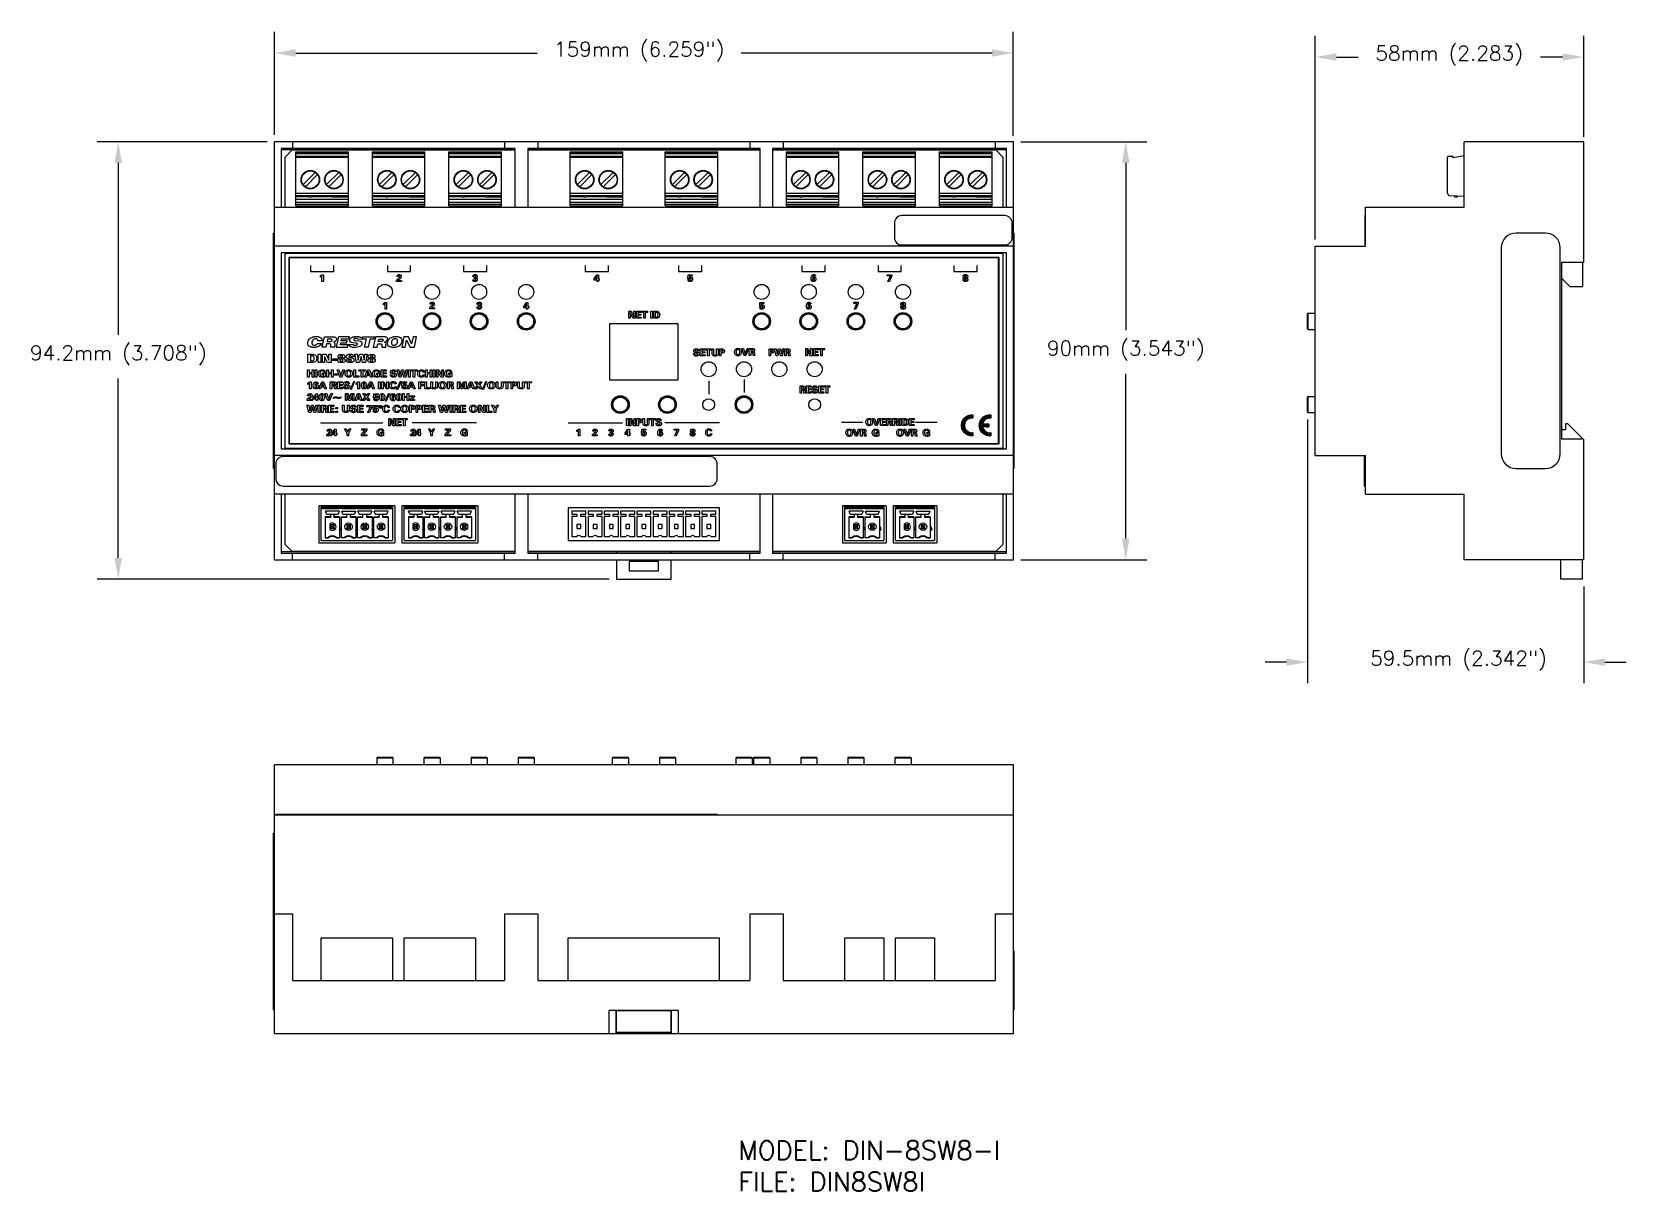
# Model space of a CAD drawing. Header units: inches. Extents: x 1.2 to 14.7, y 0.2 to 10.
import ezdxf

# ---------------------------------------------------------------- set-up
doc = ezdxf.new("R2010")
doc.units = ezdxf.units.IN
doc.header["$LTSCALE"] = 0.935
doc.header["$MEASUREMENT"] = 0
doc.header["$PDMODE"] = 3
doc.header["$PDSIZE"] = 0.3125
doc.layers.get('0').update_dxf_attribs({"linetype": 'CONTINUOUS'})
doc.layers.get('Defpoints').update_dxf_attribs({"linetype": 'CONTINUOUS'})
for name, color, linetype in [('A', 1, 'CONTINUOUS'), ('DIMS', 5, 'CONTINUOUS'), ('SCREEN', 5, 'CONTINUOUS'), ('TEXT', 1, 'CONTINUOUS')]:
    doc.layers.add(name, color=color, linetype=linetype)
doc.styles.add('SIMP16', font='simplex.shx', dxfattribs={"height": 0.16})
doc.styles.get("Standard").update_dxf_attribs({"font": 'SIMPLEX.SHX'})
doc.dimstyles.new('DIMSTYLE_1', dxfattribs={"dimtxt": 0.125, "dimasz": 0.18, "dimexe": 0.18, "dimexo": 0.0625, "dimgap": 0.09, "dimtad": 0, "dimtih": 1, "dimtoh": 1, "dimdec": 3, "dimzin": 4, "dimdsep": 46, "dimtxsty": 'Standard', "dimblk": '_FILLED', "dimblk1": '_FILLED', "dimblk2": '_FILLED', "dimcen": 0.09, "dimadec": 0, "dimazin": 0, "dimtp": 0.001, "dimtm": 0.001, "dimtfac": 1, "dimtdec": 3, "dimtofl": 0, "dimtmove": 0, "dimatfit": 3, "dimldrblk": '_FILLED', "dimfxl": 0, "dimtolj": 1, "dimtzin": 4, "dimarcsym": 0})

msp = doc.modelspace()

# ---------------------------------------------------------------- texts
at = {"layer": 'TEXT', "style": 'SIMP16'}
for s, p in [('MODEL: DIN-8SW8-I', (7.1535, 0.4374)), ('FILE: DIN8SW8I', (7.1535, 0.1707))]:
    msp.add_text(s, height=0.16, dxfattribs=at).set_placement(p)

# ---------------------------------------------------------------- blocks, each defined once
blk = doc.blocks.new('_FILLED')
at = {"color": 0, "linetype": 'ByBlock'}
blk.add_solid([(0, 0), (-1, 0.174), (-1, -0.174)], dxfattribs=at)
blk = doc.blocks.new('*D1')
at = {"layer": 'Defpoints', "color": 0}
for p in [(9.489, 9.086), (9.488, 5.534), (10.443, 5.534)]:
    blk.add_point(p, dxfattribs=at)
at = {"layer": 'DIMS', "color": 0, "lineweight": -2}
for p, q in [((9.551, 9.086), (10.623, 9.086)), ((10.443, 8.906), (10.443, 7.484)), ((10.443, 5.714), (10.443, 7.114)), ((9.551, 5.534), (10.623, 5.534))]:
    blk.add_line(p, q, dxfattribs=at)
at = {"layer": 'DIMS', "color": 0, "lineweight": -2, "xscale": 0.18, "yscale": 0.18, "zscale": 0.18}
for p, rotation in [((10.443, 9.086), 90), ((10.443, 5.534), 270)]:
    blk.add_blockref('_FILLED', p, dxfattribs=dict(at, rotation=rotation))
at = {"layer": 'DIMS', "color": 0, "insert": (10.443, 7.394), "char_height": 0.125, "attachment_point": 2}
blk.add_mtext('\\A1;90mm (3.543")', dxfattribs=at)
blk = doc.blocks.new('*D2')
at = {"layer": 'Defpoints', "color": 0}
for p in [(3.213, 9.086), (1.886, 5.37), (6.118, 5.37)]:
    blk.add_point(p, dxfattribs=at)
at = {"layer": 'DIMS', "color": 0, "lineweight": -2}
for p, q in [((3.151, 9.086), (1.706, 9.086)), ((1.886, 8.906), (1.886, 7.445)), ((1.886, 5.55), (1.886, 7.074)), ((6.056, 5.37), (1.706, 5.37))]:
    blk.add_line(p, q, dxfattribs=at)
at = {"layer": 'DIMS', "color": 0, "lineweight": -2, "xscale": 0.18, "yscale": 0.18, "zscale": 0.18}
for p, rotation in [((1.886, 9.086), 90), ((1.886, 5.37), 270)]:
    blk.add_blockref('_FILLED', p, dxfattribs=dict(at, rotation=rotation))
at = {"layer": 'DIMS', "color": 0, "insert": (1.886, 7.355), "char_height": 0.125, "attachment_point": 2}
blk.add_mtext('\\A1;94.2mm (3.708")', dxfattribs=at)
blk = doc.blocks.new('*D3')
at = {"layer": 'Defpoints', "color": 0}
for p in [(9.488, 9.839), (3.213, 9.082), (9.488, 9.072)]:
    blk.add_point(p, dxfattribs=at)
at = {"layer": 'DIMS', "color": 0, "lineweight": -2}
for p, q in [((3.213, 9.144), (3.213, 10.019)), ((9.488, 9.135), (9.488, 10.019)), ((3.393, 9.839), (5.443, 9.839)), ((9.308, 9.839), (7.177, 9.839))]:
    blk.add_line(p, q, dxfattribs=at)
at = {"layer": 'DIMS', "color": 0, "lineweight": -2, "xscale": 0.18, "yscale": 0.18, "zscale": 0.18, "rotation": 180}
blk.add_blockref('_FILLED', (3.213, 9.839), dxfattribs=at)
at = {"layer": 'DIMS', "color": 0, "lineweight": -2, "xscale": 0.18, "yscale": 0.18, "zscale": 0.18}
blk.add_blockref('_FILLED', (9.488, 9.839), dxfattribs=at)
at = {"layer": 'DIMS', "color": 0, "insert": (6.31, 9.934), "char_height": 0.125, "attachment_point": 2}
blk.add_mtext('\\A1;159mm (6.259")', dxfattribs=at)
blk = doc.blocks.new('*D4')
at = {"layer": 'Defpoints', "color": 0}
for p in [(14.333, 9.805), (14.333, 9.065), (12.053, 8.193)]:
    blk.add_point(p, dxfattribs=at)
at = {"layer": 'DIMS', "color": 0, "lineweight": -2}
for p, q in [((12.053, 8.255), (12.053, 9.985)), ((14.333, 9.128), (14.333, 9.985)), ((12.233, 9.805), (12.416, 9.805)), ((14.153, 9.805), (13.965, 9.805))]:
    blk.add_line(p, q, dxfattribs=at)
at = {"layer": 'DIMS', "color": 0, "lineweight": -2, "xscale": 0.18, "yscale": 0.18, "zscale": 0.18, "rotation": 180}
blk.add_blockref('_FILLED', (12.053, 9.805), dxfattribs=at)
at = {"layer": 'DIMS', "color": 0, "lineweight": -2, "xscale": 0.18, "yscale": 0.18, "zscale": 0.18}
blk.add_blockref('_FILLED', (14.333, 9.805), dxfattribs=at)
at = {"layer": 'DIMS', "color": 0, "insert": (13.19, 9.9), "char_height": 0.125, "attachment_point": 2}
blk.add_mtext('\\A1;58mm (2.283)', dxfattribs=at)
blk = doc.blocks.new('*D5')
at = {"layer": 'Defpoints', "color": 0}
for p in [(11.988, 6.789), (14.333, 5.369), (14.333, 4.665)]:
    blk.add_point(p, dxfattribs=at)
at = {"layer": 'DIMS', "color": 0, "lineweight": -2}
for p, q in [((11.988, 6.727), (11.988, 4.485)), ((14.333, 5.307), (14.333, 4.485)), ((11.808, 4.665), (11.628, 4.665)), ((14.513, 4.665), (14.693, 4.665))]:
    blk.add_line(p, q, dxfattribs=at)
at = {"layer": 'DIMS', "color": 0, "lineweight": -2, "xscale": 0.18, "yscale": 0.18, "zscale": 0.18}
blk.add_blockref('_FILLED', (11.988, 4.665), dxfattribs=at)
at = {"layer": 'DIMS', "color": 0, "lineweight": -2, "xscale": 0.18, "yscale": 0.18, "zscale": 0.18, "rotation": 180}
blk.add_blockref('_FILLED', (14.333, 4.665), dxfattribs=at)
at = {"layer": 'DIMS', "color": 0, "insert": (13.269, 4.76), "char_height": 0.125, "attachment_point": 2}
blk.add_mtext('\\A1;59.5mm (2.342")', dxfattribs=at)

# ---------------------------------------------------------------- dimensions: what is measured, and where the dimension line sits
at = {"layer": 'DIMS'}
for base, p1, p2, text, picture, middle in [((9.4883, 9.8387), (3.2133, 9.0816), (9.4883, 9.0724), '159mm (6.259")', '*D3', (6.3099, 9.8387)), ((14.3328, 9.8045), (12.0528, 8.1927), (14.3328, 9.0654), '58mm (2.283)', '*D4', (13.1901, 9.8045)), ((14.3328, 4.6646), (11.9877, 6.7894), (14.3328, 5.3691), '59.5mm (2.342")', '*D5', (13.2694, 4.6646))]:
    dim = msp.add_linear_dim(base=base, p1=p1, p2=p2, text=text, dimstyle='DIMSTYLE_1', dxfattribs=at)
    dim.commit()
    dim.dimension.update_dxf_attribs({"geometry": picture, "text_midpoint": middle, "dimtype": 160})
for base, p1, p2, text, picture, middle in [((1.8865, 5.3696), (3.2132, 9.0856), (6.1184, 5.3696), '94.2mm (3.708")', '*D2', (1.8865, 7.2595)), ((10.443, 5.5336), (9.4887, 9.0856), (9.4884, 5.5336), '90mm (3.543")', '*D1', (10.443, 7.299))]:
    dim = msp.add_linear_dim(base=base, p1=p1, p2=p2, angle=270, text=text, dimstyle='DIMSTYLE_1', dxfattribs=at)
    dim.commit()
    dim.dimension.update_dxf_attribs({"geometry": picture, "text_midpoint": middle, "dimtype": 160})

# ---------------------------------------------------------------- linework, layer by layer
for p, q in [((3.2133, 5.5336), (3.2133, 9.0856)), ((9.4883, 9.0856), (3.2133, 9.0856)), ((3.3673, 9.0856), (3.3673, 9.0286)), ((5.1673, 9.0856), (5.1673, 9.0286)), ((5.4508, 9.0856), (5.4508, 9.0286)), ((7.2508, 9.0856), (7.2508, 9.0286)), ((7.5343, 9.0856), (7.5343, 9.0286)), ((9.3343, 9.0856), (9.3343, 9.0286)), ((9.4883, 5.5336), (9.4883, 9.0856)), ((13.3168, 8.5286), (13.3168, 9.0856)), ((14.3328, 9.0856), (13.3168, 9.0856)), ((14.3328, 8.0596), (14.3328, 9.0856)), ((3.2703, 9.0286), (3.2703, 8.5286)), ((5.2583, 9.0286), (3.2703, 9.0286)), ((5.2583, 9.0156), (3.2703, 9.0156)), ((3.3598, 9.0126), (3.2998, 8.9526)), ((3.2998, 8.9526), (3.2998, 8.5286)), ((5.2583, 9.0126), (3.3598, 9.0126)), ((3.9228, 9.0156), (3.9228, 9.0286)), ((4.3028, 9.0286), (4.3028, 9.0156)), ((5.2583, 8.5286), (5.2583, 9.0286)), ((5.3648, 9.0286), (5.3648, 8.5286)), ((7.3368, 9.0286), (5.3648, 9.0286)), ((7.3368, 9.0156), (5.3648, 9.0156)), ((7.3368, 9.0126), (5.3648, 9.0126)), ((7.3368, 8.5286), (7.3368, 9.0286)), ((7.4433, 9.0286), (7.4433, 8.5286)), ((9.4313, 9.0286), (7.4433, 9.0286)), ((9.4313, 9.0156), (7.4433, 9.0156)), ((9.3418, 9.0126), (7.4433, 9.0126)), ((8.3988, 9.0156), (8.3988, 9.0286)), ((8.7788, 9.0286), (8.7788, 9.0156)), ((9.4018, 8.9526), (9.3418, 9.0126)), ((9.4018, 8.5286), (9.4018, 8.9526)), ((9.4313, 8.5286), (9.4313, 9.0286)), ((3.2133, 8.5286), (9.4883, 8.5286)), ((8.4783, 8.3956), (8.4783, 8.2716)), ((9.4153, 8.4586), (8.5413, 8.4586)), ((9.4783, 8.2716), (9.4783, 8.3956)), ((12.4755, 8.2086), (12.4755, 8.4586)), ((12.4805, 8.4586), (12.4755, 8.4586)), ((12.4805, 8.3956), (12.4755, 8.3956)), ((12.4805, 8.1986), (12.4805, 8.5286)), ((12.4805, 8.5286), (13.3168, 8.5286)), ((3.2033, 6.3096), (3.2033, 8.3096)), ((3.2033, 8.3096), (3.2133, 8.3096)), ((9.4923, 8.3096), (9.4883, 8.3096)), ((9.4923, 8.3096), (9.4923, 6.3096)), ((12.4805, 8.2716), (12.4755, 8.2716)), ((14.0078, 8.3096), (13.7578, 8.3096)), ((3.2033, 8.1846), (3.2133, 8.1846)), ((9.4883, 8.1986), (3.2133, 8.1986)), ((3.2703, 8.1416), (3.2703, 6.4776)), ((9.4313, 8.1416), (3.2703, 8.1416)), ((3.2998, 8.1361), (3.2998, 6.4831)), ((9.4018, 8.1361), (3.2998, 8.1361)), ((8.5413, 8.2086), (9.4153, 8.2086)), ((9.4018, 6.4831), (9.4018, 8.1361)), ((9.4313, 6.4776), (9.4313, 8.1416)), ((9.4923, 8.1846), (9.4883, 8.1846)), ((12.0528, 6.4206), (12.0528, 8.1986)), ((12.0528, 8.1986), (12.4805, 8.1986)), ((12.4805, 8.2086), (12.4755, 8.2086)), ((13.6328, 8.1846), (13.6328, 6.4346)), ((14.1328, 6.4346), (14.1328, 8.1846)), ((3.3348, 8.1011), (3.3348, 6.5181)), ((9.3668, 8.1011), (3.3348, 8.1011)), ((3.3383, 8.0981), (3.3383, 6.5211)), ((9.3633, 8.0981), (3.3383, 8.0981)), ((9.3633, 6.5211), (9.3633, 8.0981)), ((9.3668, 6.5181), (9.3668, 8.1011)), ((14.3328, 8.0596), (14.1428, 8.0596)), ((14.1428, 8.0596), (14.1428, 6.5596)), ((14.3218, 8.0596), (14.3218, 7.8566)), ((14.1428, 7.9276), (14.2138, 7.8566)), ((14.2138, 7.8566), (14.3218, 7.8566)), ((6.0595, 7.5375), (6.0595, 7.0638)), ((6.6422, 7.5375), (6.0595, 7.5375)), ((6.6422, 7.0638), (6.6422, 7.5375)), ((6.0595, 7.0638), (6.6422, 7.0638)), ((3.3388, 6.761), (3.3388, 6.5223)), ((9.3636, 6.5207), (9.3636, 6.7655)), ((14.1428, 6.6396), (14.1778, 6.6396)), ((14.1968, 6.6896), (14.1778, 6.6896)), ((14.1778, 6.6896), (14.1778, 6.6396)), ((14.3218, 6.5646), (14.1968, 6.6896)), ((3.3348, 6.5181), (9.3668, 6.5181)), ((3.3374, 6.5231), (3.5181, 6.5231)), ((3.3383, 6.5211), (9.3633, 6.5211)), ((9.188, 6.5226), (9.3642, 6.5226)), ((14.3328, 6.5596), (14.1428, 6.5596)), ((14.3218, 6.5596), (14.3218, 6.5646)), ((14.3328, 5.5336), (14.3328, 6.5596)), ((3.2033, 6.4346), (3.2133, 6.4346)), ((9.4883, 6.4206), (3.2133, 6.4206)), ((3.2703, 6.4776), (9.4313, 6.4776)), ((6.9103, 6.4106), (3.2863, 6.4106)), ((3.2998, 6.4831), (9.4018, 6.4831)), ((9.4923, 6.4346), (9.4883, 6.4346)), ((12.0528, 6.4206), (12.4805, 6.4206)), ((12.4705, 6.4106), (12.4805, 6.4106)), ((12.4705, 6.1606), (12.4705, 6.4106)), ((12.4805, 6.0906), (12.4805, 6.4206)), ((3.2033, 6.3096), (3.2133, 6.3096)), ((3.2233, 6.3476), (3.2233, 6.2231)), ((6.9733, 6.2236), (6.9733, 6.3476)), ((9.4923, 6.3096), (9.4883, 6.3096)), ((12.4705, 6.3476), (12.4805, 6.3476)), ((13.7578, 6.3096), (14.0078, 6.3096)), ((3.2858, 6.1606), (6.9103, 6.1606)), ((12.4705, 6.2236), (12.4805, 6.2236)), ((12.4705, 6.1606), (12.4805, 6.1606)), ((9.4883, 6.0906), (3.2133, 6.0906)), ((3.2703, 6.0906), (3.2703, 5.5906)), ((3.2998, 6.0906), (3.2998, 5.6666)), ((5.2583, 5.5906), (5.2583, 6.0906)), ((5.3648, 6.0906), (5.3648, 5.5906)), ((7.3368, 5.5906), (7.3368, 6.0906)), ((7.4433, 6.0906), (7.4433, 5.5906)), ((9.4018, 5.6666), (9.4018, 6.0906)), ((9.4313, 5.5906), (9.4313, 6.0906)), ((12.4805, 6.0906), (13.3168, 6.0906)), ((13.3168, 5.5336), (13.3168, 6.0906)), ((3.2703, 5.6036), (5.2583, 5.6036)), ((3.2703, 5.5906), (5.2583, 5.5906)), ((3.2998, 5.6666), (3.3598, 5.6066)), ((3.3598, 5.6066), (5.2583, 5.6066)), ((3.3673, 5.5336), (3.3673, 5.5906)), ((5.1673, 5.5336), (5.1673, 5.5906)), ((5.3648, 5.6066), (7.3368, 5.6066)), ((5.3648, 5.6036), (7.3368, 5.6036)), ((5.3648, 5.5906), (7.3368, 5.5906)), ((5.4508, 5.5336), (5.4508, 5.5906)), ((6.1188, 5.6036), (6.1188, 5.5906)), ((6.5828, 5.5906), (6.5828, 5.6036)), ((7.2508, 5.5336), (7.2508, 5.5906)), ((7.4433, 5.6066), (9.3418, 5.6066)), ((7.4433, 5.6036), (9.4313, 5.6036)), ((7.4433, 5.5906), (9.4313, 5.5906)), ((7.5343, 5.5336), (7.5343, 5.5906)), ((9.3343, 5.5336), (9.3343, 5.5906)), ((9.3418, 5.6066), (9.4018, 5.6666)), ((3.2133, 5.5336), (9.4883, 5.5336)), ((6.1188, 5.5336), (6.1188, 5.3696)), ((6.4758, 5.5196), (6.2258, 5.5196)), ((6.2258, 5.5196), (6.2258, 5.4396)), ((6.2258, 5.4396), (6.4758, 5.4396)), ((6.4758, 5.4396), (6.4758, 5.5196)), ((6.5828, 5.3696), (6.5828, 5.5336)), ((14.3328, 5.5336), (13.3168, 5.5336)), ((14.1388, 5.3696), (14.1388, 5.5336)), ((14.3218, 5.3696), (14.3218, 5.5336)), ((6.1188, 5.3696), (6.5828, 5.3696)), ((14.3218, 5.3696), (14.1388, 5.3696)), ((3.2133, 1.511), (3.2133, 3.791)), ((9.4883, 3.791), (3.2133, 3.791)), ((9.4883, 1.511), (9.4883, 3.791)), ((9.4883, 3.3633), (3.2133, 3.3633)), ((3.2233, 3.3733), (3.2233, 3.3633)), ((3.2233, 3.3733), (6.9733, 3.3733)), ((3.2858, 3.3733), (3.2858, 3.3633)), ((6.9103, 3.3733), (6.9103, 3.3633)), ((6.9733, 3.3733), (6.9733, 3.3633)), ((3.2033, 1.711), (3.2033, 3.211)), ((3.2033, 3.211), (3.2133, 3.211)), ((3.2033, 3.086), (3.2133, 3.086)), ((3.2133, 2.527), (3.3673, 2.527)), ((3.3673, 2.527), (3.3673, 1.959)), ((5.1673, 2.527), (5.1673, 1.959)), ((5.1673, 2.527), (5.4508, 2.527)), ((5.4508, 2.527), (5.4508, 1.959)), ((7.2508, 2.527), (7.5343, 2.527)), ((7.2508, 2.527), (7.2508, 1.959)), ((7.5343, 2.527), (7.5343, 1.959)), ((9.3343, 2.527), (9.4883, 2.527)), ((9.3343, 2.527), (9.3343, 1.959)), ((9.4923, 2.211), (9.4883, 2.211)), ((9.4923, 2.211), (9.4923, 1.711)), ((9.4923, 2.086), (9.4883, 2.086)), ((3.3673, 1.959), (5.1673, 1.959)), ((5.4508, 1.959), (7.2508, 1.959)), ((7.5343, 1.959), (9.3343, 1.959)), ((3.2033, 1.836), (3.2133, 1.836)), ((9.4923, 1.836), (9.4883, 1.836)), ((3.2033, 1.711), (3.2133, 1.711)), ((6.6458, 1.706), (6.0558, 1.706)), ((6.0558, 1.511), (6.0558, 1.706)), ((6.1158, 1.705), (6.5858, 1.705)), ((6.1158, 1.511), (6.1158, 1.705)), ((6.1188, 1.522), (6.1188, 1.705)), ((6.5828, 1.522), (6.5828, 1.705)), ((6.5858, 1.511), (6.5858, 1.705)), ((6.6458, 1.511), (6.6458, 1.706)), ((9.4923, 1.711), (9.4883, 1.711)), ((3.2133, 1.511), (9.4883, 1.511)), ((6.1188, 1.522), (6.5828, 1.522))]:
    msp.add_line(p, q)
for centre, radius in [((4.1508, 7.8096), 0.064), ((4.5508, 7.8096), 0.064), ((4.9508, 7.8096), 0.064), ((5.3508, 7.8096), 0.064), ((7.3508, 7.8096), 0.064), ((7.7508, 7.8096), 0.064), ((8.1508, 7.8096), 0.064), ((8.5508, 7.8096), 0.064), ((4.1508, 7.5596), 0.075), ((4.5508, 7.5596), 0.075), ((4.9508, 7.5596), 0.075), ((5.3508, 7.5596), 0.075), ((7.3508, 7.5596), 0.075), ((7.7508, 7.5596), 0.075), ((8.1508, 7.5596), 0.075), ((8.5508, 7.5596), 0.075), ((6.9008, 7.1526), 0.064), ((7.2008, 7.1526), 0.064), ((7.5008, 7.1526), 0.064), ((7.8008, 7.1526), 0.064), ((6.1508, 6.8526), 0.075), ((6.5508, 6.8526), 0.075), ((7.2008, 6.8526), 0.075), ((6.9008, 6.8526), 0.05), ((7.8008, 6.8526), 0.05)]:
    msp.add_circle(centre, radius)
for centre, radius, start, end in [((8.5413, 8.3956), 0.063, 90, 180), ((9.4153, 8.3956), 0.063, 0, 90), ((8.5413, 8.2716), 0.063, 180, 270), ((9.4153, 8.2716), 0.063, 270, 360), ((13.7578, 8.1846), 0.125, 90, 180), ((14.0078, 8.1846), 0.125, 0, 90), ((3.2863, 6.3476), 0.063, 90, 180), ((6.9103, 6.3476), 0.063, 0, 90), ((13.7578, 6.4346), 0.125, 180, 270), ((14.0078, 6.4346), 0.125, 270, 360), ((3.2858, 6.2231), 0.0625, 180, 270), ((6.9103, 6.2236), 0.063, 270, 360)]:
    msp.add_arc(centre, radius, start, end)
at = {"layer": 'A'}
for p, q in [((3.3944, 8.5422), (3.3944, 8.9996)), ((3.3944, 8.9996), (3.8408, 8.9996)), ((3.8408, 8.9918), (3.3944, 8.9918)), ((3.8408, 8.9839), (3.3944, 8.9839)), ((3.3944, 8.9642), (3.8408, 8.9642)), ((3.8408, 8.9524), (3.3944, 8.9524)), ((3.8408, 8.5422), (3.8408, 8.9996)), ((4.0444, 8.5422), (4.0444, 8.9996)), ((4.0444, 8.9996), (4.4908, 8.9996)), ((4.4908, 8.9918), (4.0444, 8.9918)), ((4.4908, 8.9839), (4.0444, 8.9839)), ((4.0444, 8.9642), (4.4908, 8.9642)), ((4.4908, 8.9524), (4.0444, 8.9524)), ((4.4908, 8.5422), (4.4908, 8.9996)), ((4.6944, 8.5422), (4.6944, 8.9996)), ((4.6944, 8.9996), (5.1408, 8.9996)), ((5.1408, 8.9918), (4.6944, 8.9918)), ((5.1408, 8.9839), (4.6944, 8.9839)), ((4.6944, 8.9642), (5.1408, 8.9642)), ((5.1408, 8.9524), (4.6944, 8.9524)), ((5.1408, 8.5422), (5.1408, 8.9996)), ((5.7244, 8.5422), (5.7244, 8.9996)), ((5.7244, 8.9996), (6.1708, 8.9996)), ((6.1708, 8.9918), (5.7244, 8.9918)), ((6.1708, 8.9839), (5.7244, 8.9839)), ((5.7244, 8.9642), (6.1708, 8.9642)), ((6.1708, 8.9524), (5.7244, 8.9524)), ((6.1708, 8.5422), (6.1708, 8.9996)), ((6.5308, 8.5422), (6.5308, 8.9996)), ((6.5308, 8.9996), (6.9773, 8.9996)), ((6.9773, 8.9918), (6.5308, 8.9918)), ((6.9773, 8.9839), (6.5308, 8.9839)), ((6.5308, 8.9642), (6.9773, 8.9642)), ((6.9773, 8.9524), (6.5308, 8.9524)), ((6.9773, 8.5422), (6.9773, 8.9996)), ((7.5608, 8.5422), (7.5608, 8.9996)), ((7.5608, 8.9996), (8.0073, 8.9996)), ((8.0073, 8.9918), (7.5608, 8.9918)), ((8.0073, 8.9839), (7.5608, 8.9839)), ((7.5608, 8.9642), (8.0073, 8.9642)), ((8.0073, 8.9524), (7.5608, 8.9524)), ((8.0073, 8.5422), (8.0073, 8.9996)), ((8.2108, 8.5422), (8.2108, 8.9996)), ((8.2108, 8.9996), (8.6573, 8.9996)), ((8.6573, 8.9918), (8.2108, 8.9918)), ((8.6573, 8.9839), (8.2108, 8.9839)), ((8.2108, 8.9642), (8.6573, 8.9642)), ((8.6573, 8.9524), (8.2108, 8.9524)), ((8.6573, 8.5422), (8.6573, 8.9996)), ((8.8608, 8.9996), (9.3073, 8.9996)), ((8.8608, 8.5422), (8.8608, 8.9996)), ((9.3073, 8.9918), (8.8608, 8.9918)), ((9.3073, 8.9839), (8.8608, 8.9839)), ((8.8608, 8.9642), (9.3073, 8.9642)), ((9.3073, 8.9524), (8.8608, 8.9524)), ((9.3073, 8.5422), (9.3073, 8.9996)), ((13.1761, 8.6478), (13.1761, 8.9524)), ((13.1879, 8.9642), (13.2234, 8.9642)), ((13.3168, 8.9643), (13.2234, 8.9478)), ((13.2234, 8.9478), (13.2234, 8.9642)), ((3.5599, 8.8251), (3.4559, 8.7212)), ((3.5793, 8.8057), (3.4754, 8.7017)), ((3.7599, 8.8251), (3.6559, 8.7212)), ((3.7793, 8.8057), (3.6754, 8.7017)), ((4.2099, 8.8251), (4.1059, 8.7212)), ((4.2293, 8.8057), (4.1254, 8.7017)), ((4.4099, 8.8251), (4.3059, 8.7212)), ((4.4293, 8.8057), (4.3254, 8.7017)), ((4.8599, 8.8251), (4.7559, 8.7212)), ((4.8793, 8.8057), (4.7754, 8.7017)), ((5.0599, 8.8251), (4.9559, 8.7212)), ((5.0793, 8.8057), (4.9754, 8.7017)), ((5.8899, 8.8251), (5.7859, 8.7212)), ((5.9093, 8.8057), (5.8054, 8.7017)), ((6.0899, 8.8251), (5.9859, 8.7212)), ((6.1093, 8.8057), (6.0054, 8.7017)), ((6.6963, 8.8251), (6.5923, 8.7212)), ((6.7158, 8.8057), (6.6118, 8.7017)), ((6.8963, 8.8251), (6.7923, 8.7212)), ((6.9158, 8.8057), (6.8118, 8.7017)), ((7.7263, 8.8251), (7.6223, 8.7212)), ((7.7458, 8.8057), (7.6418, 8.7017)), ((7.9263, 8.8251), (7.8223, 8.7212)), ((7.9458, 8.8057), (7.8418, 8.7017)), ((8.3763, 8.8251), (8.2723, 8.7212)), ((8.3958, 8.8057), (8.2918, 8.7017)), ((8.5763, 8.8251), (8.4723, 8.7212)), ((8.5958, 8.8057), (8.4918, 8.7017)), ((9.0263, 8.8251), (8.9223, 8.7212)), ((9.0458, 8.8057), (8.9418, 8.7017)), ((9.2263, 8.8251), (9.1223, 8.7212)), ((9.2458, 8.8057), (9.1418, 8.7017)), ((3.3944, 8.6478), (3.8408, 8.6478)), ((3.3944, 8.6281), (3.8408, 8.6281)), ((3.5071, 8.6184), (3.3944, 8.6184)), ((3.3944, 8.5987), (3.8408, 8.5987)), ((3.3944, 8.5731), (3.8408, 8.5731)), ((3.8408, 8.5535), (3.3944, 8.5535)), ((3.3944, 8.5422), (3.8408, 8.5422)), ((3.5053, 8.6267), (3.4999, 8.6262)), ((3.4999, 8.6262), (3.4999, 8.6262)), ((3.5176, 8.6268), (3.5053, 8.6267)), ((3.5299, 8.6267), (3.5176, 8.6268)), ((3.7071, 8.6184), (3.5282, 8.6184)), ((3.5354, 8.6262), (3.5299, 8.6267)), ((3.5354, 8.6262), (3.5354, 8.6262)), ((3.7053, 8.6267), (3.6999, 8.6262)), ((3.6999, 8.6262), (3.6999, 8.6262)), ((3.7176, 8.6268), (3.7053, 8.6267)), ((3.7299, 8.6267), (3.7176, 8.6268)), ((3.7282, 8.6184), (3.8408, 8.6184)), ((3.7354, 8.6262), (3.7299, 8.6267)), ((3.7354, 8.6262), (3.7354, 8.6262)), ((4.0444, 8.6478), (4.4908, 8.6478)), ((4.0444, 8.6281), (4.4908, 8.6281)), ((4.1571, 8.6184), (4.0444, 8.6184)), ((4.0444, 8.5987), (4.4908, 8.5987)), ((4.0444, 8.5731), (4.4908, 8.5731)), ((4.4908, 8.5535), (4.0444, 8.5535)), ((4.0444, 8.5422), (4.4908, 8.5422)), ((4.1553, 8.6267), (4.1499, 8.6262)), ((4.1499, 8.6262), (4.1499, 8.6262)), ((4.1676, 8.6268), (4.1553, 8.6267)), ((4.1799, 8.6267), (4.1676, 8.6268)), ((4.3571, 8.6184), (4.1782, 8.6184)), ((4.1854, 8.6262), (4.1799, 8.6267)), ((4.1854, 8.6262), (4.1854, 8.6262)), ((4.3553, 8.6267), (4.3499, 8.6262)), ((4.3499, 8.6262), (4.3499, 8.6262)), ((4.3676, 8.6268), (4.3553, 8.6267)), ((4.3799, 8.6267), (4.3676, 8.6268)), ((4.3782, 8.6184), (4.4908, 8.6184)), ((4.3854, 8.6262), (4.3799, 8.6267)), ((4.3854, 8.6262), (4.3854, 8.6262)), ((4.6944, 8.6478), (5.1408, 8.6478)), ((4.6944, 8.6281), (5.1408, 8.6281)), ((4.8071, 8.6184), (4.6944, 8.6184)), ((4.6944, 8.5987), (5.1408, 8.5987)), ((4.6944, 8.5731), (5.1408, 8.5731)), ((5.1408, 8.5535), (4.6944, 8.5535)), ((4.6944, 8.5422), (5.1408, 8.5422)), ((4.8053, 8.6267), (4.7999, 8.6262)), ((4.7999, 8.6262), (4.7999, 8.6262)), ((4.8176, 8.6268), (4.8053, 8.6267)), ((4.8299, 8.6267), (4.8176, 8.6268)), ((5.0071, 8.6184), (4.8282, 8.6184)), ((4.8354, 8.6262), (4.8299, 8.6267)), ((4.8354, 8.6262), (4.8354, 8.6262)), ((5.0053, 8.6267), (4.9999, 8.6262)), ((4.9999, 8.6262), (4.9999, 8.6262)), ((5.0176, 8.6268), (5.0053, 8.6267)), ((5.0299, 8.6267), (5.0176, 8.6268)), ((5.0282, 8.6184), (5.1408, 8.6184)), ((5.0354, 8.6262), (5.0299, 8.6267)), ((5.0354, 8.6262), (5.0354, 8.6262)), ((5.7244, 8.6478), (6.1708, 8.6478)), ((5.7244, 8.6281), (6.1708, 8.6281)), ((5.8371, 8.6184), (5.7244, 8.6184)), ((5.7244, 8.5987), (6.1708, 8.5987)), ((5.7244, 8.5731), (6.1708, 8.5731)), ((6.1708, 8.5535), (5.7244, 8.5535)), ((5.7244, 8.5422), (6.1708, 8.5422)), ((5.8353, 8.6267), (5.8299, 8.6262)), ((5.8299, 8.6262), (5.8299, 8.6262)), ((5.8476, 8.6268), (5.8353, 8.6267)), ((5.8599, 8.6267), (5.8476, 8.6268)), ((6.0371, 8.6184), (5.8582, 8.6184)), ((5.8654, 8.6262), (5.8599, 8.6267)), ((5.8654, 8.6262), (5.8654, 8.6262)), ((6.0353, 8.6267), (6.0299, 8.6262)), ((6.0299, 8.6262), (6.0299, 8.6262)), ((6.0476, 8.6268), (6.0353, 8.6267)), ((6.0599, 8.6267), (6.0476, 8.6268)), ((6.0582, 8.6184), (6.1708, 8.6184)), ((6.0654, 8.6262), (6.0599, 8.6267)), ((6.0654, 8.6262), (6.0654, 8.6262)), ((6.5308, 8.6478), (6.9773, 8.6478)), ((6.5308, 8.6281), (6.9773, 8.6281)), ((6.6435, 8.6184), (6.5308, 8.6184)), ((6.5308, 8.5987), (6.9773, 8.5987)), ((6.5308, 8.5731), (6.9773, 8.5731)), ((6.9773, 8.5535), (6.5308, 8.5535)), ((6.5308, 8.5422), (6.9773, 8.5422)), ((6.6418, 8.6267), (6.6363, 8.6262)), ((6.6363, 8.6262), (6.6363, 8.6262)), ((6.6541, 8.6268), (6.6418, 8.6267)), ((6.6664, 8.6267), (6.6541, 8.6268)), ((6.8435, 8.6184), (6.6646, 8.6184)), ((6.6718, 8.6262), (6.6664, 8.6267)), ((6.6718, 8.6262), (6.6718, 8.6262)), ((6.8418, 8.6267), (6.8363, 8.6262)), ((6.8363, 8.6262), (6.8363, 8.6262)), ((6.8541, 8.6268), (6.8418, 8.6267)), ((6.8664, 8.6267), (6.8541, 8.6268)), ((6.8646, 8.6184), (6.9773, 8.6184)), ((6.8718, 8.6262), (6.8664, 8.6267)), ((6.8718, 8.6262), (6.8718, 8.6262)), ((7.5608, 8.6478), (8.0073, 8.6478)), ((7.5608, 8.6281), (8.0073, 8.6281)), ((7.6735, 8.6184), (7.5608, 8.6184)), ((7.5608, 8.5987), (8.0073, 8.5987)), ((7.5608, 8.5731), (8.0073, 8.5731)), ((8.0073, 8.5535), (7.5608, 8.5535)), ((7.5608, 8.5422), (8.0073, 8.5422)), ((7.6718, 8.6267), (7.6663, 8.6262)), ((7.6663, 8.6262), (7.6663, 8.6262)), ((7.6841, 8.6268), (7.6718, 8.6267)), ((7.6964, 8.6267), (7.6841, 8.6268)), ((7.8735, 8.6184), (7.6946, 8.6184)), ((7.7018, 8.6262), (7.6964, 8.6267)), ((7.7018, 8.6262), (7.7018, 8.6262)), ((7.8718, 8.6267), (7.8663, 8.6262)), ((7.8663, 8.6262), (7.8663, 8.6262)), ((7.8841, 8.6268), (7.8718, 8.6267)), ((7.8964, 8.6267), (7.8841, 8.6268)), ((7.8946, 8.6184), (8.0073, 8.6184)), ((7.9018, 8.6262), (7.8964, 8.6267)), ((7.9018, 8.6262), (7.9018, 8.6262)), ((8.2108, 8.6478), (8.6573, 8.6478)), ((8.2108, 8.6281), (8.6573, 8.6281)), ((8.3235, 8.6184), (8.2108, 8.6184)), ((8.2108, 8.5987), (8.6573, 8.5987)), ((8.2108, 8.5731), (8.6573, 8.5731)), ((8.6573, 8.5535), (8.2108, 8.5535)), ((8.2108, 8.5422), (8.6573, 8.5422)), ((8.3218, 8.6267), (8.3163, 8.6262)), ((8.3163, 8.6262), (8.3163, 8.6262)), ((8.3341, 8.6268), (8.3218, 8.6267)), ((8.3464, 8.6267), (8.3341, 8.6268)), ((8.5235, 8.6184), (8.3446, 8.6184)), ((8.3518, 8.6262), (8.3464, 8.6267)), ((8.3518, 8.6262), (8.3518, 8.6262)), ((8.5218, 8.6267), (8.5163, 8.6262)), ((8.5163, 8.6262), (8.5163, 8.6262)), ((8.5341, 8.6268), (8.5218, 8.6267)), ((8.5464, 8.6267), (8.5341, 8.6268)), ((8.5446, 8.6184), (8.6573, 8.6184)), ((8.5518, 8.6262), (8.5464, 8.6267)), ((8.5518, 8.6262), (8.5518, 8.6262)), ((8.8608, 8.6478), (9.3073, 8.6478)), ((8.8608, 8.6281), (9.3073, 8.6281)), ((8.9735, 8.6184), (8.8608, 8.6184)), ((8.8608, 8.5987), (9.3073, 8.5987)), ((8.8608, 8.5731), (9.3073, 8.5731)), ((9.3073, 8.5535), (8.8608, 8.5535)), ((8.8608, 8.5422), (9.3073, 8.5422)), ((8.9718, 8.6267), (8.9663, 8.6262)), ((8.9663, 8.6262), (8.9663, 8.6262)), ((8.9841, 8.6268), (8.9718, 8.6267)), ((8.9964, 8.6267), (8.9841, 8.6268)), ((9.1735, 8.6184), (8.9946, 8.6184)), ((9.0018, 8.6262), (8.9964, 8.6267)), ((9.0018, 8.6262), (9.0018, 8.6262)), ((9.1718, 8.6267), (9.1663, 8.6262)), ((9.1663, 8.6262), (9.1663, 8.6262)), ((9.1841, 8.6268), (9.1718, 8.6267)), ((9.1964, 8.6267), (9.1841, 8.6268)), ((9.1946, 8.6184), (9.3073, 8.6184)), ((9.2018, 8.6262), (9.1964, 8.6267)), ((9.2018, 8.6262), (9.2018, 8.6262)), ((13.1951, 8.6281), (13.3168, 8.6238)), ((11.9878, 7.4961), (11.9878, 7.6231)), ((11.9928, 7.4911), (11.9928, 7.6281)), ((11.9928, 7.6281), (12.0528, 7.6281)), ((11.9928, 7.4911), (12.0528, 7.4911)), ((11.9877, 6.7891), (11.9877, 6.9161)), ((11.9927, 6.7841), (11.9927, 6.9211)), ((11.9927, 6.9211), (12.0528, 6.9211)), ((11.9927, 6.7841), (12.0528, 6.7841)), ((3.5883, 5.9927), (3.5883, 5.6771)), ((4.2346, 5.9927), (3.5883, 5.9927)), ((3.6083, 5.6971), (3.6083, 5.9826)), ((3.6083, 5.9826), (4.2146, 5.9826)), ((3.6083, 5.9727), (4.2146, 5.9727)), ((3.6083, 5.9688), (3.7658, 5.9688)), ((3.7658, 5.9688), (3.7658, 5.9727)), ((3.7816, 5.9688), (3.7816, 5.9727)), ((3.7816, 5.9688), (3.9036, 5.9688)), ((3.9036, 5.9688), (3.9036, 5.9727)), ((3.9194, 5.9688), (3.9194, 5.9727)), ((3.9194, 5.9688), (4.0414, 5.9688)), ((4.0414, 5.9688), (4.0414, 5.9727)), ((4.0572, 5.9688), (4.0572, 5.9727)), ((4.0572, 5.9727), (4.2146, 5.9727)), ((4.0572, 5.9688), (4.2146, 5.9688)), ((4.2146, 5.9826), (4.2146, 5.6971)), ((4.2346, 5.9927), (4.2346, 5.6771)), ((4.2946, 5.9927), (4.2946, 5.6771)), ((4.9409, 5.9927), (4.2946, 5.9927)), ((4.3146, 5.6971), (4.3146, 5.9826)), ((4.3146, 5.9826), (4.9209, 5.9826)), ((4.3146, 5.9727), (4.9209, 5.9727)), ((4.3146, 5.9688), (4.4721, 5.9688)), ((4.4721, 5.9688), (4.4721, 5.9727)), ((4.4879, 5.9688), (4.4879, 5.9727)), ((4.4879, 5.9688), (4.6099, 5.9688)), ((4.6099, 5.9688), (4.6099, 5.9727)), ((4.6257, 5.9688), (4.6257, 5.9727)), ((4.6257, 5.9688), (4.7477, 5.9688)), ((4.7477, 5.9688), (4.7477, 5.9727)), ((4.7635, 5.9688), (4.7635, 5.9727)), ((4.7635, 5.9727), (4.9209, 5.9727)), ((4.7635, 5.9688), (4.9209, 5.9688)), ((4.9209, 5.9826), (4.9209, 5.6971)), ((4.9409, 5.9927), (4.9409, 5.6771)), ((6.9928, 5.9756), (5.7078, 5.9756)), ((5.7078, 5.9756), (5.7078, 5.6971)), ((6.9928, 5.6971), (6.9928, 5.9756)), ((8.407, 5.9927), (8.0363, 5.9927)), ((8.0363, 5.9927), (8.0363, 5.6771)), ((8.0563, 5.9826), (8.387, 5.9826)), ((8.0563, 5.6971), (8.0563, 5.9826)), ((8.0563, 5.9727), (8.387, 5.9727)), ((8.0563, 5.9688), (8.2138, 5.9688)), ((8.2138, 5.9688), (8.2138, 5.9727)), ((8.3516, 5.9727), (8.2296, 5.9727)), ((8.2296, 5.9688), (8.2296, 5.9727)), ((8.2296, 5.9688), (8.3516, 5.9688)), ((8.3516, 5.9688), (8.387, 5.9688)), ((8.3584, 5.9727), (8.3605, 5.9727)), ((8.387, 5.9826), (8.387, 5.6971)), ((8.407, 5.9927), (8.407, 5.6771)), ((8.8377, 5.9927), (8.467, 5.9927)), ((8.467, 5.9927), (8.467, 5.6771)), ((8.487, 5.9826), (8.8177, 5.9826)), ((8.487, 5.6971), (8.487, 5.9826)), ((8.487, 5.9727), (8.8177, 5.9727)), ((8.487, 5.9688), (8.6445, 5.9688)), ((8.6445, 5.9688), (8.6445, 5.9727)), ((8.7823, 5.9727), (8.6603, 5.9727)), ((8.6603, 5.9688), (8.6603, 5.9727)), ((8.6603, 5.9688), (8.7823, 5.9688)), ((8.7823, 5.9688), (8.8177, 5.9688)), ((8.7891, 5.9727), (8.7912, 5.9727)), ((8.8177, 5.9826), (8.8177, 5.6971)), ((8.8377, 5.9927), (8.8377, 5.6771)), ((3.6438, 5.8993), (3.6438, 5.7194)), ((3.689, 5.8993), (3.6438, 5.8993)), ((3.689, 5.894), (3.6438, 5.894)), ((3.6554, 5.9204), (3.6461, 5.9471)), ((3.7635, 5.9471), (3.6461, 5.9471)), ((3.6554, 5.9204), (3.7542, 5.9204)), ((3.6851, 5.7907), (3.6851, 5.8398)), ((3.689, 5.9125), (3.689, 5.894)), ((3.689, 5.831), (3.689, 5.7995)), ((3.689, 5.831), (3.6996, 5.8204)), ((3.7205, 5.831), (3.689, 5.831)), ((3.71, 5.8204), (3.7205, 5.831)), ((3.7205, 5.894), (3.7205, 5.9125)), ((3.7658, 5.8993), (3.7205, 5.8993)), ((3.7658, 5.894), (3.7205, 5.894)), ((3.7205, 5.7995), (3.7205, 5.831)), ((3.7635, 5.9471), (3.7542, 5.9204)), ((3.7658, 5.8993), (3.7658, 5.7194)), ((3.7816, 5.7194), (3.7816, 5.8993)), ((3.7816, 5.8993), (3.8268, 5.8993)), ((3.8268, 5.894), (3.7816, 5.894)), ((3.7932, 5.9204), (3.7839, 5.9471)), ((3.7839, 5.9471), (3.9013, 5.9471)), ((3.7932, 5.9204), (3.892, 5.9204)), ((3.8268, 5.894), (3.8268, 5.9125)), ((3.8268, 5.831), (3.8374, 5.8204)), ((3.8268, 5.831), (3.8268, 5.7995)), ((3.8583, 5.831), (3.8268, 5.831)), ((3.8478, 5.8204), (3.8583, 5.831)), ((3.8583, 5.894), (3.8583, 5.9125)), ((3.9036, 5.8993), (3.8583, 5.8993)), ((3.9036, 5.894), (3.8583, 5.894)), ((3.8583, 5.7995), (3.8583, 5.831)), ((3.9013, 5.9471), (3.892, 5.9204)), ((3.9036, 5.8993), (3.9036, 5.7194)), ((3.9194, 5.7194), (3.9194, 5.8993)), ((3.9194, 5.8993), (3.9646, 5.8993)), ((3.9646, 5.894), (3.9194, 5.894)), ((3.931, 5.9204), (3.9217, 5.9471)), ((4.039, 5.9471), (3.9217, 5.9471)), ((3.931, 5.9204), (4.0298, 5.9204)), ((3.9646, 5.894), (3.9646, 5.9125)), ((3.9646, 5.831), (3.9752, 5.8204)), ((3.9646, 5.831), (3.9646, 5.7995)), ((3.9961, 5.831), (3.9646, 5.831)), ((3.9856, 5.8204), (3.9961, 5.831)), ((3.9961, 5.894), (3.9961, 5.9125)), ((4.0414, 5.8993), (3.9961, 5.8993)), ((4.0414, 5.894), (3.9961, 5.894)), ((3.9961, 5.7995), (3.9961, 5.831)), ((4.039, 5.9471), (4.0298, 5.9204)), ((4.0414, 5.8993), (4.0414, 5.7194)), ((4.0572, 5.7194), (4.0572, 5.8993)), ((4.0572, 5.8993), (4.1024, 5.8993)), ((4.1024, 5.894), (4.0572, 5.894)), ((4.0688, 5.9204), (4.0595, 5.9471)), ((4.1768, 5.9471), (4.0595, 5.9471)), ((4.0688, 5.9204), (4.1676, 5.9204)), ((4.1024, 5.894), (4.1024, 5.9125)), ((4.1024, 5.831), (4.113, 5.8204)), ((4.1024, 5.831), (4.1024, 5.7995)), ((4.1339, 5.831), (4.1024, 5.831)), ((4.1234, 5.8204), (4.1339, 5.831)), ((4.1339, 5.894), (4.1339, 5.9125)), ((4.1792, 5.8993), (4.1339, 5.8993)), ((4.1792, 5.894), (4.1339, 5.894)), ((4.1339, 5.7995), (4.1339, 5.831)), ((4.1768, 5.9471), (4.1676, 5.9204)), ((4.1792, 5.8993), (4.1792, 5.7194)), ((4.3501, 5.8993), (4.3501, 5.7194)), ((4.3953, 5.8993), (4.3501, 5.8993)), ((4.3953, 5.894), (4.3501, 5.894)), ((4.3617, 5.9204), (4.3524, 5.9471)), ((4.4698, 5.9471), (4.3524, 5.9471)), ((4.3617, 5.9204), (4.4605, 5.9204)), ((4.3914, 5.7907), (4.3914, 5.8398)), ((4.3953, 5.9125), (4.3953, 5.894)), ((4.3953, 5.831), (4.4059, 5.8204)), ((4.3953, 5.831), (4.3953, 5.7995)), ((4.4268, 5.831), (4.3953, 5.831)), ((4.4163, 5.8204), (4.4268, 5.831)), ((4.4268, 5.894), (4.4268, 5.9125)), ((4.4721, 5.8993), (4.4268, 5.8993)), ((4.4721, 5.894), (4.4268, 5.894)), ((4.4268, 5.7995), (4.4268, 5.831)), ((4.4698, 5.9471), (4.4605, 5.9204)), ((4.4721, 5.8993), (4.4721, 5.7194)), ((4.4879, 5.7194), (4.4879, 5.8993)), ((4.4879, 5.8993), (4.5331, 5.8993)), ((4.5331, 5.894), (4.4879, 5.894)), ((4.4995, 5.9204), (4.4902, 5.9471)), ((4.4902, 5.9471), (4.6075, 5.9471)), ((4.4995, 5.9204), (4.5983, 5.9204)), ((4.5331, 5.894), (4.5331, 5.9125)), ((4.5331, 5.831), (4.5437, 5.8204)), ((4.5331, 5.831), (4.5331, 5.7995)), ((4.5646, 5.831), (4.5331, 5.831)), ((4.5541, 5.8204), (4.5646, 5.831)), ((4.5646, 5.894), (4.5646, 5.9125)), ((4.6099, 5.8993), (4.5646, 5.8993)), ((4.6099, 5.894), (4.5646, 5.894)), ((4.5646, 5.7995), (4.5646, 5.831)), ((4.6075, 5.9471), (4.5983, 5.9204)), ((4.6099, 5.8993), (4.6099, 5.7194)), ((4.6257, 5.7194), (4.6257, 5.8993)), ((4.6257, 5.8993), (4.6709, 5.8993)), ((4.6709, 5.894), (4.6257, 5.894)), ((4.6373, 5.9204), (4.628, 5.9471)), ((4.7453, 5.9471), (4.628, 5.9471)), ((4.6373, 5.9204), (4.7361, 5.9204)), ((4.6709, 5.894), (4.6709, 5.9125)), ((4.6709, 5.831), (4.6815, 5.8204)), ((4.6709, 5.831), (4.6709, 5.7995)), ((4.7024, 5.831), (4.6709, 5.831)), ((4.6919, 5.8204), (4.7024, 5.831)), ((4.7024, 5.894), (4.7024, 5.9125)), ((4.7477, 5.8993), (4.7024, 5.8993)), ((4.7477, 5.894), (4.7024, 5.894)), ((4.7024, 5.7995), (4.7024, 5.831)), ((4.7453, 5.9471), (4.7361, 5.9204)), ((4.7477, 5.8993), (4.7477, 5.7194)), ((4.7635, 5.7194), (4.7635, 5.8993)), ((4.7635, 5.8993), (4.8087, 5.8993)), ((4.8087, 5.894), (4.7635, 5.894)), ((4.7751, 5.9204), (4.7658, 5.9471)), ((4.8831, 5.9471), (4.7658, 5.9471)), ((4.7751, 5.9204), (4.8739, 5.9204)), ((4.8087, 5.894), (4.8087, 5.9125)), ((4.8087, 5.831), (4.8193, 5.8204)), ((4.8087, 5.831), (4.8087, 5.7995)), ((4.8402, 5.831), (4.8087, 5.831)), ((4.8297, 5.8204), (4.8402, 5.831)), ((4.8402, 5.894), (4.8402, 5.9125)), ((4.8855, 5.8993), (4.8402, 5.8993)), ((4.8855, 5.894), (4.8402, 5.894)), ((4.8402, 5.7995), (4.8402, 5.831)), ((4.8831, 5.9471), (4.8739, 5.9204)), ((4.8855, 5.8993), (4.8855, 5.7194)), ((5.8583, 5.9471), (5.7383, 5.9471)), ((5.7383, 5.9471), (5.7383, 5.9221)), ((5.7383, 5.9221), (5.7821, 5.9221)), ((5.7821, 5.9021), (5.7383, 5.9021)), ((5.7383, 5.9021), (5.7383, 5.7306)), ((5.7821, 5.9221), (5.7821, 5.9021)), ((5.8146, 5.8326), (5.7821, 5.8326)), ((5.7821, 5.8326), (5.7821, 5.8001)), ((5.8146, 5.9221), (5.8583, 5.9221)), ((5.8146, 5.9021), (5.8146, 5.9221)), ((5.8583, 5.9021), (5.8146, 5.9021)), ((5.8146, 5.8001), (5.8146, 5.8326)), ((5.8583, 5.9221), (5.8583, 5.9471)), ((5.8583, 5.7306), (5.8583, 5.9021)), ((5.9963, 5.9471), (5.8763, 5.9471)), ((5.8763, 5.9471), (5.8763, 5.9221)), ((5.8763, 5.9221), (5.9201, 5.9221)), ((5.9201, 5.9021), (5.8763, 5.9021)), ((5.8763, 5.9021), (5.8763, 5.7306)), ((5.9201, 5.9221), (5.9201, 5.9021)), ((5.9526, 5.8326), (5.9201, 5.8326)), ((5.9201, 5.8326), (5.9201, 5.8001)), ((5.9526, 5.9221), (5.9963, 5.9221)), ((5.9526, 5.9021), (5.9526, 5.9221)), ((5.9963, 5.9021), (5.9526, 5.9021)), ((5.9526, 5.8001), (5.9526, 5.8326)), ((5.9963, 5.9221), (5.9963, 5.9471)), ((5.9963, 5.7306), (5.9963, 5.9021)), ((6.1343, 5.9471), (6.0143, 5.9471)), ((6.0143, 5.9471), (6.0143, 5.9221)), ((6.0143, 5.9221), (6.0581, 5.9221)), ((6.0581, 5.9021), (6.0143, 5.9021)), ((6.0143, 5.9021), (6.0143, 5.7306)), ((6.0581, 5.9221), (6.0581, 5.9021)), ((6.0906, 5.8326), (6.0581, 5.8326)), ((6.0581, 5.8326), (6.0581, 5.8001)), ((6.0906, 5.9221), (6.1343, 5.9221)), ((6.0906, 5.9021), (6.0906, 5.9221)), ((6.1343, 5.9021), (6.0906, 5.9021)), ((6.0906, 5.8001), (6.0906, 5.8326)), ((6.1343, 5.9221), (6.1343, 5.9471)), ((6.1343, 5.7306), (6.1343, 5.9021)), ((6.2723, 5.9471), (6.1523, 5.9471)), ((6.1523, 5.9471), (6.1523, 5.9221)), ((6.1523, 5.9221), (6.1961, 5.9221)), ((6.1961, 5.9021), (6.1523, 5.9021)), ((6.1523, 5.9021), (6.1523, 5.7306)), ((6.1961, 5.9221), (6.1961, 5.9021)), ((6.2286, 5.8326), (6.1961, 5.8326)), ((6.1961, 5.8326), (6.1961, 5.8001)), ((6.2286, 5.9221), (6.2723, 5.9221)), ((6.2286, 5.9021), (6.2286, 5.9221)), ((6.2723, 5.9021), (6.2286, 5.9021)), ((6.2286, 5.8001), (6.2286, 5.8326)), ((6.2723, 5.9221), (6.2723, 5.9471)), ((6.2723, 5.7306), (6.2723, 5.9021)), ((6.4103, 5.9471), (6.2903, 5.9471)), ((6.2903, 5.9471), (6.2903, 5.9221)), ((6.2903, 5.9221), (6.3341, 5.9221)), ((6.3341, 5.9021), (6.2903, 5.9021)), ((6.2903, 5.9021), (6.2903, 5.7306)), ((6.3341, 5.9221), (6.3341, 5.9021)), ((6.3666, 5.8326), (6.3341, 5.8326)), ((6.3341, 5.8326), (6.3341, 5.8001)), ((6.3666, 5.9221), (6.4103, 5.9221)), ((6.3666, 5.9021), (6.3666, 5.9221)), ((6.4103, 5.9021), (6.3666, 5.9021)), ((6.3666, 5.8001), (6.3666, 5.8326)), ((6.4103, 5.9221), (6.4103, 5.9471)), ((6.4103, 5.7306), (6.4103, 5.9021)), ((6.5483, 5.9471), (6.4283, 5.9471)), ((6.4283, 5.9471), (6.4283, 5.9221)), ((6.4283, 5.9221), (6.4721, 5.9221)), ((6.4721, 5.9021), (6.4283, 5.9021)), ((6.4283, 5.9021), (6.4283, 5.7306)), ((6.4721, 5.9221), (6.4721, 5.9021)), ((6.5046, 5.8326), (6.4721, 5.8326)), ((6.4721, 5.8326), (6.4721, 5.8001)), ((6.5046, 5.9221), (6.5483, 5.9221)), ((6.5046, 5.9021), (6.5046, 5.9221)), ((6.5483, 5.9021), (6.5046, 5.9021)), ((6.5046, 5.8001), (6.5046, 5.8326)), ((6.5483, 5.9221), (6.5483, 5.9471)), ((6.5483, 5.7306), (6.5483, 5.9021)), ((6.6863, 5.9471), (6.5663, 5.9471)), ((6.5663, 5.9471), (6.5663, 5.9221)), ((6.5663, 5.9221), (6.6101, 5.9221)), ((6.6101, 5.9021), (6.5663, 5.9021)), ((6.5663, 5.9021), (6.5663, 5.7306)), ((6.6101, 5.9221), (6.6101, 5.9021)), ((6.6426, 5.8326), (6.6101, 5.8326)), ((6.6101, 5.8326), (6.6101, 5.8001)), ((6.6426, 5.9221), (6.6863, 5.9221)), ((6.6426, 5.9021), (6.6426, 5.9221)), ((6.6863, 5.9021), (6.6426, 5.9021)), ((6.6426, 5.8001), (6.6426, 5.8326)), ((6.6863, 5.9221), (6.6863, 5.9471)), ((6.6863, 5.7306), (6.6863, 5.9021)), ((6.8243, 5.9471), (6.7043, 5.9471)), ((6.7043, 5.9471), (6.7043, 5.9221)), ((6.7043, 5.9221), (6.7481, 5.9221)), ((6.7481, 5.9021), (6.7043, 5.9021)), ((6.7043, 5.9021), (6.7043, 5.7306)), ((6.7481, 5.9221), (6.7481, 5.9021)), ((6.7806, 5.8326), (6.7481, 5.8326)), ((6.7481, 5.8326), (6.7481, 5.8001)), ((6.7806, 5.9221), (6.8243, 5.9221)), ((6.7806, 5.9021), (6.7806, 5.9221)), ((6.8243, 5.9021), (6.7806, 5.9021)), ((6.7806, 5.8001), (6.7806, 5.8326)), ((6.8243, 5.9221), (6.8243, 5.9471)), ((6.8243, 5.7306), (6.8243, 5.9021)), ((6.9623, 5.9471), (6.8423, 5.9471)), ((6.8423, 5.9471), (6.8423, 5.9221)), ((6.8423, 5.9221), (6.8861, 5.9221)), ((6.8861, 5.9021), (6.8423, 5.9021)), ((6.8423, 5.9021), (6.8423, 5.7306)), ((6.8861, 5.9221), (6.8861, 5.9021)), ((6.9186, 5.8326), (6.8861, 5.8326)), ((6.8861, 5.8326), (6.8861, 5.8001)), ((6.9186, 5.9221), (6.9623, 5.9221)), ((6.9186, 5.9021), (6.9186, 5.9221)), ((6.9623, 5.9021), (6.9186, 5.9021)), ((6.9186, 5.8001), (6.9186, 5.8326)), ((6.9623, 5.9221), (6.9623, 5.9471)), ((6.9623, 5.7306), (6.9623, 5.9021)), ((8.137, 5.8993), (8.0918, 5.8993)), ((8.0918, 5.8993), (8.0918, 5.7194)), ((8.137, 5.894), (8.0918, 5.894)), ((8.2115, 5.9471), (8.0941, 5.9471)), ((8.1034, 5.9204), (8.0941, 5.9471)), ((8.1034, 5.9204), (8.2022, 5.9204)), ((8.1331, 5.7907), (8.1331, 5.8398)), ((8.137, 5.9125), (8.137, 5.894)), ((8.1685, 5.831), (8.137, 5.831)), ((8.137, 5.831), (8.1476, 5.8204)), ((8.137, 5.831), (8.137, 5.7995)), ((8.158, 5.8204), (8.1685, 5.831)), ((8.1685, 5.894), (8.1685, 5.9125)), ((8.2138, 5.8993), (8.1685, 5.8993)), ((8.2138, 5.894), (8.1685, 5.894)), ((8.1685, 5.7995), (8.1685, 5.831)), ((8.2115, 5.9471), (8.2022, 5.9204)), ((8.2138, 5.8993), (8.2138, 5.7194)), ((8.2296, 5.8993), (8.2748, 5.8993)), ((8.2296, 5.7194), (8.2296, 5.8993)), ((8.2748, 5.894), (8.2296, 5.894)), ((8.2319, 5.9471), (8.3493, 5.9471)), ((8.2412, 5.9204), (8.2319, 5.9471)), ((8.2412, 5.9204), (8.34, 5.9204)), ((8.2748, 5.894), (8.2748, 5.9125)), ((8.3063, 5.831), (8.2748, 5.831)), ((8.2748, 5.831), (8.2854, 5.8204)), ((8.2748, 5.831), (8.2748, 5.7995)), ((8.2958, 5.8204), (8.3063, 5.831)), ((8.3063, 5.894), (8.3063, 5.9125)), ((8.3516, 5.8993), (8.3063, 5.8993)), ((8.3516, 5.894), (8.3063, 5.894)), ((8.3063, 5.7995), (8.3063, 5.831)), ((8.3493, 5.9471), (8.34, 5.9204)), ((8.3516, 5.8993), (8.3516, 5.7194)), ((8.5678, 5.8993), (8.5225, 5.8993)), ((8.5225, 5.8993), (8.5225, 5.7194)), ((8.5678, 5.894), (8.5225, 5.894)), ((8.6422, 5.9471), (8.5248, 5.9471)), ((8.5341, 5.9204), (8.5248, 5.9471)), ((8.5341, 5.9204), (8.6329, 5.9204)), ((8.5638, 5.7907), (8.5638, 5.8398)), ((8.5678, 5.9125), (8.5678, 5.894)), ((8.5992, 5.831), (8.5678, 5.831)), ((8.5678, 5.831), (8.5783, 5.8204)), ((8.5678, 5.831), (8.5678, 5.7995)), ((8.5887, 5.8204), (8.5992, 5.831)), ((8.5992, 5.894), (8.5992, 5.9125)), ((8.6445, 5.8993), (8.5992, 5.8993)), ((8.6445, 5.894), (8.5992, 5.894)), ((8.5992, 5.7995), (8.5992, 5.831)), ((8.6422, 5.9471), (8.6329, 5.9204)), ((8.6445, 5.8993), (8.6445, 5.7194)), ((8.6603, 5.8993), (8.7055, 5.8993)), ((8.6603, 5.7194), (8.6603, 5.8993)), ((8.7055, 5.894), (8.6603, 5.894)), ((8.6626, 5.9471), (8.78, 5.9471)), ((8.6719, 5.9204), (8.6626, 5.9471)), ((8.6719, 5.9204), (8.7707, 5.9204)), ((8.7055, 5.894), (8.7055, 5.9125)), ((8.737, 5.831), (8.7055, 5.831)), ((8.7055, 5.831), (8.7161, 5.8204)), ((8.7055, 5.831), (8.7055, 5.7995)), ((8.7265, 5.8204), (8.737, 5.831)), ((8.737, 5.894), (8.737, 5.9125)), ((8.7823, 5.8993), (8.737, 5.8993)), ((8.7823, 5.894), (8.737, 5.894)), ((8.737, 5.7995), (8.737, 5.831)), ((8.78, 5.9471), (8.7707, 5.9204)), ((8.7823, 5.8993), (8.7823, 5.7194)), ((3.6083, 5.6971), (4.2146, 5.6971)), ((3.6438, 5.7247), (3.6694, 5.7247)), ((3.6438, 5.7194), (3.6712, 5.7194)), ((3.6996, 5.81), (3.689, 5.7995)), ((3.689, 5.7995), (3.7205, 5.7995)), ((3.6996, 5.81), (3.6996, 5.8204)), ((3.6996, 5.8204), (3.71, 5.8204)), ((3.71, 5.81), (3.6996, 5.81)), ((3.71, 5.8204), (3.71, 5.81)), ((3.7205, 5.7995), (3.71, 5.81)), ((3.7384, 5.7194), (3.7658, 5.7194)), ((3.7402, 5.7247), (3.7658, 5.7247)), ((3.7663, 5.7877), (3.7737, 5.8152)), ((3.7811, 5.7877), (3.7663, 5.7877)), ((3.7737, 5.8152), (3.7811, 5.7877)), ((3.7816, 5.7247), (3.8072, 5.7247)), ((3.809, 5.7194), (3.7816, 5.7194)), ((3.8374, 5.81), (3.8268, 5.7995)), ((3.8268, 5.7995), (3.8583, 5.7995)), ((3.8374, 5.81), (3.8374, 5.8204)), ((3.8374, 5.8204), (3.8478, 5.8204)), ((3.8478, 5.81), (3.8374, 5.81)), ((3.8478, 5.8204), (3.8478, 5.81)), ((3.8583, 5.7995), (3.8478, 5.81)), ((3.8762, 5.7194), (3.9036, 5.7194)), ((3.878, 5.7247), (3.9036, 5.7247)), ((3.9041, 5.7877), (3.9115, 5.8152)), ((3.9189, 5.7877), (3.9041, 5.7877)), ((3.9115, 5.8152), (3.9189, 5.7877)), ((3.9194, 5.7247), (3.945, 5.7247)), ((3.9468, 5.7194), (3.9194, 5.7194)), ((3.9752, 5.81), (3.9646, 5.7995)), ((3.9646, 5.7995), (3.9961, 5.7995)), ((3.9752, 5.81), (3.9752, 5.8204)), ((3.9752, 5.8204), (3.9856, 5.8204)), ((3.9856, 5.81), (3.9752, 5.81)), ((3.9856, 5.8204), (3.9856, 5.81)), ((3.9961, 5.7995), (3.9856, 5.81)), ((4.014, 5.7194), (4.0414, 5.7194)), ((4.0158, 5.7247), (4.0414, 5.7247)), ((4.0419, 5.7877), (4.0493, 5.8152)), ((4.0567, 5.7877), (4.0419, 5.7877)), ((4.0493, 5.8152), (4.0567, 5.7877)), ((4.0572, 5.7247), (4.0827, 5.7247)), ((4.0846, 5.7194), (4.0572, 5.7194)), ((4.113, 5.81), (4.1024, 5.7995)), ((4.1024, 5.7995), (4.1339, 5.7995)), ((4.113, 5.81), (4.113, 5.8204)), ((4.113, 5.8204), (4.1234, 5.8204)), ((4.1234, 5.81), (4.113, 5.81)), ((4.1234, 5.8204), (4.1234, 5.81)), ((4.1339, 5.7995), (4.1234, 5.81)), ((4.1518, 5.7194), (4.1792, 5.7194)), ((4.1536, 5.7247), (4.1792, 5.7247)), ((4.3146, 5.6971), (4.9209, 5.6971)), ((4.3501, 5.7247), (4.3757, 5.7247)), ((4.3501, 5.7194), (4.3775, 5.7194)), ((4.4059, 5.81), (4.3953, 5.7995)), ((4.3953, 5.7995), (4.4268, 5.7995)), ((4.4059, 5.81), (4.4059, 5.8204)), ((4.4059, 5.8204), (4.4163, 5.8204)), ((4.4163, 5.81), (4.4059, 5.81)), ((4.4163, 5.8204), (4.4163, 5.81)), ((4.4268, 5.7995), (4.4163, 5.81)), ((4.4447, 5.7194), (4.4721, 5.7194)), ((4.4465, 5.7247), (4.4721, 5.7247)), ((4.4726, 5.7877), (4.48, 5.8152)), ((4.4874, 5.7877), (4.4726, 5.7877)), ((4.48, 5.8152), (4.4874, 5.7877)), ((4.4879, 5.7247), (4.5135, 5.7247)), ((4.5153, 5.7194), (4.4879, 5.7194)), ((4.5437, 5.81), (4.5331, 5.7995)), ((4.5331, 5.7995), (4.5646, 5.7995)), ((4.5437, 5.81), (4.5437, 5.8204)), ((4.5437, 5.8204), (4.5541, 5.8204)), ((4.5541, 5.81), (4.5437, 5.81)), ((4.5541, 5.8204), (4.5541, 5.81)), ((4.5646, 5.7995), (4.5541, 5.81)), ((4.5825, 5.7194), (4.6099, 5.7194)), ((4.5843, 5.7247), (4.6099, 5.7247)), ((4.6104, 5.7877), (4.6178, 5.8152)), ((4.6252, 5.7877), (4.6104, 5.7877)), ((4.6178, 5.8152), (4.6252, 5.7877)), ((4.6257, 5.7247), (4.6512, 5.7247)), ((4.6531, 5.7194), (4.6257, 5.7194)), ((4.6815, 5.81), (4.6709, 5.7995)), ((4.6709, 5.7995), (4.7024, 5.7995)), ((4.6815, 5.81), (4.6815, 5.8204)), ((4.6815, 5.8204), (4.6919, 5.8204)), ((4.6919, 5.81), (4.6815, 5.81)), ((4.6919, 5.8204), (4.6919, 5.81)), ((4.7024, 5.7995), (4.6919, 5.81)), ((4.7203, 5.7194), (4.7477, 5.7194)), ((4.7221, 5.7247), (4.7477, 5.7247)), ((4.7482, 5.7877), (4.7556, 5.8152)), ((4.763, 5.7877), (4.7482, 5.7877)), ((4.7556, 5.8152), (4.763, 5.7877)), ((4.7635, 5.7247), (4.789, 5.7247)), ((4.7908, 5.7194), (4.7635, 5.7194)), ((4.8193, 5.81), (4.8087, 5.7995)), ((4.8087, 5.7995), (4.8402, 5.7995)), ((4.8193, 5.81), (4.8193, 5.8204)), ((4.8193, 5.8204), (4.8297, 5.8204)), ((4.8297, 5.81), (4.8193, 5.81)), ((4.8297, 5.8204), (4.8297, 5.81)), ((4.8402, 5.7995), (4.8297, 5.81)), ((4.8581, 5.7194), (4.8855, 5.7194)), ((4.8599, 5.7247), (4.8855, 5.7247)), ((5.7078, 5.6971), (6.9928, 5.6971)), ((5.7383, 5.7306), (5.7821, 5.7306)), ((5.7821, 5.8001), (5.8146, 5.8001)), ((5.8146, 5.7306), (5.8583, 5.7306)), ((5.8763, 5.7306), (5.9201, 5.7306)), ((5.9201, 5.8001), (5.9526, 5.8001)), ((5.9526, 5.7306), (5.9963, 5.7306)), ((6.0143, 5.7306), (6.0581, 5.7306)), ((6.0581, 5.8001), (6.0906, 5.8001)), ((6.0906, 5.7306), (6.1343, 5.7306)), ((6.1523, 5.7306), (6.1961, 5.7306)), ((6.1961, 5.8001), (6.2286, 5.8001)), ((6.2286, 5.7306), (6.2723, 5.7306)), ((6.2903, 5.7306), (6.3341, 5.7306)), ((6.3341, 5.8001), (6.3666, 5.8001)), ((6.3666, 5.7306), (6.4103, 5.7306)), ((6.4283, 5.7306), (6.4721, 5.7306)), ((6.4721, 5.8001), (6.5046, 5.8001)), ((6.5046, 5.7306), (6.5483, 5.7306)), ((6.5663, 5.7306), (6.6101, 5.7306)), ((6.6101, 5.8001), (6.6426, 5.8001)), ((6.6426, 5.7306), (6.6863, 5.7306)), ((6.7043, 5.7306), (6.7481, 5.7306)), ((6.7481, 5.8001), (6.7806, 5.8001)), ((6.7806, 5.7306), (6.8243, 5.7306)), ((6.8423, 5.7306), (6.8861, 5.7306)), ((6.8861, 5.8001), (6.9186, 5.8001)), ((6.9186, 5.7306), (6.9623, 5.7306)), ((8.0563, 5.6971), (8.387, 5.6971)), ((8.0918, 5.7247), (8.1174, 5.7247)), ((8.0918, 5.7194), (8.1192, 5.7194)), ((8.1476, 5.81), (8.137, 5.7995)), ((8.137, 5.7995), (8.1685, 5.7995)), ((8.1476, 5.8204), (8.158, 5.8204)), ((8.1476, 5.81), (8.1476, 5.8204)), ((8.158, 5.81), (8.1476, 5.81)), ((8.158, 5.8204), (8.158, 5.81)), ((8.1685, 5.7995), (8.158, 5.81)), ((8.1864, 5.7194), (8.2138, 5.7194)), ((8.1882, 5.7247), (8.2138, 5.7247)), ((8.2143, 5.7877), (8.2217, 5.8152)), ((8.2291, 5.7877), (8.2143, 5.7877)), ((8.2217, 5.8152), (8.2291, 5.7877)), ((8.2296, 5.7247), (8.2552, 5.7247)), ((8.257, 5.7194), (8.2296, 5.7194)), ((8.2854, 5.81), (8.2748, 5.7995)), ((8.2748, 5.7995), (8.3063, 5.7995)), ((8.2854, 5.8204), (8.2958, 5.8204)), ((8.2854, 5.81), (8.2854, 5.8204)), ((8.2958, 5.81), (8.2854, 5.81)), ((8.2958, 5.8204), (8.2958, 5.81)), ((8.3063, 5.7995), (8.2958, 5.81)), ((8.3242, 5.7194), (8.3516, 5.7194)), ((8.326, 5.7247), (8.3516, 5.7247)), ((8.3595, 5.8152), (8.3521, 5.7877)), ((8.3521, 5.7877), (8.3669, 5.7877)), ((8.3669, 5.7877), (8.3595, 5.8152)), ((8.487, 5.6971), (8.8177, 5.6971)), ((8.5225, 5.7247), (8.5481, 5.7247)), ((8.5225, 5.7194), (8.5499, 5.7194)), ((8.5783, 5.81), (8.5678, 5.7995)), ((8.5678, 5.7995), (8.5992, 5.7995)), ((8.5783, 5.8204), (8.5887, 5.8204)), ((8.5783, 5.81), (8.5783, 5.8204)), ((8.5887, 5.81), (8.5783, 5.81)), ((8.5887, 5.8204), (8.5887, 5.81)), ((8.5992, 5.7995), (8.5887, 5.81)), ((8.6171, 5.7194), (8.6445, 5.7194)), ((8.6189, 5.7247), (8.6445, 5.7247)), ((8.645, 5.7877), (8.6524, 5.8152)), ((8.6598, 5.7877), (8.645, 5.7877)), ((8.6524, 5.8152), (8.6598, 5.7877)), ((8.6603, 5.7247), (8.6859, 5.7247)), ((8.6877, 5.7194), (8.6603, 5.7194)), ((8.7161, 5.81), (8.7055, 5.7995)), ((8.7055, 5.7995), (8.737, 5.7995)), ((8.7161, 5.8204), (8.7265, 5.8204)), ((8.7161, 5.81), (8.7161, 5.8204)), ((8.7265, 5.81), (8.7161, 5.81)), ((8.7265, 5.8204), (8.7265, 5.81)), ((8.737, 5.7995), (8.7265, 5.81)), ((8.7549, 5.7194), (8.7823, 5.7194)), ((8.7567, 5.7247), (8.7823, 5.7247)), ((8.7902, 5.8152), (8.7828, 5.7877)), ((8.7828, 5.7877), (8.7976, 5.7877)), ((8.7976, 5.7877), (8.7902, 5.8152)), ((3.5883, 5.6771), (4.2346, 5.6771)), ((4.2946, 5.6771), (4.9409, 5.6771)), ((8.0363, 5.6771), (8.407, 5.6771)), ((8.467, 5.6771), (8.8377, 5.6771)), ((4.0823, 3.851), (4.0823, 3.791)), ((4.0823, 3.851), (4.2193, 3.851)), ((4.0873, 3.856), (4.2143, 3.856)), ((4.2193, 3.851), (4.2193, 3.791)), ((4.4823, 3.851), (4.4823, 3.791)), ((4.4823, 3.851), (4.6193, 3.851)), ((4.4873, 3.856), (4.6143, 3.856)), ((4.6193, 3.851), (4.6193, 3.791)), ((4.8823, 3.851), (4.8823, 3.791)), ((4.8823, 3.851), (5.0193, 3.851)), ((4.8873, 3.856), (5.0143, 3.856)), ((5.0193, 3.851), (5.0193, 3.791)), ((5.2823, 3.851), (5.2823, 3.791)), ((5.2823, 3.851), (5.4193, 3.851)), ((5.2873, 3.856), (5.4143, 3.856)), ((5.4193, 3.851), (5.4193, 3.791)), ((6.0823, 3.851), (6.0823, 3.791)), ((6.0823, 3.851), (6.2193, 3.851)), ((6.0873, 3.856), (6.2143, 3.856)), ((6.2193, 3.851), (6.2193, 3.791)), ((6.4823, 3.851), (6.4823, 3.791)), ((6.4823, 3.851), (6.6193, 3.851)), ((6.4873, 3.856), (6.6143, 3.856)), ((6.6193, 3.851), (6.6193, 3.791)), ((7.1323, 3.851), (7.1323, 3.791)), ((7.1323, 3.851), (7.2693, 3.851)), ((7.1373, 3.856), (7.2643, 3.856)), ((7.2693, 3.851), (7.2693, 3.791)), ((7.2823, 3.851), (7.2823, 3.791)), ((7.2823, 3.851), (7.4193, 3.851)), ((7.2873, 3.856), (7.4143, 3.856)), ((7.4193, 3.851), (7.4193, 3.791)), ((7.6823, 3.851), (7.8193, 3.851)), ((7.6823, 3.851), (7.6823, 3.791)), ((7.6873, 3.856), (7.8143, 3.856)), ((7.8193, 3.851), (7.8193, 3.791)), ((8.0823, 3.851), (8.2193, 3.851)), ((8.0823, 3.851), (8.0823, 3.791)), ((8.0873, 3.856), (8.2143, 3.856)), ((8.2193, 3.851), (8.2193, 3.791)), ((8.4823, 3.851), (8.6193, 3.851)), ((8.4823, 3.851), (8.4823, 3.791)), ((8.4873, 3.856), (8.6143, 3.856)), ((8.6193, 3.851), (8.6193, 3.791)), ((3.6083, 1.959), (3.6083, 2.3212)), ((3.6083, 2.3212), (4.2146, 2.3212)), ((4.2146, 2.3212), (4.2146, 1.959)), ((4.3146, 1.959), (4.3146, 2.3212)), ((4.3146, 2.3212), (4.9209, 2.3212)), ((4.9209, 2.3212), (4.9209, 1.959)), ((5.7078, 1.959), (5.7078, 2.3215)), ((5.7078, 2.3215), (6.9928, 2.3215)), ((6.9928, 1.959), (6.9928, 2.3215)), ((8.0563, 2.3212), (8.387, 2.3212)), ((8.0563, 1.959), (8.0563, 2.3212)), ((8.387, 2.3212), (8.387, 1.959)), ((8.487, 2.3212), (8.8177, 2.3212)), ((8.487, 1.959), (8.487, 2.3212)), ((8.8177, 2.3212), (8.8177, 1.959))]:
    msp.add_line(p, q, dxfattribs=at)
for centre, radius in [((3.5176, 8.7634), 0.0787), ((3.5176, 8.7634), 0.0748), ((3.7176, 8.7634), 0.0787), ((3.7176, 8.7634), 0.0748), ((4.1676, 8.7634), 0.0787), ((4.1676, 8.7634), 0.0748), ((4.3676, 8.7634), 0.0787), ((4.3676, 8.7634), 0.0748), ((4.8176, 8.7634), 0.0787), ((4.8176, 8.7634), 0.0748), ((5.0176, 8.7634), 0.0787), ((5.0176, 8.7634), 0.0748), ((5.8476, 8.7634), 0.0787), ((5.8476, 8.7634), 0.0748), ((6.0476, 8.7634), 0.0787), ((6.0476, 8.7634), 0.0748), ((6.6541, 8.7634), 0.0787), ((6.6541, 8.7634), 0.0748), ((6.8541, 8.7634), 0.0787), ((6.8541, 8.7634), 0.0748), ((7.6841, 8.7634), 0.0787), ((7.6841, 8.7634), 0.0748), ((7.8841, 8.7634), 0.0787), ((7.8841, 8.7634), 0.0748), ((8.3341, 8.7634), 0.0787), ((8.3341, 8.7634), 0.0748), ((8.5341, 8.7634), 0.0787), ((8.5341, 8.7634), 0.0748), ((8.9841, 8.7634), 0.0787), ((8.9841, 8.7634), 0.0748), ((9.1841, 8.7634), 0.0787), ((9.1841, 8.7634), 0.0748), ((4.1508, 7.5596), 0.0685), ((4.1508, 7.5596), 0.0635), ((4.5508, 7.5596), 0.0685), ((4.5508, 7.5596), 0.0635), ((4.9508, 7.5596), 0.0685), ((4.9508, 7.5596), 0.0635), ((5.3508, 7.5596), 0.0685), ((5.3508, 7.5596), 0.0635), ((7.3508, 7.5596), 0.0685), ((7.3508, 7.5596), 0.0635), ((7.7508, 7.5596), 0.0685), ((7.7508, 7.5596), 0.0635), ((8.1508, 7.5596), 0.0685), ((8.1508, 7.5596), 0.0635), ((8.5508, 7.5596), 0.0685), ((8.5508, 7.5596), 0.0635), ((6.1508, 6.8526), 0.0685), ((6.1508, 6.8526), 0.0635), ((6.5508, 6.8526), 0.0685), ((6.5508, 6.8526), 0.0635), ((7.2008, 6.8526), 0.0685), ((7.2008, 6.8526), 0.0635), ((3.8426, 5.8152), 0.0315), ((3.9804, 5.8152), 0.0315), ((4.1182, 5.8152), 0.0315), ((4.5489, 5.8152), 0.0315), ((4.6867, 5.8152), 0.0315), ((4.8245, 5.8152), 0.0315), ((8.2906, 5.8152), 0.0315), ((8.7213, 5.8152), 0.0315)]:
    msp.add_circle(centre, radius, dxfattribs=at)
for centre, radius, start, end in [((13.1879, 8.9524), 0.0118, 90, 180), ((3.5176, 8.6347), 0.0197, 205.5949, 334.4051), ((3.7176, 8.6347), 0.0197, 205.5949, 334.4051), ((4.1676, 8.6347), 0.0197, 205.5949, 334.4051), ((4.3676, 8.6347), 0.0197, 205.5949, 334.4051), ((4.8176, 8.6347), 0.0197, 205.5949, 334.4051), ((5.0176, 8.6347), 0.0197, 205.5949, 334.4051), ((5.8476, 8.6347), 0.0197, 205.5949, 334.4051), ((6.0476, 8.6347), 0.0197, 205.5949, 334.4051), ((6.6541, 8.6347), 0.0197, 205.5949, 334.4051), ((6.8541, 8.6347), 0.0197, 205.5949, 334.4051), ((7.6841, 8.6347), 0.0197, 205.5949, 334.4051), ((7.8841, 8.6347), 0.0197, 205.5949, 334.4051), ((8.3341, 8.6347), 0.0197, 205.5949, 334.4051), ((8.5341, 8.6347), 0.0197, 205.5949, 334.4051), ((8.9841, 8.6347), 0.0197, 205.5949, 334.4051), ((9.1841, 8.6347), 0.0197, 205.5949, 334.4051), ((13.1958, 8.6478), 0.0197, 180, 268), ((13.249, 8.6347), 0.0197, 203.57818, 332.42182), ((11.9928, 7.6231), 0.005, 90, 180.00002), ((11.9928, 7.4961), 0.005, 179.99998, 270), ((11.9927, 6.9161), 0.005, 90, 180.00002), ((11.9927, 6.7891), 0.005, 179.99998, 270), ((3.6812, 5.9125), 0.00787, 0, 90), ((3.7048, 5.8152), 0.0315, 231.31781, 128.68219), ((3.7284, 5.9125), 0.00787, 90, 180), ((3.819, 5.9125), 0.00787, 0, 90), ((3.8662, 5.9125), 0.00787, 90, 180), ((3.9568, 5.9125), 0.00787, 0, 90), ((4.004, 5.9125), 0.00787, 90, 180), ((4.0946, 5.9125), 0.00787, 0, 90), ((4.1418, 5.9125), 0.00787, 90, 180), ((4.3875, 5.9125), 0.00787, 0, 90), ((4.4111, 5.8152), 0.0315, 231.31781, 128.68219), ((4.4347, 5.9125), 0.00787, 90, 180), ((4.5253, 5.9125), 0.00787, 0, 90), ((4.5725, 5.9125), 0.00787, 90, 180), ((4.6631, 5.9125), 0.00787, 0, 90), ((4.7103, 5.9125), 0.00787, 90, 180), ((4.8009, 5.9125), 0.00787, 0, 90), ((4.8481, 5.9125), 0.00787, 90, 180), ((8.1292, 5.9125), 0.00787, 0, 90), ((8.1528, 5.8152), 0.0315, 231.31781, 128.68219), ((8.1764, 5.9125), 0.00787, 90, 180), ((8.267, 5.9125), 0.00787, 0, 90), ((8.3142, 5.9125), 0.00787, 90, 180), ((8.5599, 5.9125), 0.00787, 0, 90), ((8.5835, 5.8152), 0.0315, 231.31781, 128.68219), ((8.6071, 5.9125), 0.00787, 90, 180), ((8.6977, 5.9125), 0.00787, 0, 90), ((8.7449, 5.9125), 0.00787, 90, 180), ((3.7048, 5.6775), 0.0591, 53.1301, 126.8699), ((3.9995, 5.8347), 0.348, 198.42287, 199.34076), ((3.7048, 5.6775), 0.0538, 51.29582, 128.70418), ((3.4093, 5.8349), 0.3488, 340.66017, 341.57591), ((3.8426, 5.6775), 0.0591, 53.1301, 126.8699), ((4.1373, 5.8347), 0.348, 198.42287, 199.34076), ((3.8426, 5.6775), 0.0538, 51.29582, 128.70418), ((3.5471, 5.8349), 0.3488, 340.66017, 341.57591), ((3.9804, 5.6775), 0.0591, 53.1301, 126.8699), ((4.2751, 5.8347), 0.348, 198.42287, 199.34076), ((3.9804, 5.6775), 0.0538, 51.29582, 128.70418), ((3.6847, 5.835), 0.349, 340.6606, 341.57577), ((4.1182, 5.6775), 0.0591, 53.1301, 126.8699), ((4.4129, 5.8347), 0.348, 198.42287, 199.34076), ((4.1182, 5.6775), 0.0538, 51.29582, 128.70418), ((3.8225, 5.835), 0.349, 340.6606, 341.57577), ((4.4111, 5.6775), 0.0591, 53.1301, 126.8699), ((4.7058, 5.8347), 0.348, 198.42287, 199.34076), ((4.4111, 5.6775), 0.0538, 51.29582, 128.70418), ((4.1156, 5.8349), 0.3488, 340.66017, 341.57591), ((4.5489, 5.6775), 0.0591, 53.1301, 126.8699), ((4.8436, 5.8347), 0.348, 198.42287, 199.34076), ((4.5489, 5.6775), 0.0538, 51.29582, 128.70418), ((4.2534, 5.8349), 0.3488, 340.66017, 341.57591), ((4.6867, 5.6775), 0.0591, 53.1301, 126.8699), ((4.9814, 5.8347), 0.348, 198.42287, 199.34076), ((4.6867, 5.6775), 0.0538, 51.29582, 128.70418), ((4.391, 5.835), 0.349, 340.6606, 341.57577), ((4.8245, 5.6775), 0.0591, 53.1301, 126.8699), ((5.1192, 5.8347), 0.348, 198.42287, 199.34076), ((4.8245, 5.6775), 0.0538, 51.29582, 128.70418), ((4.5288, 5.835), 0.349, 340.6606, 341.57577), ((5.7983, 5.7237), 0.0177, 23.25248, 156.74752), ((5.9363, 5.7237), 0.0177, 23.25248, 156.74752), ((6.0743, 5.7237), 0.0177, 23.25248, 156.74752), ((6.2123, 5.7237), 0.0177, 23.25248, 156.74752), ((6.3503, 5.7237), 0.0177, 23.25248, 156.74752), ((6.4883, 5.7237), 0.0177, 23.25248, 156.74752), ((6.6263, 5.7237), 0.0177, 23.25248, 156.74752), ((6.7643, 5.7237), 0.0177, 23.25248, 156.74752), ((6.9023, 5.7237), 0.0177, 23.25248, 156.74752), ((8.1528, 5.6775), 0.0591, 53.1301, 126.8699), ((8.4475, 5.8347), 0.348, 198.42287, 199.34076), ((8.1528, 5.6775), 0.0538, 51.29582, 128.70418), ((7.8573, 5.8349), 0.3488, 340.66017, 341.57591), ((8.2906, 5.6775), 0.0591, 53.1301, 126.8699), ((8.5853, 5.8347), 0.348, 198.42287, 199.34076), ((8.2906, 5.6775), 0.0538, 51.29582, 128.70418), ((7.9951, 5.8349), 0.3488, 340.66017, 341.57591), ((8.5835, 5.6775), 0.0591, 53.1301, 126.8699), ((8.8782, 5.8347), 0.348, 198.42287, 199.34076), ((8.5835, 5.6775), 0.0538, 51.29582, 128.70418), ((8.288, 5.8349), 0.3488, 340.66017, 341.57591), ((8.7213, 5.6775), 0.0591, 53.1301, 126.8699), ((9.016, 5.8347), 0.348, 198.42287, 199.34076), ((8.7213, 5.6775), 0.0538, 51.29582, 128.70418), ((8.4258, 5.8349), 0.3488, 340.66017, 341.57591), ((4.0873, 3.851), 0.005, 90, 180), ((4.2143, 3.851), 0.005, 0, 90), ((4.4873, 3.851), 0.005, 90, 180), ((4.6143, 3.851), 0.005, 0, 90), ((4.8873, 3.851), 0.005, 90, 180), ((5.0143, 3.851), 0.005, 0, 90), ((5.2873, 3.851), 0.005, 90, 180), ((5.4143, 3.851), 0.005, 0, 90), ((6.0873, 3.851), 0.005, 89.99998, 180), ((6.2143, 3.851), 0.005, 0, 90.00002), ((6.4873, 3.851), 0.005, 89.99998, 180), ((6.6143, 3.851), 0.005, 0, 90.00002), ((7.1373, 3.851), 0.005, 90, 180), ((7.2643, 3.851), 0.005, 0, 90), ((7.2873, 3.851), 0.005, 90, 180), ((7.4143, 3.851), 0.005, 0, 90), ((7.6873, 3.851), 0.005, 90, 180), ((7.8143, 3.851), 0.005, 0, 90), ((8.0873, 3.851), 0.005, 90, 180), ((8.2143, 3.851), 0.005, 0, 90), ((8.4873, 3.851), 0.005, 90, 180), ((8.6143, 3.851), 0.005, 0, 90)]:
    msp.add_arc(centre, radius, start, end, dxfattribs=at)
at = {"layer": 'SCREEN'}
for p, q in [((3.519, 8.0332), (3.519, 7.9839)), ((3.7165, 7.9839), (3.7165, 8.0351)), ((4.1718, 8.0332), (4.1718, 7.9839)), ((4.3692, 7.9839), (4.3692, 8.0351)), ((4.8183, 8.0332), (4.8183, 7.9839)), ((5.0158, 7.9839), (5.0158, 8.0351)), ((5.8516, 8.0332), (5.8516, 7.9839)), ((6.049, 7.9839), (6.049, 8.0351)), ((6.6453, 8.0332), (6.6453, 7.9839)), ((6.8428, 7.9839), (6.8428, 8.0351)), ((7.6919, 8.0332), (7.6919, 7.9839)), ((7.8893, 7.9839), (7.8893, 8.0351)), ((8.3393, 8.0332), (8.3393, 7.9839)), ((8.5368, 7.9839), (8.5368, 8.0351)), ((8.9824, 8.0332), (8.9824, 7.9839)), ((9.1798, 7.9839), (9.1798, 8.0351)), ((3.519, 7.9839), (3.7165, 7.9839)), ((3.6031, 7.9358), (3.6031, 7.9474)), ((3.6163, 7.898), (3.6163, 7.943)), ((3.6287, 7.898), (3.6163, 7.898)), ((3.6174, 7.9561), (3.6287, 7.9561)), ((3.6287, 7.9561), (3.6287, 7.898)), ((4.1718, 7.9839), (4.3692, 7.9839)), ((4.2505, 7.9102), (4.2539, 7.9133)), ((4.2505, 7.898), (4.2505, 7.9102)), ((4.2907, 7.898), (4.2505, 7.898)), ((4.2527, 7.9398), (4.2527, 7.9405)), ((4.2638, 7.9398), (4.2527, 7.9398)), ((4.2638, 7.9078), (4.2907, 7.9078)), ((4.2907, 7.9078), (4.2907, 7.898)), ((4.8183, 7.9839), (5.0158, 7.9839)), ((4.9085, 7.9406), (4.8975, 7.9406)), ((4.8977, 7.9122), (4.8977, 7.9134)), ((4.8977, 7.9134), (4.9086, 7.9134)), ((4.9086, 7.9222), (4.9086, 7.9319)), ((4.9086, 7.9319), (4.9131, 7.9319)), ((4.913, 7.9222), (4.9086, 7.9222)), ((5.8516, 7.9839), (6.049, 7.9839)), ((5.929, 7.9222), (5.9518, 7.9561)), ((5.929, 7.9106), (5.929, 7.9222)), ((5.9527, 7.9106), (5.929, 7.9106)), ((5.9527, 7.9425), (5.938, 7.9202)), ((5.938, 7.9202), (5.9527, 7.9202)), ((5.9518, 7.9561), (5.9644, 7.9561)), ((5.9527, 7.9202), (5.9527, 7.9425)), ((5.9527, 7.898), (5.9527, 7.9106)), ((5.9644, 7.898), (5.9527, 7.898)), ((5.9644, 7.9561), (5.9644, 7.9202)), ((5.9644, 7.9202), (5.9716, 7.9202)), ((5.9644, 7.9106), (5.9644, 7.898)), ((5.9716, 7.9106), (5.9644, 7.9106)), ((5.9716, 7.9202), (5.9716, 7.9106)), ((6.6453, 7.9839), (6.8428, 7.9839)), ((6.7243, 7.9124), (6.7243, 7.9126)), ((6.7243, 7.9126), (6.7368, 7.9126)), ((6.7244, 7.9219), (6.7258, 7.9561)), ((6.7367, 7.9219), (6.7244, 7.9219)), ((6.7258, 7.9561), (6.7605, 7.9561)), ((6.7367, 7.9467), (6.7359, 7.9325)), ((6.7605, 7.9467), (6.7367, 7.9467)), ((6.7605, 7.9561), (6.7605, 7.9467)), ((7.6919, 7.9839), (7.8893, 7.9839)), ((7.7838, 7.9322), (7.7838, 7.9316)), ((7.809, 7.9421), (7.7984, 7.9421)), ((8.3393, 7.9839), (8.5368, 7.9839)), ((8.4176, 7.9561), (8.4564, 7.9561)), ((8.4176, 7.9462), (8.4176, 7.9561)), ((8.4445, 7.9462), (8.4176, 7.9462)), ((8.4232, 7.898), (8.4445, 7.9462)), ((8.437, 7.898), (8.4232, 7.898)), ((8.4564, 7.945), (8.437, 7.898)), ((8.4564, 7.9561), (8.4564, 7.945)), ((8.9824, 7.9839), (9.1798, 7.9839)), ((4.1531, 7.7211), (4.1644, 7.7211)), ((4.1644, 7.7211), (4.1644, 7.663)), ((5.3304, 7.6871), (5.3531, 7.7209)), ((5.3531, 7.7209), (5.3657, 7.7209)), ((5.3657, 7.7209), (5.3657, 7.6851)), ((7.334, 7.6868), (7.3354, 7.7209)), ((7.3354, 7.7209), (7.3701, 7.7209)), ((7.3701, 7.7209), (7.3701, 7.7115)), ((8.1323, 7.722), (8.1711, 7.722)), ((8.1323, 7.7121), (8.1323, 7.722)), ((8.1711, 7.722), (8.1711, 7.7109)), ((4.1388, 7.7008), (4.1388, 7.7124)), ((4.152, 7.663), (4.152, 7.708)), ((4.1644, 7.663), (4.152, 7.663)), ((4.532, 7.677), (4.5354, 7.6801)), ((4.532, 7.6649), (4.532, 7.677)), ((4.5721, 7.6649), (4.532, 7.6649)), ((4.5342, 7.7067), (4.5342, 7.7074)), ((4.5453, 7.7067), (4.5342, 7.7067)), ((4.5453, 7.6747), (4.5721, 7.6747)), ((4.5721, 7.6747), (4.5721, 7.6649)), ((4.9436, 7.7065), (4.9325, 7.7065)), ((4.9327, 7.6781), (4.9327, 7.6793)), ((4.9327, 7.6793), (4.9436, 7.6793)), ((4.9436, 7.6881), (4.9436, 7.6978)), ((4.9436, 7.6978), (4.9482, 7.6978)), ((4.948, 7.6881), (4.9436, 7.6881)), ((5.3304, 7.6754), (5.3304, 7.6871)), ((5.354, 7.6754), (5.3304, 7.6754)), ((5.354, 7.7074), (5.3394, 7.6851)), ((5.3394, 7.6851), (5.354, 7.6851)), ((5.354, 7.6851), (5.354, 7.7074)), ((5.354, 7.6629), (5.354, 7.6754)), ((5.3657, 7.6629), (5.354, 7.6629)), ((5.3657, 7.6851), (5.373, 7.6851)), ((5.3657, 7.6754), (5.3657, 7.6629)), ((5.373, 7.6754), (5.3657, 7.6754)), ((5.373, 7.6851), (5.373, 7.6754)), ((6.2226, 7.5857), (6.2226, 7.6457)), ((6.2226, 7.6457), (6.2411, 7.6457)), ((6.2342, 7.5857), (6.2226, 7.5857)), ((6.2342, 7.6353), (6.2342, 7.5857)), ((6.2575, 7.5857), (6.2342, 7.6353)), ((6.2411, 7.6457), (6.2637, 7.5974)), ((6.2752, 7.5857), (6.2575, 7.5857)), ((6.2637, 7.5974), (6.2637, 7.6457)), ((6.2637, 7.6457), (6.2752, 7.6457)), ((6.2752, 7.6457), (6.2752, 7.5857)), ((6.2868, 7.5857), (6.2868, 7.6457)), ((6.2868, 7.6457), (6.3266, 7.6457)), ((6.3275, 7.5857), (6.2868, 7.5857)), ((6.2998, 7.6357), (6.2998, 7.6216)), ((6.3266, 7.6357), (6.2998, 7.6357)), ((6.2998, 7.6216), (6.3249, 7.6216)), ((6.2998, 7.6118), (6.2998, 7.5957)), ((6.3249, 7.6118), (6.2998, 7.6118)), ((6.2998, 7.5957), (6.3275, 7.5957)), ((6.3249, 7.6216), (6.3249, 7.6118)), ((6.3266, 7.6457), (6.3266, 7.6357)), ((6.3275, 7.5957), (6.3275, 7.5857)), ((6.332, 7.6359), (6.332, 7.6457)), ((6.332, 7.6457), (6.3802, 7.6457)), ((6.3497, 7.6359), (6.332, 7.6359)), ((6.3497, 7.5857), (6.3497, 7.6359)), ((6.3626, 7.5857), (6.3497, 7.5857)), ((6.3626, 7.6359), (6.3626, 7.5857)), ((6.3802, 7.6359), (6.3626, 7.6359)), ((6.3802, 7.6457), (6.3802, 7.6359)), ((6.4101, 7.5857), (6.4101, 7.6457)), ((6.4101, 7.6457), (6.4228, 7.6457)), ((6.4228, 7.5857), (6.4101, 7.5857)), ((6.4228, 7.6457), (6.4228, 7.5857)), ((6.4343, 7.5857), (6.4343, 7.6457)), ((6.4343, 7.6457), (6.4531, 7.6457)), ((6.4531, 7.5857), (6.4343, 7.5857)), ((6.4471, 7.6358), (6.4471, 7.5956)), ((6.4536, 7.6358), (6.4471, 7.6358)), ((6.4471, 7.5956), (6.4536, 7.5956)), ((7.3339, 7.6774), (7.3464, 7.6774)), ((7.3339, 7.6773), (7.3339, 7.6774)), ((7.3463, 7.6868), (7.334, 7.6868)), ((7.3464, 7.7115), (7.3455, 7.6974)), ((7.3701, 7.7115), (7.3464, 7.7115)), ((7.7439, 7.6981), (7.7439, 7.6975)), ((7.7691, 7.708), (7.7584, 7.708)), ((8.1592, 7.7121), (8.1323, 7.7121)), ((8.1379, 7.6639), (8.1592, 7.7121)), ((8.1517, 7.6639), (8.1379, 7.6639)), ((8.1711, 7.7109), (8.1517, 7.6639)), ((6.8291, 7.3256), (6.8689, 7.3256)), ((6.8291, 7.2656), (6.8291, 7.3256)), ((6.8689, 7.3157), (6.8421, 7.3157)), ((6.8421, 7.3157), (6.8421, 7.3015)), ((6.8689, 7.3256), (6.8689, 7.3157)), ((6.8743, 7.3256), (6.9225, 7.3256)), ((6.8743, 7.3159), (6.8743, 7.3256)), ((6.8919, 7.3159), (6.8743, 7.3159)), ((6.8919, 7.2656), (6.8919, 7.3159)), ((6.9225, 7.3159), (6.9048, 7.3159)), ((6.9048, 7.3159), (6.9048, 7.2656)), ((6.9225, 7.3256), (6.9225, 7.3159)), ((6.9292, 7.3256), (6.9419, 7.3256)), ((6.9292, 7.2887), (6.9292, 7.3256)), ((6.9419, 7.3256), (6.9419, 7.2878)), ((6.9684, 7.3256), (6.9807, 7.3256)), ((6.9684, 7.2884), (6.9684, 7.3256)), ((6.9807, 7.3256), (6.9807, 7.2887)), ((6.992, 7.3256), (7.0098, 7.3256)), ((6.992, 7.2656), (6.992, 7.3256)), ((7.0103, 7.3156), (7.0042, 7.3156)), ((7.0042, 7.3156), (7.0042, 7.2989)), ((7.1812, 7.3285), (7.1951, 7.3285)), ((7.2031, 7.2685), (7.1812, 7.3285)), ((7.1951, 7.3285), (7.211, 7.2816)), ((7.211, 7.2816), (7.2264, 7.3285)), ((7.2395, 7.3285), (7.2174, 7.2685)), ((7.2264, 7.3285), (7.2395, 7.3285)), ((7.2459, 7.3285), (7.2708, 7.3285)), ((7.2459, 7.2685), (7.2459, 7.3285)), ((7.2661, 7.3193), (7.2585, 7.3193)), ((7.2585, 7.3193), (7.2585, 7.3025)), ((7.4136, 7.3263), (7.4314, 7.3263)), ((7.4136, 7.2663), (7.4136, 7.3263)), ((7.4318, 7.3163), (7.4257, 7.3163)), ((7.4257, 7.3163), (7.4257, 7.2995)), ((7.4586, 7.3263), (7.4727, 7.3263)), ((7.4739, 7.2663), (7.4586, 7.3263)), ((7.4727, 7.3263), (7.4813, 7.2796)), ((7.4813, 7.2796), (7.4933, 7.3263)), ((7.5, 7.3123), (7.4882, 7.2663)), ((7.4933, 7.3263), (7.5078, 7.3263)), ((7.5108, 7.2663), (7.5, 7.3123)), ((7.5078, 7.3263), (7.5183, 7.2796)), ((7.5183, 7.2796), (7.5278, 7.3263)), ((7.5402, 7.3263), (7.5254, 7.2663)), ((7.5278, 7.3263), (7.5402, 7.3263)), ((7.5464, 7.3263), (7.5714, 7.3263)), ((7.5464, 7.2663), (7.5464, 7.3263)), ((7.5666, 7.317), (7.559, 7.317)), ((7.559, 7.317), (7.559, 7.3002)), ((7.7257, 7.3278), (7.7442, 7.3278)), ((7.7257, 7.2678), (7.7257, 7.3278)), ((7.7606, 7.2678), (7.7372, 7.3174)), ((7.7372, 7.3174), (7.7372, 7.2678)), ((7.7442, 7.3278), (7.7668, 7.2795)), ((7.7668, 7.3278), (7.7783, 7.3278)), ((7.7668, 7.2795), (7.7668, 7.3278)), ((7.7783, 7.3278), (7.7783, 7.2678)), ((7.7899, 7.3278), (7.8297, 7.3278)), ((7.7899, 7.2678), (7.7899, 7.3278)), ((7.8297, 7.3178), (7.8029, 7.3178)), ((7.8029, 7.3178), (7.8029, 7.3037)), ((7.8297, 7.3278), (7.8297, 7.3178)), ((7.8351, 7.3278), (7.8833, 7.3278)), ((7.8351, 7.318), (7.8351, 7.3278)), ((7.8528, 7.318), (7.8351, 7.318)), ((7.8528, 7.2678), (7.8528, 7.318)), ((7.8833, 7.318), (7.8657, 7.318)), ((7.8657, 7.318), (7.8657, 7.2678)), ((7.8833, 7.3278), (7.8833, 7.318)), ((6.7718, 7.2851), (6.7844, 7.2851)), ((6.7718, 7.2843), (6.7718, 7.2851)), ((6.7928, 7.2918), (6.7903, 7.2927)), ((6.8006, 7.3005), (6.8014, 7.3003)), ((6.8172, 7.3089), (6.8061, 7.3089)), ((6.8172, 7.3092), (6.8172, 7.3089)), ((6.8698, 7.2656), (6.8291, 7.2656)), ((6.8421, 7.3015), (6.8672, 7.3015)), ((6.8672, 7.2918), (6.8421, 7.2918)), ((6.8421, 7.2918), (6.8421, 7.2756)), ((6.8421, 7.2756), (6.8698, 7.2756)), ((6.8672, 7.3015), (6.8672, 7.2918)), ((6.8698, 7.2756), (6.8698, 7.2656)), ((6.9048, 7.2656), (6.8919, 7.2656)), ((7.0042, 7.2656), (6.992, 7.2656)), ((7.0042, 7.2989), (7.0103, 7.2989)), ((7.0131, 7.2888), (7.0042, 7.2888)), ((7.0042, 7.2888), (7.0042, 7.2656)), ((7.2174, 7.2685), (7.2031, 7.2685)), ((7.2585, 7.2685), (7.2459, 7.2685)), ((7.2585, 7.3025), (7.2661, 7.3025)), ((7.2696, 7.2927), (7.2585, 7.2927)), ((7.2585, 7.2927), (7.2585, 7.2685)), ((7.2782, 7.2758), (7.2774, 7.2849)), ((7.2938, 7.2685), (7.2799, 7.2685)), ((7.2897, 7.2873), (7.2907, 7.2786)), ((7.4257, 7.2663), (7.4136, 7.2663)), ((7.4257, 7.2995), (7.4318, 7.2995)), ((7.4347, 7.2894), (7.4257, 7.2894)), ((7.4257, 7.2894), (7.4257, 7.2663)), ((7.4882, 7.2663), (7.4739, 7.2663)), ((7.5254, 7.2663), (7.5108, 7.2663)), ((7.559, 7.2663), (7.5464, 7.2663)), ((7.559, 7.3002), (7.5666, 7.3002)), ((7.5701, 7.2905), (7.559, 7.2905)), ((7.559, 7.2905), (7.559, 7.2663)), ((7.5788, 7.2736), (7.5779, 7.2827)), ((7.5944, 7.2663), (7.5804, 7.2663)), ((7.5902, 7.285), (7.5913, 7.2764)), ((7.7372, 7.2678), (7.7257, 7.2678)), ((7.7783, 7.2678), (7.7606, 7.2678)), ((7.8306, 7.2678), (7.7899, 7.2678)), ((7.8029, 7.3037), (7.828, 7.3037)), ((7.828, 7.2939), (7.8029, 7.2939)), ((7.8029, 7.2939), (7.8029, 7.2778)), ((7.8029, 7.2778), (7.8306, 7.2778)), ((7.828, 7.3037), (7.828, 7.2939)), ((7.8306, 7.2778), (7.8306, 7.2678)), ((7.8657, 7.2678), (7.8528, 7.2678)), ((6.9025, 7.054), (6.9025, 6.9423)), ((7.2024, 7.0656), (7.2024, 6.9538)), ((7.6769, 7.0106), (7.7018, 7.0106)), ((7.6769, 6.9506), (7.6769, 7.0106)), ((7.6895, 6.9506), (7.6769, 6.9506)), ((7.6971, 7.0013), (7.6895, 7.0013)), ((7.6895, 7.0013), (7.6895, 6.9845)), ((7.6895, 6.9845), (7.6971, 6.9845)), ((7.7006, 6.9748), (7.6895, 6.9748)), ((7.6895, 6.9748), (7.6895, 6.9506)), ((7.7092, 6.9579), (7.7084, 6.967)), ((7.7248, 6.9506), (7.7109, 6.9506)), ((7.7207, 6.9694), (7.7217, 6.9607)), ((7.7319, 7.0106), (7.7717, 7.0106)), ((7.7319, 6.9506), (7.7319, 7.0106)), ((7.7726, 6.9506), (7.7319, 6.9506)), ((7.7717, 7.0007), (7.7449, 7.0007)), ((7.7449, 7.0007), (7.7449, 6.9865)), ((7.7449, 6.9865), (7.77, 6.9865)), ((7.77, 6.9768), (7.7449, 6.9768)), ((7.7449, 6.9768), (7.7449, 6.9606)), ((7.7449, 6.9606), (7.7726, 6.9606)), ((7.77, 6.9865), (7.77, 6.9768)), ((7.7717, 7.0106), (7.7717, 7.0007)), ((7.7726, 6.9606), (7.7726, 6.9506)), ((7.7795, 6.9701), (7.7921, 6.9701)), ((7.7795, 6.9693), (7.7795, 6.9701)), ((7.8005, 6.9768), (7.798, 6.9777)), ((7.8083, 6.9855), (7.8091, 6.9853)), ((7.8249, 6.9939), (7.8138, 6.9939)), ((7.8249, 6.9942), (7.8249, 6.9939)), ((7.8368, 7.0106), (7.8766, 7.0106)), ((7.8368, 6.9506), (7.8368, 7.0106)), ((7.8775, 6.9506), (7.8368, 6.9506)), ((7.8766, 7.0007), (7.8498, 7.0007)), ((7.8498, 7.0007), (7.8498, 6.9865)), ((7.8498, 6.9865), (7.8749, 6.9865)), ((7.8749, 6.9768), (7.8498, 6.9768)), ((7.8498, 6.9768), (7.8498, 6.9606)), ((7.8498, 6.9606), (7.8775, 6.9606)), ((7.8749, 6.9865), (7.8749, 6.9768)), ((7.8766, 7.0106), (7.8766, 7.0007)), ((7.8775, 6.9606), (7.8775, 6.9506)), ((7.882, 7.0106), (7.9302, 7.0106)), ((7.882, 7.0009), (7.882, 7.0106)), ((7.8996, 7.0009), (7.882, 7.0009)), ((7.8996, 6.9506), (7.8996, 7.0009)), ((7.9125, 6.9506), (7.8996, 6.9506)), ((7.9302, 7.0009), (7.9125, 7.0009)), ((7.9125, 7.0009), (7.9125, 6.9506)), ((7.9302, 7.0106), (7.9302, 7.0009)), ((3.6028, 6.6985), (4.1342, 6.6985)), ((3.7029, 6.6099), (3.7257, 6.6437)), ((3.7257, 6.6437), (3.7382, 6.6437)), ((3.7382, 6.6437), (3.7382, 6.6078)), ((3.829, 6.6078), (3.8087, 6.6457)), ((3.8087, 6.6457), (3.8222, 6.6457)), ((3.8222, 6.6457), (3.836, 6.62)), ((3.836, 6.62), (3.8484, 6.6457)), ((3.8617, 6.6457), (3.8418, 6.6078)), ((3.8484, 6.6457), (3.8617, 6.6457)), ((3.9527, 6.5972), (3.9839, 6.6362)), ((3.9544, 6.6362), (3.9544, 6.6457)), ((3.9544, 6.6457), (3.9975, 6.6457)), ((3.9839, 6.6362), (3.9544, 6.6362)), ((3.9975, 6.6457), (3.9975, 6.6341)), ((4.1832, 6.6731), (4.1832, 6.7331)), ((4.1832, 6.7331), (4.2017, 6.7331)), ((4.1947, 6.6731), (4.1832, 6.6731)), ((4.1947, 6.7228), (4.1947, 6.6731)), ((4.218, 6.6731), (4.1947, 6.7228)), ((4.2017, 6.7331), (4.2243, 6.6848)), ((4.2358, 6.6731), (4.218, 6.6731)), ((4.2243, 6.6848), (4.2243, 6.7331)), ((4.2243, 6.7331), (4.2358, 6.7331)), ((4.2358, 6.7331), (4.2358, 6.6731)), ((4.2473, 6.6731), (4.2473, 6.7331)), ((4.2473, 6.7331), (4.2871, 6.7331)), ((4.2881, 6.6731), (4.2473, 6.6731)), ((4.2604, 6.7232), (4.2604, 6.709)), ((4.2871, 6.7232), (4.2604, 6.7232)), ((4.2604, 6.709), (4.2855, 6.709)), ((4.2604, 6.6992), (4.2604, 6.6831)), ((4.2855, 6.6992), (4.2604, 6.6992)), ((4.2604, 6.6831), (4.2881, 6.6831)), ((4.2855, 6.709), (4.2855, 6.6992)), ((4.2871, 6.7331), (4.2871, 6.7232)), ((4.2881, 6.6831), (4.2881, 6.6731)), ((4.2926, 6.7233), (4.2926, 6.7331)), ((4.2926, 6.7331), (4.3408, 6.7331)), ((4.3102, 6.7233), (4.2926, 6.7233)), ((4.3102, 6.6731), (4.3102, 6.7233)), ((4.3231, 6.6731), (4.3102, 6.6731)), ((4.3231, 6.7233), (4.3231, 6.6731)), ((4.3408, 6.7233), (4.3231, 6.7233)), ((4.3408, 6.7331), (4.3408, 6.7233)), ((4.3831, 6.7004), (4.9297, 6.7004)), ((4.4142, 6.6099), (4.437, 6.6437)), ((4.437, 6.6437), (4.4496, 6.6437)), ((4.4496, 6.6437), (4.4496, 6.6078)), ((4.5403, 6.6078), (4.52, 6.6457)), ((4.52, 6.6457), (4.5335, 6.6457)), ((4.5335, 6.6457), (4.5473, 6.62)), ((4.5473, 6.62), (4.5597, 6.6457)), ((4.573, 6.6457), (4.5531, 6.6078)), ((4.5597, 6.6457), (4.573, 6.6457)), ((4.664, 6.5972), (4.6952, 6.6362)), ((4.6657, 6.6362), (4.6657, 6.6457)), ((4.6657, 6.6457), (4.7088, 6.6457)), ((4.6952, 6.6362), (4.6657, 6.6362)), ((4.7088, 6.6457), (4.7088, 6.6341)), ((5.7085, 6.6985), (6.1681, 6.6985)), ((5.7818, 6.6234), (5.7818, 6.6351)), ((5.7961, 6.6437), (5.8074, 6.6437)), ((5.8074, 6.6437), (5.8074, 6.5857)), ((6.1918, 6.6099), (6.2145, 6.6437)), ((6.2034, 6.7331), (6.2162, 6.7331)), ((6.2034, 6.6731), (6.2034, 6.7331)), ((6.2162, 6.6731), (6.2034, 6.6731)), ((6.2145, 6.6437), (6.2271, 6.6437)), ((6.2162, 6.7331), (6.2162, 6.6731)), ((6.2271, 6.6437), (6.2271, 6.6078)), ((6.2276, 6.7331), (6.2461, 6.7331)), ((6.2276, 6.6731), (6.2276, 6.7331)), ((6.2391, 6.6731), (6.2276, 6.6731)), ((6.2625, 6.6731), (6.2391, 6.7228)), ((6.2391, 6.7228), (6.2391, 6.6731)), ((6.2461, 6.7331), (6.2687, 6.6848)), ((6.2802, 6.6731), (6.2625, 6.6731)), ((6.2687, 6.7331), (6.2802, 6.7331)), ((6.2687, 6.6848), (6.2687, 6.7331)), ((6.2802, 6.7331), (6.2802, 6.6731)), ((6.2917, 6.7331), (6.3095, 6.7331)), ((6.2917, 6.6731), (6.2917, 6.7331)), ((6.3039, 6.6731), (6.2917, 6.6731)), ((6.31, 6.7231), (6.3039, 6.7231)), ((6.3039, 6.7231), (6.3039, 6.7063)), ((6.3039, 6.7063), (6.31, 6.7063)), ((6.3128, 6.6962), (6.3039, 6.6962)), ((6.3039, 6.6962), (6.3039, 6.6731)), ((6.3311, 6.6096), (6.3325, 6.6437)), ((6.3325, 6.6437), (6.3672, 6.6437)), ((6.3419, 6.7331), (6.3547, 6.7331)), ((6.3419, 6.6961), (6.3419, 6.7331)), ((6.3547, 6.7331), (6.3547, 6.6952)), ((6.3672, 6.6437), (6.3672, 6.6343)), ((6.3811, 6.7331), (6.3934, 6.7331)), ((6.3811, 6.6958), (6.3811, 6.7331)), ((6.3934, 6.7331), (6.3934, 6.6961)), ((6.4, 6.7331), (6.4482, 6.7331)), ((6.4, 6.7233), (6.4, 6.7331)), ((6.4176, 6.7233), (6.4, 6.7233)), ((6.4176, 6.6731), (6.4176, 6.7233)), ((6.4306, 6.6731), (6.4176, 6.6731)), ((6.4482, 6.7233), (6.4306, 6.7233)), ((6.4306, 6.7233), (6.4306, 6.6731)), ((6.4482, 6.7331), (6.4482, 6.7233)), ((6.4526, 6.6926), (6.4652, 6.6926)), ((6.4526, 6.6917), (6.4526, 6.6926)), ((6.4737, 6.6993), (6.4711, 6.7001)), ((6.4815, 6.708), (6.4822, 6.7077)), ((6.4981, 6.7163), (6.4869, 6.7163)), ((6.4981, 6.7167), (6.4981, 6.7163)), ((6.5272, 6.7004), (6.9937, 6.7004)), ((6.6067, 6.6437), (6.6454, 6.6437)), ((6.6067, 6.6338), (6.6067, 6.6437)), ((6.6454, 6.6437), (6.6454, 6.6327)), ((8.0301, 6.704), (8.2114, 6.704)), ((8.1267, 6.6435), (8.1406, 6.6435)), ((8.1485, 6.5835), (8.1267, 6.6435)), ((8.1406, 6.6435), (8.1564, 6.5966)), ((8.1564, 6.5966), (8.1718, 6.6435)), ((8.1849, 6.6435), (8.1628, 6.5835)), ((8.1718, 6.6435), (8.1849, 6.6435)), ((8.1913, 6.6435), (8.2163, 6.6435)), ((8.1913, 6.5835), (8.1913, 6.6435)), ((8.2959, 6.734), (8.3098, 6.734)), ((8.3177, 6.674), (8.2959, 6.734)), ((8.3098, 6.734), (8.3256, 6.6871)), ((8.3321, 6.674), (8.3177, 6.674)), ((8.3256, 6.6871), (8.3411, 6.734)), ((8.3542, 6.734), (8.3321, 6.674)), ((8.3411, 6.734), (8.3542, 6.734)), ((8.3606, 6.734), (8.4004, 6.734)), ((8.3606, 6.674), (8.3606, 6.734)), ((8.4014, 6.674), (8.3606, 6.674)), ((8.4004, 6.7241), (8.3737, 6.7241)), ((8.3737, 6.7241), (8.3737, 6.7099)), ((8.3737, 6.7099), (8.3988, 6.7099)), ((8.3988, 6.7001), (8.3737, 6.7001)), ((8.3737, 6.7001), (8.3737, 6.684)), ((8.3737, 6.684), (8.4014, 6.684)), ((8.3988, 6.7099), (8.3988, 6.7001)), ((8.4004, 6.734), (8.4004, 6.7241)), ((8.4014, 6.684), (8.4014, 6.674)), ((8.4106, 6.734), (8.4355, 6.734)), ((8.4106, 6.674), (8.4106, 6.734)), ((8.4232, 6.674), (8.4106, 6.674)), ((8.4308, 6.7247), (8.4232, 6.7247)), ((8.4232, 6.7247), (8.4232, 6.7079)), ((8.4232, 6.7079), (8.4308, 6.7079)), ((8.4343, 6.6981), (8.4232, 6.6981)), ((8.4232, 6.6981), (8.4232, 6.674)), ((8.4429, 6.6813), (8.4421, 6.6904)), ((8.4585, 6.674), (8.4446, 6.674)), ((8.4544, 6.6927), (8.4554, 6.6841)), ((8.4655, 6.734), (8.4904, 6.734)), ((8.4655, 6.674), (8.4655, 6.734)), ((8.4781, 6.674), (8.4655, 6.674)), ((8.4857, 6.7247), (8.4781, 6.7247)), ((8.4781, 6.7247), (8.4781, 6.7079)), ((8.4781, 6.7079), (8.4857, 6.7079)), ((8.4892, 6.6981), (8.4781, 6.6981)), ((8.4781, 6.6981), (8.4781, 6.674)), ((8.4979, 6.6813), (8.497, 6.6904)), ((8.5134, 6.674), (8.4995, 6.674)), ((8.5093, 6.6927), (8.5103, 6.6841)), ((8.5204, 6.734), (8.5332, 6.734)), ((8.5204, 6.674), (8.5204, 6.734)), ((8.5332, 6.674), (8.5204, 6.674)), ((8.5332, 6.734), (8.5332, 6.674)), ((8.5447, 6.734), (8.5634, 6.734)), ((8.5447, 6.674), (8.5447, 6.734)), ((8.5634, 6.674), (8.5447, 6.674)), ((8.5639, 6.7241), (8.5575, 6.7241)), ((8.5575, 6.7241), (8.5575, 6.6839)), ((8.5575, 6.6839), (8.5639, 6.6839)), ((8.5584, 6.6435), (8.5723, 6.6435)), ((8.5802, 6.5835), (8.5584, 6.6435)), ((8.5723, 6.6435), (8.5881, 6.5966)), ((8.5881, 6.5966), (8.6036, 6.6435)), ((8.6167, 6.6435), (8.5945, 6.5835)), ((8.6036, 6.6435), (8.6167, 6.6435)), ((8.6049, 6.734), (8.6447, 6.734)), ((8.6049, 6.674), (8.6049, 6.734)), ((8.6456, 6.674), (8.6049, 6.674)), ((8.6447, 6.7241), (8.6179, 6.7241)), ((8.6179, 6.7241), (8.6179, 6.7099)), ((8.6179, 6.7099), (8.643, 6.7099)), ((8.643, 6.7001), (8.6179, 6.7001)), ((8.6179, 6.7001), (8.6179, 6.684)), ((8.6179, 6.684), (8.6456, 6.684)), ((8.623, 6.6435), (8.648, 6.6435)), ((8.623, 6.5835), (8.623, 6.6435)), ((8.643, 6.7099), (8.643, 6.7001)), ((8.6447, 6.734), (8.6447, 6.7241)), ((8.6456, 6.684), (8.6456, 6.674)), ((8.6575, 6.7044), (8.8415, 6.7044)), ((9.0477, 6.6778), (9.1344, 6.7646)), ((9.0477, 6.6762), (9.136, 6.7646)), ((9.0477, 6.6747), (9.0912, 6.7182)), ((9.0477, 6.6731), (9.085, 6.7104)), ((9.0478, 6.6795), (9.1328, 6.7645)), ((9.0478, 6.6811), (9.1311, 6.7644)), ((9.0478, 6.6716), (9.0824, 6.7063)), ((9.0478, 6.6701), (9.0807, 6.703)), ((9.0479, 6.6686), (9.0794, 6.7001)), ((9.048, 6.6828), (9.1294, 6.7643)), ((9.0481, 6.6845), (9.1277, 6.7641)), ((9.0481, 6.6672), (9.0783, 6.6974)), ((9.0482, 6.6658), (9.0775, 6.695)), ((9.0483, 6.6863), (9.1259, 6.7639)), ((9.0484, 6.6644), (9.0768, 6.6928)), ((9.0485, 6.6881), (9.1241, 6.7637)), ((9.0486, 6.663), (9.0762, 6.6906)), ((9.0488, 6.69), (9.1223, 6.7634)), ((9.0488, 6.6616), (9.0757, 6.6886)), ((9.049, 6.6603), (9.0753, 6.6866)), ((9.0492, 6.6919), (9.1204, 6.7631)), ((9.0492, 6.659), (9.075, 6.6847)), ((9.0495, 6.6938), (9.1184, 6.7627)), ((9.0495, 6.6576), (9.0748, 6.6829)), ((9.0498, 6.6563), (9.0746, 6.6811)), ((9.05, 6.6959), (9.1164, 6.7622)), ((9.0501, 6.655), (9.0745, 6.6794)), ((9.0504, 6.6538), (9.0744, 6.6778)), ((9.0505, 6.698), (9.1143, 6.7617)), ((9.0507, 6.6525), (9.0744, 6.6762)), ((9.051, 6.6513), (9.0744, 6.6746)), ((9.0511, 6.7001), (9.1121, 6.7611)), ((9.0514, 6.6501), (9.0744, 6.6731)), ((9.0518, 6.7024), (9.1099, 6.7605)), ((9.0518, 6.6489), (9.0745, 6.6716)), ((9.0521, 6.6477), (9.0746, 6.6701)), ((9.0526, 6.7047), (9.1075, 6.7597)), ((9.0526, 6.6465), (9.0747, 6.6687)), ((9.053, 6.6453), (9.0749, 6.6673)), ((9.0534, 6.7072), (9.105, 6.7588)), ((9.0534, 6.6442), (9.0751, 6.6659)), ((9.0538, 6.6431), (9.0753, 6.6646)), ((9.0543, 6.6419), (9.0756, 6.6633)), ((9.0545, 6.7098), (9.1024, 6.7577)), ((9.0547, 6.6408), (9.0759, 6.662)), ((9.0552, 6.6397), (9.0762, 6.6607)), ((9.0557, 6.7126), (9.0996, 6.7565)), ((9.0557, 6.6386), (9.0765, 6.6594)), ((9.0562, 6.6376), (9.0768, 6.6582)), ((9.0567, 6.6365), (9.0772, 6.657)), ((9.0572, 6.7156), (9.0966, 6.7551)), ((9.0572, 6.6354), (9.0776, 6.6558)), ((9.0578, 6.6344), (9.078, 6.6546)), ((9.0583, 6.6334), (9.0784, 6.6535)), ((9.0589, 6.6324), (9.0789, 6.6524)), ((9.059, 6.719), (9.0933, 6.7533)), ((9.0594, 6.6314), (9.0793, 6.6512)), ((9.06, 6.6304), (9.0798, 6.6502)), ((9.0606, 6.6294), (9.0803, 6.6491)), ((9.0612, 6.7229), (9.0894, 6.751)), ((9.0612, 6.6284), (9.0808, 6.648)), ((9.0618, 6.6274), (9.0813, 6.647)), ((9.0624, 6.6265), (9.0819, 6.6459)), ((9.0631, 6.6256), (9.0824, 6.6449)), ((9.0637, 6.6246), (9.083, 6.644)), ((9.0644, 6.6237), (9.0836, 6.6429)), ((9.0645, 6.7277), (9.0846, 6.7478)), ((9.065, 6.6228), (9.0842, 6.642)), ((9.0657, 6.6219), (9.0848, 6.6411)), ((9.0664, 6.621), (9.0855, 6.6401)), ((9.0671, 6.6201), (9.0861, 6.6391)), ((9.0678, 6.6192), (9.0868, 6.6383)), ((9.0685, 6.6184), (9.0875, 6.6374)), ((9.0692, 6.6176), (9.0882, 6.6365)), ((9.0699, 6.6167), (9.0889, 6.6356)), ((9.0707, 6.6159), (9.0896, 6.6348)), ((9.072, 6.7368), (9.0754, 6.7402)), ((9.0941, 6.721), (9.1376, 6.7646)), ((9.1018, 6.7273), (9.1391, 6.7646)), ((9.1059, 6.7298), (9.1407, 6.7645)), ((9.1093, 6.7315), (9.1422, 6.7644)), ((9.1122, 6.7329), (9.1436, 6.7643)), ((9.1148, 6.7339), (9.1451, 6.7642)), ((9.1172, 6.7348), (9.1455, 6.7631)), ((9.1195, 6.7355), (9.1455, 6.7615)), ((9.1216, 6.736), (9.1455, 6.7599)), ((9.1237, 6.7365), (9.1455, 6.7584)), ((9.1256, 6.7369), (9.1455, 6.7568)), ((9.1275, 6.7372), (9.1455, 6.7552)), ((9.1284, 6.7642), (9.1455, 6.7641)), ((9.1293, 6.7375), (9.1455, 6.7537)), ((9.1311, 6.7376), (9.1455, 6.7521)), ((9.1328, 6.7378), (9.1455, 6.7505)), ((9.1344, 6.7379), (9.1455, 6.749)), ((9.136, 6.7379), (9.1455, 6.7474)), ((9.1376, 6.7379), (9.1455, 6.7458)), ((9.1392, 6.7378), (9.1455, 6.7442)), ((9.1407, 6.7378), (9.1455, 6.7427)), ((9.1421, 6.7376), (9.1455, 6.7411)), ((9.1436, 6.7375), (9.1455, 6.7395)), ((9.1449, 6.7373), (9.1455, 6.7379)), ((9.1455, 6.7641), (9.1455, 6.7372)), ((9.199, 6.6781), (9.2855, 6.7646)), ((9.199, 6.6749), (9.2887, 6.7646)), ((9.199, 6.6765), (9.2871, 6.7646)), ((9.199, 6.6734), (9.2369, 6.7113)), ((9.1991, 6.6797), (9.2838, 6.7645)), ((9.1991, 6.6719), (9.2342, 6.7069)), ((9.1992, 6.6814), (9.2822, 6.7644)), ((9.1992, 6.6703), (9.2323, 6.7035)), ((9.1992, 6.6689), (9.2309, 6.7005)), ((9.1993, 6.6831), (9.2805, 6.7643)), ((9.1994, 6.6674), (9.2298, 6.6979)), ((9.1995, 6.6848), (9.2787, 6.7641)), ((9.1995, 6.666), (9.2289, 6.6954)), ((9.1997, 6.6866), (9.277, 6.7639)), ((9.1997, 6.6646), (9.2282, 6.6931)), ((9.1999, 6.6884), (9.2751, 6.7637)), ((9.1999, 6.6632), (9.2276, 6.6909)), ((9.2001, 6.6618), (9.2272, 6.6889)), ((9.2002, 6.6903), (9.2733, 6.7634)), ((9.2003, 6.6605), (9.2288, 6.6889)), ((9.2005, 6.6592), (9.2303, 6.6889)), ((9.2006, 6.6922), (9.2714, 6.763)), ((9.2008, 6.6578), (9.2319, 6.6889)), ((9.201, 6.6942), (9.2694, 6.7626)), ((9.2011, 6.6565), (9.2335, 6.6889)), ((9.2014, 6.6962), (9.2674, 6.7622)), ((9.2014, 6.6553), (9.235, 6.6889)), ((9.2017, 6.654), (9.2366, 6.6889)), ((9.202, 6.6983), (9.2653, 6.7617)), ((9.202, 6.6527), (9.2382, 6.6889)), ((9.2023, 6.6515), (9.2398, 6.6889)), ((9.2026, 6.7005), (9.2631, 6.761)), ((9.2027, 6.6503), (9.2413, 6.6889)), ((9.203, 6.6491), (9.2429, 6.6889)), ((9.2033, 6.7028), (9.2608, 6.7604)), ((9.2034, 6.6479), (9.2445, 6.6889)), ((9.2038, 6.6467), (9.2461, 6.6889)), ((9.204, 6.7051), (9.2585, 6.7595)), ((9.2042, 6.6455), (9.2476, 6.6889)), ((9.2046, 6.6444), (9.2492, 6.6889)), ((9.205, 6.7076), (9.256, 6.7586)), ((9.2051, 6.6432), (9.2508, 6.6889)), ((9.2055, 6.6421), (9.2524, 6.6889)), ((9.206, 6.7103), (9.2533, 6.7576)), ((9.206, 6.641), (9.2272, 6.6622)), ((9.2065, 6.6399), (9.2275, 6.6609)), ((9.2069, 6.6388), (9.2278, 6.6596)), ((9.2073, 6.7131), (9.2505, 6.7563)), ((9.2075, 6.6377), (9.2281, 6.6584)), ((9.2079, 6.6367), (9.2285, 6.6572)), ((9.2085, 6.6356), (9.2289, 6.656)), ((9.2088, 6.7162), (9.2474, 6.7548)), ((9.209, 6.6346), (9.2293, 6.6548)), ((9.2095, 6.6336), (9.2297, 6.6537)), ((9.2101, 6.6325), (9.2301, 6.6525)), ((9.2106, 6.7196), (9.244, 6.7529)), ((9.2107, 6.6315), (9.2306, 6.6514)), ((9.2113, 6.6305), (9.231, 6.6503)), ((9.2118, 6.6295), (9.2315, 6.6492)), ((9.2124, 6.6286), (9.2321, 6.6482)), ((9.213, 6.7235), (9.24, 6.7506)), ((9.213, 6.6276), (9.2326, 6.6471)), ((9.2137, 6.6266), (9.2331, 6.6461)), ((9.2143, 6.6257), (9.2337, 6.6451)), ((9.2149, 6.6248), (9.2342, 6.6441)), ((9.2156, 6.6239), (9.2348, 6.6431)), ((9.2162, 6.623), (9.2354, 6.6421)), ((9.2165, 6.7286), (9.235, 6.7471)), ((9.2169, 6.622), (9.2361, 6.6412)), ((9.2176, 6.6211), (9.2367, 6.6403)), ((9.2183, 6.6203), (9.2374, 6.6393)), ((9.219, 6.6194), (9.238, 6.6384)), ((9.2197, 6.6185), (9.2387, 6.6375)), ((9.2204, 6.6177), (9.2394, 6.6367)), ((9.2212, 6.6168), (9.2401, 6.6358)), ((9.2219, 6.616), (9.2408, 6.6349)), ((9.2271, 6.6889), (9.2791, 6.6889)), ((9.2791, 6.6623), (9.2271, 6.6623)), ((9.2272, 6.6623), (9.2539, 6.6889)), ((9.2288, 6.6623), (9.2555, 6.6889)), ((9.2304, 6.6623), (9.2571, 6.6889)), ((9.232, 6.6623), (9.2586, 6.6889)), ((9.2335, 6.6623), (9.2602, 6.6889)), ((9.2351, 6.6623), (9.2618, 6.6889)), ((9.2367, 6.6623), (9.2634, 6.6889)), ((9.2382, 6.6623), (9.2649, 6.6889)), ((9.2398, 6.6623), (9.2665, 6.6889)), ((9.2414, 6.6623), (9.2681, 6.6889)), ((9.243, 6.6623), (9.2697, 6.6889)), ((9.2445, 6.6623), (9.2712, 6.6889)), ((9.2461, 6.6623), (9.2728, 6.6889)), ((9.2477, 6.6623), (9.2744, 6.6889)), ((9.2493, 6.6623), (9.276, 6.6889)), ((9.2508, 6.6623), (9.2775, 6.6889)), ((9.2523, 6.7267), (9.2902, 6.7646)), ((9.2524, 6.6623), (9.2791, 6.6889)), ((9.254, 6.6623), (9.2791, 6.6874)), ((9.2555, 6.6623), (9.2791, 6.6858)), ((9.2567, 6.7295), (9.2917, 6.7645)), ((9.2571, 6.6623), (9.2791, 6.6842)), ((9.2587, 6.6623), (9.2791, 6.6826)), ((9.2601, 6.7313), (9.2932, 6.7644)), ((9.2603, 6.6623), (9.2791, 6.6811)), ((9.2618, 6.6623), (9.2791, 6.6795)), ((9.263, 6.7327), (9.2947, 6.7643)), ((9.2634, 6.6623), (9.2791, 6.6779)), ((9.265, 6.6623), (9.2791, 6.6763)), ((9.2657, 6.7338), (9.2962, 6.7642)), ((9.2666, 6.6623), (9.2791, 6.6748)), ((9.2681, 6.6623), (9.2791, 6.6732)), ((9.2682, 6.7346), (9.2969, 6.7634)), ((9.2697, 6.6623), (9.2791, 6.6716)), ((9.2705, 6.7354), (9.2969, 6.7618)), ((9.2713, 6.6623), (9.2791, 6.6701)), ((9.2726, 6.736), (9.2969, 6.7602)), ((9.2729, 6.6623), (9.2791, 6.6685)), ((9.2744, 6.6623), (9.2791, 6.6669)), ((9.2747, 6.7365), (9.2969, 6.7586)), ((9.276, 6.6623), (9.2791, 6.6654)), ((9.2767, 6.7369), (9.2969, 6.7571)), ((9.2776, 6.6623), (9.2791, 6.6638)), ((9.2786, 6.7372), (9.2969, 6.7555)), ((9.2791, 6.6889), (9.2791, 6.6623)), ((9.2797, 6.7642), (9.2969, 6.7641)), ((9.2804, 6.7374), (9.2969, 6.7539)), ((9.2821, 6.7376), (9.2969, 6.7524)), ((9.2838, 6.7378), (9.2969, 6.7508)), ((9.2855, 6.7379), (9.2969, 6.7492)), ((9.2871, 6.7379), (9.2969, 6.7476)), ((9.2887, 6.7379), (9.2969, 6.7461)), ((9.2903, 6.7379), (9.2969, 6.7445)), ((9.2917, 6.7378), (9.2969, 6.7429)), ((9.2932, 6.7377), (9.2969, 6.7414)), ((9.2946, 6.7375), (9.2969, 6.7398)), ((9.2961, 6.7374), (9.2969, 6.7382)), ((9.2969, 6.7641), (9.2969, 6.7372)), ((3.6581, 6.5978), (3.6615, 6.6009)), ((3.6581, 6.5857), (3.6581, 6.5978)), ((3.6982, 6.5857), (3.6581, 6.5857)), ((3.6603, 6.6275), (3.6603, 6.6281)), ((3.6714, 6.6275), (3.6603, 6.6275)), ((3.6714, 6.5955), (3.6982, 6.5955)), ((3.6982, 6.5955), (3.6982, 6.5857)), ((3.7029, 6.5982), (3.7029, 6.6099)), ((3.7266, 6.5982), (3.7029, 6.5982)), ((3.7266, 6.6302), (3.7119, 6.6078)), ((3.7119, 6.6078), (3.7266, 6.6078)), ((3.7266, 6.6078), (3.7266, 6.6302)), ((3.7266, 6.5857), (3.7266, 6.5982)), ((3.7382, 6.5857), (3.7266, 6.5857)), ((3.7382, 6.6078), (3.7455, 6.6078)), ((3.7382, 6.5982), (3.7382, 6.5857)), ((3.7455, 6.5982), (3.7382, 6.5982)), ((3.7455, 6.6078), (3.7455, 6.5982)), ((3.829, 6.5857), (3.829, 6.6078)), ((3.8418, 6.5857), (3.829, 6.5857)), ((3.8418, 6.6078), (3.8418, 6.5857)), ((3.9527, 6.5857), (3.9527, 6.5972)), ((3.9982, 6.5857), (3.9527, 6.5857)), ((3.9975, 6.6341), (3.9667, 6.5956)), ((3.9667, 6.5956), (3.9982, 6.5956)), ((3.9982, 6.5956), (3.9982, 6.5857)), ((4.1156, 6.6081), (4.1156, 6.6177)), ((4.1156, 6.6177), (4.1395, 6.6177)), ((4.127, 6.6081), (4.1156, 6.6081)), ((4.127, 6.595), (4.127, 6.6081)), ((4.1396, 6.6272), (4.1276, 6.6272)), ((4.1395, 6.6177), (4.1395, 6.5896)), ((4.1396, 6.6283), (4.1396, 6.6272)), ((4.3694, 6.5978), (4.3728, 6.6009)), ((4.3694, 6.5857), (4.3694, 6.5978)), ((4.4096, 6.5857), (4.3694, 6.5857)), ((4.3716, 6.6275), (4.3716, 6.6281)), ((4.3827, 6.6275), (4.3716, 6.6275)), ((4.3827, 6.5955), (4.4096, 6.5955)), ((4.4096, 6.5955), (4.4096, 6.5857)), ((4.4142, 6.5982), (4.4142, 6.6099)), ((4.4379, 6.5982), (4.4142, 6.5982)), ((4.4379, 6.6302), (4.4232, 6.6078)), ((4.4232, 6.6078), (4.4379, 6.6078)), ((4.4379, 6.6078), (4.4379, 6.6302)), ((4.4379, 6.5857), (4.4379, 6.5982)), ((4.4496, 6.5857), (4.4379, 6.5857)), ((4.4496, 6.6078), (4.4568, 6.6078)), ((4.4496, 6.5982), (4.4496, 6.5857)), ((4.4568, 6.5982), (4.4496, 6.5982)), ((4.4568, 6.6078), (4.4568, 6.5982)), ((4.5403, 6.5857), (4.5403, 6.6078)), ((4.5531, 6.5857), (4.5403, 6.5857)), ((4.5531, 6.6078), (4.5531, 6.5857)), ((4.664, 6.5857), (4.664, 6.5972)), ((4.7095, 6.5857), (4.664, 6.5857)), ((4.7088, 6.6341), (4.678, 6.5956)), ((4.678, 6.5956), (4.7095, 6.5956)), ((4.7095, 6.5956), (4.7095, 6.5857)), ((4.8269, 6.6081), (4.8269, 6.6177)), ((4.8269, 6.6177), (4.8508, 6.6177)), ((4.8383, 6.6081), (4.8269, 6.6081)), ((4.8383, 6.595), (4.8383, 6.6081)), ((4.851, 6.6272), (4.8389, 6.6272)), ((4.8508, 6.6177), (4.8508, 6.5896)), ((4.851, 6.6283), (4.851, 6.6272)), ((5.795, 6.5857), (5.795, 6.6307)), ((5.8074, 6.5857), (5.795, 6.5857)), ((5.914, 6.5978), (5.9175, 6.6009)), ((5.914, 6.5857), (5.914, 6.5978)), ((5.9542, 6.5857), (5.914, 6.5857)), ((5.9163, 6.6275), (5.9163, 6.6281)), ((5.9273, 6.6275), (5.9163, 6.6275)), ((5.9273, 6.5955), (5.9542, 6.5955)), ((5.9542, 6.5955), (5.9542, 6.5857)), ((6.0635, 6.6283), (6.0524, 6.6283)), ((6.0526, 6.6011), (6.0636, 6.6011)), ((6.0526, 6.5999), (6.0526, 6.6011)), ((6.0636, 6.6196), (6.0681, 6.6196)), ((6.0636, 6.6099), (6.0636, 6.6196)), ((6.0679, 6.6099), (6.0636, 6.6099)), ((6.1918, 6.5982), (6.1918, 6.6099)), ((6.2154, 6.5982), (6.1918, 6.5982)), ((6.2154, 6.6302), (6.2008, 6.6078)), ((6.2008, 6.6078), (6.2154, 6.6078)), ((6.2154, 6.6078), (6.2154, 6.6302)), ((6.2154, 6.5857), (6.2154, 6.5982)), ((6.2271, 6.5857), (6.2154, 6.5857)), ((6.2271, 6.6078), (6.2344, 6.6078)), ((6.2344, 6.5982), (6.2271, 6.5982)), ((6.2271, 6.5982), (6.2271, 6.5857)), ((6.2344, 6.6078), (6.2344, 6.5982)), ((6.331, 6.6002), (6.3436, 6.6002)), ((6.331, 6.6001), (6.331, 6.6002)), ((6.3434, 6.6096), (6.3311, 6.6096)), ((6.3435, 6.6343), (6.3427, 6.6202)), ((6.3672, 6.6343), (6.3435, 6.6343)), ((6.4822, 6.6199), (6.4822, 6.6193)), ((6.5075, 6.6298), (6.4968, 6.6298)), ((6.6335, 6.6338), (6.6067, 6.6338)), ((6.6122, 6.5857), (6.6335, 6.6338)), ((6.626, 6.5857), (6.6122, 6.5857)), ((6.6454, 6.6327), (6.626, 6.5857)), ((6.9266, 6.6284), (6.9147, 6.6284)), ((6.9148, 6.6037), (6.9269, 6.6037)), ((8.1628, 6.5835), (8.1485, 6.5835)), ((8.2039, 6.5835), (8.1913, 6.5835)), ((8.2115, 6.6342), (8.2039, 6.6342)), ((8.2039, 6.6342), (8.2039, 6.6174)), ((8.2039, 6.6174), (8.2115, 6.6174)), ((8.215, 6.6076), (8.2039, 6.6076)), ((8.2039, 6.6076), (8.2039, 6.5835)), ((8.2237, 6.5908), (8.2228, 6.5999)), ((8.2392, 6.5835), (8.2253, 6.5835)), ((8.2351, 6.6022), (8.2361, 6.5936)), ((8.3212, 6.6154), (8.3451, 6.6154)), ((8.3212, 6.6059), (8.3212, 6.6154)), ((8.3326, 6.6059), (8.3212, 6.6059)), ((8.3326, 6.5928), (8.3326, 6.6059)), ((8.3452, 6.625), (8.3331, 6.625)), ((8.3451, 6.6154), (8.3451, 6.5874)), ((8.3452, 6.6261), (8.3452, 6.625)), ((8.5945, 6.5835), (8.5802, 6.5835)), ((8.6356, 6.5835), (8.623, 6.5835)), ((8.6432, 6.6342), (8.6356, 6.6342)), ((8.6356, 6.6342), (8.6356, 6.6174)), ((8.6356, 6.6174), (8.6432, 6.6174)), ((8.6467, 6.6076), (8.6356, 6.6076)), ((8.6356, 6.6076), (8.6356, 6.5835)), ((8.6554, 6.5908), (8.6545, 6.5999)), ((8.671, 6.5835), (8.657, 6.5835)), ((8.6668, 6.6022), (8.6679, 6.5936)), ((8.7529, 6.6154), (8.7768, 6.6154)), ((8.7529, 6.6059), (8.7529, 6.6154)), ((8.7643, 6.6059), (8.7529, 6.6059)), ((8.7643, 6.5928), (8.7643, 6.6059)), ((8.777, 6.625), (8.7649, 6.625)), ((8.7768, 6.6154), (8.7768, 6.5874)), ((8.777, 6.6261), (8.777, 6.625)), ((9.0714, 6.615), (9.0903, 6.6339)), ((9.0722, 6.6142), (9.0911, 6.6331)), ((9.073, 6.6134), (9.0919, 6.6323)), ((9.0738, 6.6126), (9.0926, 6.6315)), ((9.0746, 6.6119), (9.0934, 6.6308)), ((9.0753, 6.6111), (9.0942, 6.63)), ((9.0762, 6.6103), (9.0951, 6.6292)), ((9.077, 6.6096), (9.0959, 6.6285)), ((9.0778, 6.6088), (9.0967, 6.6278)), ((9.0786, 6.6081), (9.0976, 6.6271)), ((9.0795, 6.6074), (9.0985, 6.6264)), ((9.0804, 6.6067), (9.0994, 6.6257)), ((9.0812, 6.6059), (9.1003, 6.625)), ((9.0821, 6.6053), (9.1012, 6.6243)), ((9.083, 6.6046), (9.1021, 6.6237)), ((9.0839, 6.6039), (9.1031, 6.6231)), ((9.0848, 6.6033), (9.1041, 6.6225)), ((9.0857, 6.6026), (9.105, 6.6219)), ((9.0867, 6.602), (9.106, 6.6214)), ((9.0876, 6.6013), (9.1071, 6.6208)), ((9.0886, 6.6007), (9.1081, 6.6202)), ((9.0895, 6.6001), (9.1091, 6.6197)), ((9.0905, 6.5995), (9.1102, 6.6192)), ((9.0915, 6.5989), (9.1113, 6.6187)), ((9.0925, 6.5983), (9.1124, 6.6182)), ((9.0935, 6.5978), (9.1135, 6.6178)), ((9.0945, 6.5972), (9.1146, 6.6173)), ((9.0955, 6.5967), (9.1158, 6.6169)), ((9.0966, 6.5961), (9.1169, 6.6165)), ((9.0976, 6.5956), (9.1181, 6.6161)), ((9.0987, 6.5951), (9.1193, 6.6158)), ((9.0998, 6.5946), (9.1206, 6.6154)), ((9.1008, 6.5941), (9.1218, 6.6151)), ((9.1019, 6.5936), (9.1231, 6.6148)), ((9.1031, 6.5932), (9.1244, 6.6145)), ((9.1042, 6.5927), (9.1257, 6.6143)), ((9.1053, 6.5923), (9.1271, 6.6141)), ((9.1065, 6.5919), (9.1285, 6.6138)), ((9.1076, 6.5914), (9.1298, 6.6137)), ((9.1088, 6.5911), (9.1313, 6.6135)), ((9.11, 6.5907), (9.1327, 6.6134)), ((9.1112, 6.5903), (9.1342, 6.6134)), ((9.1124, 6.5899), (9.1357, 6.6133)), ((9.1137, 6.5896), (9.1374, 6.6133)), ((9.1149, 6.5893), (9.1389, 6.6134)), ((9.1162, 6.589), (9.1406, 6.6134)), ((9.1175, 6.5887), (9.1423, 6.6135)), ((9.1187, 6.5884), (9.1441, 6.6137)), ((9.1201, 6.5882), (9.1455, 6.6137)), ((9.1214, 6.5879), (9.1455, 6.6121)), ((9.1227, 6.5877), (9.1455, 6.6105)), ((9.1241, 6.5875), (9.1455, 6.6089)), ((9.1255, 6.5873), (9.1455, 6.6074)), ((9.1269, 6.5871), (9.1455, 6.6058)), ((9.1283, 6.587), (9.1455, 6.6042)), ((9.1298, 6.5869), (9.1455, 6.6026)), ((9.1306, 6.6138), (9.1455, 6.614)), ((9.1312, 6.5868), (9.1455, 6.6011)), ((9.1327, 6.5867), (9.1455, 6.5995)), ((9.1343, 6.5866), (9.1455, 6.5979)), ((9.1358, 6.5866), (9.1455, 6.5963)), ((9.1374, 6.5866), (9.1455, 6.5948)), ((9.139, 6.5866), (9.1455, 6.5932)), ((9.1406, 6.5867), (9.1455, 6.5916)), ((9.1423, 6.5868), (9.1455, 6.5901)), ((9.144, 6.5869), (9.1455, 6.5885)), ((9.1455, 6.614), (9.1455, 6.614)), ((9.1455, 6.614), (9.1455, 6.587)), ((9.1455, 6.587), (9.1455, 6.587)), ((9.2226, 6.6152), (9.2415, 6.6341)), ((9.2234, 6.6144), (9.2423, 6.6333)), ((9.2242, 6.6136), (9.2431, 6.6325)), ((9.225, 6.6128), (9.2438, 6.6316)), ((9.2257, 6.612), (9.2446, 6.6309)), ((9.2266, 6.6112), (9.2454, 6.6301)), ((9.2274, 6.6105), (9.2463, 6.6294)), ((9.2282, 6.6097), (9.2471, 6.6286)), ((9.229, 6.609), (9.2479, 6.6279)), ((9.2298, 6.6082), (9.2488, 6.6272)), ((9.2307, 6.6075), (9.2497, 6.6265)), ((9.2315, 6.6068), (9.2506, 6.6258)), ((9.2324, 6.6061), (9.2515, 6.6251)), ((9.2333, 6.6054), (9.2524, 6.6245)), ((9.2342, 6.6047), (9.2533, 6.6238)), ((9.2351, 6.604), (9.2543, 6.6232)), ((9.236, 6.6033), (9.2552, 6.6226)), ((9.2369, 6.6027), (9.2562, 6.622)), ((9.2378, 6.602), (9.2572, 6.6214)), ((9.2388, 6.6014), (9.2582, 6.6209)), ((9.2397, 6.6008), (9.2592, 6.6203)), ((9.2407, 6.6002), (9.2603, 6.6198)), ((9.2417, 6.5996), (9.2614, 6.6193)), ((9.2427, 6.599), (9.2624, 6.6188)), ((9.2436, 6.5984), (9.2635, 6.6183)), ((9.2446, 6.5979), (9.2646, 6.6178)), ((9.2457, 6.5973), (9.2658, 6.6174)), ((9.2467, 6.5968), (9.2669, 6.617)), ((9.2477, 6.5962), (9.2681, 6.6166)), ((9.2488, 6.5957), (9.2693, 6.6162)), ((9.2498, 6.5952), (9.2705, 6.6158)), ((9.2509, 6.5947), (9.2717, 6.6155)), ((9.252, 6.5942), (9.2729, 6.6151)), ((9.2531, 6.5937), (9.2742, 6.6148)), ((9.2542, 6.5933), (9.2755, 6.6146)), ((9.2553, 6.5928), (9.2768, 6.6143)), ((9.2564, 6.5924), (9.2782, 6.6141)), ((9.2576, 6.592), (9.2795, 6.6139)), ((9.2588, 6.5915), (9.2809, 6.6137)), ((9.2599, 6.5911), (9.2824, 6.6135)), ((9.2611, 6.5907), (9.2838, 6.6134)), ((9.2623, 6.5904), (9.2853, 6.6134)), ((9.2636, 6.59), (9.2868, 6.6133)), ((9.2648, 6.5897), (9.2884, 6.6133)), ((9.266, 6.5893), (9.29, 6.6133)), ((9.2673, 6.589), (9.2917, 6.6134)), ((9.2686, 6.5887), (9.2933, 6.6135)), ((9.2699, 6.5885), (9.2951, 6.6137)), ((9.2712, 6.5882), (9.2969, 6.6139)), ((9.2725, 6.588), (9.2969, 6.6124)), ((9.2738, 6.5877), (9.2969, 6.6108)), ((9.2752, 6.5875), (9.2969, 6.6092)), ((9.2766, 6.5873), (9.2969, 6.6076)), ((9.278, 6.5872), (9.2969, 6.606)), ((9.2794, 6.587), (9.2969, 6.6045)), ((9.2809, 6.5869), (9.2969, 6.6029)), ((9.2823, 6.5868), (9.2969, 6.6013)), ((9.2838, 6.5867), (9.2969, 6.5997)), ((9.2853, 6.5866), (9.2969, 6.5982)), ((9.2869, 6.5866), (9.2969, 6.5966)), ((9.2885, 6.5866), (9.2969, 6.595)), ((9.2901, 6.5866), (9.2969, 6.5935)), ((9.2917, 6.5867), (9.2969, 6.5919)), ((9.2933, 6.5868), (9.2969, 6.5903)), ((9.295, 6.5869), (9.2969, 6.5887)), ((9.2969, 6.614), (9.2969, 6.614)), ((9.2969, 6.614), (9.2969, 6.587)), ((9.2969, 6.587), (9.2969, 6.587))]:
    msp.add_line(p, q, dxfattribs=at)
at = {"layer": 'SCREEN', "linetype": 'Continuous'}
for p, q in [((3.5761, 7.372), (3.6124, 7.372)), ((3.6172, 7.3939), (3.5809, 7.3939)), ((3.6183, 7.3407), (3.6369, 7.4278)), ((3.6498, 7.3407), (3.6183, 7.3407)), ((3.6369, 7.4278), (3.7051, 7.4278)), ((3.6557, 7.3685), (3.6498, 7.3407)), ((3.6789, 7.3685), (3.6557, 7.3685)), ((3.6644, 7.4092), (3.6599, 7.3881)), ((3.6599, 7.3881), (3.6835, 7.3881)), ((3.6861, 7.4092), (3.6644, 7.4092)), ((3.72, 7.3843), (3.7146, 7.3824)), ((3.7146, 7.3824), (3.7198, 7.38)), ((3.7562, 7.4278), (3.7376, 7.3407)), ((3.7376, 7.3407), (3.8334, 7.3407)), ((3.8489, 7.4278), (3.7562, 7.4278)), ((3.7726, 7.3596), (3.7761, 7.3763)), ((3.8374, 7.3596), (3.7726, 7.3596)), ((3.7761, 7.3763), (3.8262, 7.3763)), ((3.78, 7.3943), (3.7833, 7.4099)), ((3.8301, 7.3943), (3.78, 7.3943)), ((3.7833, 7.4099), (3.8451, 7.4099)), ((3.8262, 7.3763), (3.8301, 7.3943)), ((3.8334, 7.3407), (3.8374, 7.3596)), ((3.8429, 7.361), (3.8431, 7.3616)), ((3.8432, 7.3583), (3.8429, 7.361)), ((3.8431, 7.3616), (3.8433, 7.3639)), ((3.8433, 7.3639), (3.8824, 7.3639)), ((3.8451, 7.4099), (3.8489, 7.4278)), ((3.9038, 7.3746), (3.8779, 7.3779)), ((3.9013, 7.3973), (3.9328, 7.3927)), ((3.9591, 7.407), (3.9219, 7.4057)), ((3.9572, 7.416), (3.9602, 7.4103)), ((3.9591, 7.4092), (3.9591, 7.407)), ((3.9932, 7.4092), (3.9591, 7.4092)), ((3.9602, 7.4103), (3.9639, 7.4278)), ((3.9639, 7.4278), (4.0615, 7.4278)), ((3.9786, 7.3407), (3.9932, 7.4092)), ((4.0095, 7.3407), (3.9786, 7.3407)), ((4.0241, 7.4092), (4.0095, 7.3407)), ((4.0575, 7.4092), (4.0241, 7.4092)), ((4.0709, 7.4278), (4.0523, 7.3407)), ((4.0523, 7.3407), (4.0838, 7.3407)), ((4.0615, 7.4278), (4.0575, 7.4092)), ((4.1391, 7.4278), (4.0709, 7.4278)), ((4.0838, 7.3407), (4.0897, 7.3685)), ((4.0897, 7.3685), (4.1129, 7.3685)), ((4.0939, 7.3881), (4.0984, 7.4092)), ((4.1175, 7.3881), (4.0939, 7.3881)), ((4.0984, 7.4092), (4.1201, 7.4092)), ((4.1486, 7.3824), (4.154, 7.3843)), ((4.1538, 7.38), (4.1486, 7.3824)), ((4.3123, 7.4278), (4.2937, 7.3407)), ((4.2937, 7.3407), (4.3226, 7.3407)), ((4.3511, 7.4278), (4.3123, 7.4278)), ((4.3226, 7.3407), (4.335, 7.399)), ((4.335, 7.399), (4.3645, 7.3407)), ((4.3777, 7.3698), (4.3511, 7.4278)), ((4.3645, 7.3407), (4.4012, 7.3407)), ((4.39, 7.4278), (4.3777, 7.3698)), ((4.4198, 7.4278), (4.39, 7.4278)), ((4.4012, 7.3407), (4.4198, 7.4278)), ((3.4964, 7.2098), (3.4964, 7.2798)), ((3.4964, 7.2798), (3.5276, 7.2798)), ((3.5276, 7.2098), (3.4964, 7.2098)), ((3.518, 7.2666), (3.518, 7.2231)), ((3.5256, 7.2666), (3.518, 7.2666)), ((3.518, 7.2231), (3.5256, 7.2231)), ((3.5849, 7.2098), (3.5849, 7.2798)), ((3.5849, 7.2798), (3.6063, 7.2798)), ((3.6063, 7.2098), (3.5849, 7.2098)), ((3.6063, 7.2798), (3.6063, 7.2098)), ((3.6205, 7.2098), (3.6205, 7.2798)), ((3.6205, 7.2798), (3.6511, 7.2798)), ((3.6392, 7.2098), (3.6205, 7.2098)), ((3.6392, 7.2612), (3.6392, 7.2098)), ((3.6644, 7.2098), (3.6392, 7.2612)), ((3.6511, 7.2798), (3.6756, 7.23)), ((3.694, 7.2098), (3.6644, 7.2098)), ((3.6756, 7.23), (3.6756, 7.2798)), ((3.6756, 7.2798), (3.694, 7.2798)), ((3.694, 7.2798), (3.694, 7.2098)), ((3.706, 7.2261), (3.706, 7.2423)), ((3.706, 7.2423), (3.7412, 7.2423)), ((3.7412, 7.2261), (3.706, 7.2261)), ((3.7412, 7.2423), (3.7412, 7.2261)), ((3.8206, 7.2323), (3.8421, 7.2323)), ((3.8608, 7.2523), (3.8678, 7.2507)), ((3.8854, 7.2593), (3.8639, 7.2593)), ((3.8854, 7.2604), (3.8854, 7.2593)), ((3.9083, 7.2098), (3.8951, 7.2798)), ((3.8951, 7.2798), (3.9166, 7.2798)), ((3.934, 7.2098), (3.9083, 7.2098)), ((3.9166, 7.2798), (3.9236, 7.2286)), ((3.9236, 7.2286), (3.9239, 7.2286)), ((3.9239, 7.2286), (3.9363, 7.2798)), ((3.9482, 7.2615), (3.934, 7.2098)), ((3.9363, 7.2798), (3.9624, 7.2798)), ((3.9486, 7.2615), (3.9482, 7.2615)), ((3.9614, 7.2098), (3.9486, 7.2615)), ((3.9869, 7.2098), (3.9614, 7.2098)), ((3.9624, 7.2798), (3.9737, 7.2286)), ((3.9737, 7.2286), (3.974, 7.2286)), ((3.974, 7.2286), (3.9808, 7.2798)), ((3.9808, 7.2798), (4.0003, 7.2798)), ((4.0003, 7.2798), (3.9869, 7.2098)), ((3.4939, 7.0864), (3.4939, 7.1464)), ((3.4939, 7.1464), (3.5083, 7.1464)), ((3.5083, 7.0864), (3.4939, 7.0864)), ((3.5083, 7.1464), (3.5083, 7.1224)), ((3.5083, 7.1224), (3.5333, 7.1224)), ((3.5083, 7.1127), (3.5083, 7.0864)), ((3.5333, 7.1127), (3.5083, 7.1127)), ((3.5127, 7.0445), (3.5251, 7.0445)), ((3.5251, 7.0445), (3.5251, 6.9864)), ((3.5333, 7.1224), (3.5333, 7.1464)), ((3.5333, 7.1464), (3.5472, 7.1464)), ((3.5333, 7.0864), (3.5333, 7.1127)), ((3.5472, 7.0864), (3.5333, 7.0864)), ((3.5472, 7.1464), (3.5472, 7.0864)), ((3.5599, 7.0864), (3.5599, 7.1464)), ((3.5599, 7.1464), (3.574, 7.1464)), ((3.574, 7.0864), (3.5599, 7.0864)), ((3.574, 7.1464), (3.574, 7.0864)), ((3.5899, 6.9864), (3.614, 7.0464)), ((3.614, 7.0464), (3.6307, 7.0464)), ((3.619, 7.1088), (3.619, 7.1184)), ((3.619, 7.1184), (3.6454, 7.1184)), ((3.6316, 7.1088), (3.619, 7.1088)), ((3.6307, 7.0464), (3.6538, 6.9864)), ((3.6316, 7.0957), (3.6316, 7.1088)), ((3.6456, 7.1279), (3.6322, 7.1279)), ((3.6454, 7.1184), (3.6454, 7.0903)), ((3.6456, 7.129), (3.6456, 7.1279)), ((3.6577, 7.0864), (3.6577, 7.1464)), ((3.6577, 7.1464), (3.672, 7.1464)), ((3.672, 7.0864), (3.6577, 7.0864)), ((3.672, 7.1464), (3.672, 7.1224)), ((3.672, 7.1224), (3.6971, 7.1224)), ((3.672, 7.1127), (3.672, 7.0864)), ((3.6971, 7.1127), (3.672, 7.1127)), ((3.6861, 6.9864), (3.6861, 7.0464)), ((3.6861, 7.0464), (3.7137, 7.0464)), ((3.6971, 7.1224), (3.6971, 7.1464)), ((3.6971, 7.1464), (3.7109, 7.1464)), ((3.6971, 7.0864), (3.6971, 7.1127)), ((3.7109, 7.0864), (3.6971, 7.0864)), ((3.7109, 7.1464), (3.7109, 7.0864)), ((3.7214, 7.1023), (3.7214, 7.1133)), ((3.7214, 7.1133), (3.7452, 7.1133)), ((3.7452, 7.1023), (3.7214, 7.1023)), ((3.7687, 7.0864), (3.7445, 7.1464)), ((3.7445, 7.1464), (3.7599, 7.1464)), ((3.7452, 7.1133), (3.7452, 7.1023)), ((3.747, 6.9864), (3.747, 7.0464)), ((3.747, 7.0464), (3.791, 7.0464)), ((3.7599, 7.1464), (3.7775, 7.0995)), ((3.7846, 7.0864), (3.7687, 7.0864)), ((3.7775, 7.0995), (3.7945, 7.1464)), ((3.809, 7.1464), (3.7846, 7.0864)), ((3.791, 7.0464), (3.791, 7.0365)), ((3.7945, 7.1464), (3.809, 7.1464)), ((3.8585, 6.9813), (3.886, 7.0473)), ((3.8931, 7.0473), (3.8657, 6.9813)), ((3.886, 7.0473), (3.8931, 7.0473)), ((3.8864, 7.0864), (3.8864, 7.1464)), ((3.8864, 7.1464), (3.9006, 7.1464)), ((3.9305, 7.0864), (3.8864, 7.0864)), ((3.9006, 7.1464), (3.9006, 7.0966)), ((3.9006, 7.0966), (3.9305, 7.0966)), ((3.9221, 7.0445), (3.9346, 7.0445)), ((3.9285, 7.1367), (3.9285, 7.1464)), ((3.9285, 7.1464), (3.9819, 7.1464)), ((3.9481, 7.1367), (3.9285, 7.1367)), ((3.9305, 7.0966), (3.9305, 7.0864)), ((3.9346, 7.0445), (3.9346, 6.9864)), ((3.9481, 7.0864), (3.9481, 7.1367)), ((3.9623, 7.0864), (3.9481, 7.0864)), ((3.9623, 7.1367), (3.9623, 7.0864)), ((3.9819, 7.1367), (3.9623, 7.1367)), ((3.9779, 7.0864), (4.0019, 7.1464)), ((3.9912, 7.0864), (3.9779, 7.0864)), ((3.9819, 7.1464), (3.9819, 7.1367)), ((3.9964, 7.0993), (3.9912, 7.0864)), ((4.0227, 7.0993), (3.9964, 7.0993)), ((3.9993, 6.9864), (4.0234, 7.0464)), ((4.0101, 7.1346), (4, 7.1092)), ((4, 7.1092), (4.0192, 7.1092)), ((4.0019, 7.1464), (4.0187, 7.1464)), ((4.0192, 7.1092), (4.0101, 7.1346)), ((4.0187, 7.1464), (4.0418, 7.0864)), ((4.0274, 7.0864), (4.0227, 7.0993)), ((4.0234, 7.0464), (4.0401, 7.0464)), ((4.0418, 7.0864), (4.0274, 7.0864)), ((4.0401, 7.0464), (4.0633, 6.9864)), ((4.0792, 7.1088), (4.0792, 7.1184)), ((4.0792, 7.1184), (4.1057, 7.1184)), ((4.0919, 7.1088), (4.0792, 7.1088)), ((4.0919, 7.0957), (4.0919, 7.1088)), ((4.1059, 7.1279), (4.0925, 7.1279)), ((4.0955, 6.9864), (4.0955, 7.0464)), ((4.0955, 7.0464), (4.1097, 7.0464)), ((4.1057, 7.1184), (4.1057, 7.0903)), ((4.1059, 7.129), (4.1059, 7.1279)), ((4.1097, 7.0464), (4.1097, 6.9864)), ((4.118, 7.0864), (4.118, 7.1464)), ((4.118, 7.1464), (4.1621, 7.1464)), ((4.1631, 7.0864), (4.118, 7.0864)), ((4.1224, 6.9864), (4.1224, 7.0464)), ((4.1224, 7.0464), (4.1429, 7.0464)), ((4.1324, 7.1365), (4.1324, 7.1223)), ((4.1621, 7.1365), (4.1324, 7.1365)), ((4.1324, 7.1223), (4.1602, 7.1223)), ((4.1324, 7.1126), (4.1324, 7.0964)), ((4.1602, 7.1126), (4.1324, 7.1126)), ((4.1324, 7.0964), (4.1631, 7.0964)), ((4.1429, 7.0464), (4.1678, 6.9982)), ((4.1602, 7.1223), (4.1602, 7.1126)), ((4.1621, 7.1464), (4.1621, 7.1365)), ((4.1631, 7.0964), (4.1631, 7.0864)), ((4.1678, 6.9982), (4.1678, 7.0464)), ((4.1678, 7.0464), (4.1806, 7.0464)), ((4.1806, 7.0464), (4.1806, 6.9864)), ((4.1962, 7.1051), (4.1962, 7.1059)), ((4.1962, 7.1059), (4.2102, 7.1059)), ((4.218, 7.1131), (4.2167, 7.1135)), ((4.2195, 7.1126), (4.218, 7.1131)), ((4.2281, 7.1213), (4.229, 7.1211)), ((4.2465, 7.1297), (4.2341, 7.1297)), ((4.2531, 6.9813), (4.2806, 7.0473)), ((4.2707, 7.0864), (4.2537, 7.1464)), ((4.2537, 7.1464), (4.2693, 7.1464)), ((4.2878, 7.0473), (4.2603, 6.9813)), ((4.2693, 7.1464), (4.2788, 7.0998)), ((4.2865, 7.0864), (4.2707, 7.0864)), ((4.2788, 7.0998), (4.292, 7.1464)), ((4.2806, 7.0473), (4.2878, 7.0473)), ((4.2995, 7.1324), (4.2865, 7.0864)), ((4.292, 7.1464), (4.3081, 7.1464)), ((4.2953, 7.0103), (4.2968, 7.0445)), ((4.2968, 7.0445), (4.3353, 7.0445)), ((4.3115, 7.0864), (4.2995, 7.1324)), ((4.3081, 7.1464), (4.3197, 7.0998)), ((4.3276, 7.0864), (4.3115, 7.0864)), ((4.3197, 7.0998), (4.3302, 7.1464)), ((4.3439, 7.1464), (4.3276, 7.0864)), ((4.3302, 7.1464), (4.3439, 7.1464)), ((4.3353, 7.0445), (4.3353, 7.0351)), ((4.3429, 6.9864), (4.367, 7.0464)), ((4.3509, 7.0864), (4.3509, 7.1464)), ((4.3509, 7.1464), (4.365, 7.1464)), ((4.365, 7.0864), (4.3509, 7.0864)), ((4.365, 7.1464), (4.365, 7.0864)), ((4.367, 7.0464), (4.3837, 7.0464)), ((4.3725, 7.1367), (4.3725, 7.1464)), ((4.3725, 7.1464), (4.4258, 7.1464)), ((4.392, 7.1367), (4.3725, 7.1367)), ((4.3837, 7.0464), (4.4069, 6.9864)), ((4.392, 7.0864), (4.392, 7.1367)), ((4.4063, 7.0864), (4.392, 7.0864)), ((4.4063, 7.1367), (4.4063, 7.0864)), ((4.4258, 7.1367), (4.4063, 7.1367)), ((4.4258, 7.1464), (4.4258, 7.1367)), ((4.4392, 6.9864), (4.4392, 7.0464)), ((4.4392, 7.0464), (4.4816, 7.0464)), ((4.4861, 7.1291), (4.473, 7.1291)), ((4.4731, 7.1044), (4.4865, 7.1044)), ((4.4816, 7.0464), (4.4816, 7.0365)), ((4.4899, 6.9864), (4.4899, 7.0464)), ((4.4899, 7.0464), (4.5041, 7.0464)), ((4.4959, 7.0864), (4.4959, 7.1464)), ((4.4959, 7.1464), (4.5102, 7.1464)), ((4.5102, 7.0864), (4.4959, 7.0864)), ((4.5041, 7.0464), (4.5041, 6.9966)), ((4.5102, 7.1464), (4.5102, 7.1224)), ((4.5102, 7.1224), (4.5353, 7.1224)), ((4.5102, 7.1127), (4.5102, 7.0864)), ((4.5353, 7.1127), (4.5102, 7.1127)), ((4.5353, 7.1224), (4.5353, 7.1464)), ((4.5353, 7.1464), (4.5491, 7.1464)), ((4.5353, 7.0864), (4.5353, 7.1127)), ((4.5491, 7.0864), (4.5353, 7.0864)), ((4.5406, 7.0095), (4.5406, 7.0464)), ((4.5406, 7.0464), (4.5547, 7.0464)), ((4.5491, 7.1464), (4.5491, 7.0864)), ((4.5547, 7.0464), (4.5547, 7.0086)), ((4.5618, 7.0864), (4.5618, 7.1464)), ((4.5618, 7.1464), (4.576, 7.1464)), ((4.576, 7.0864), (4.5618, 7.0864)), ((4.576, 7.1464), (4.576, 7.0864)), ((4.5839, 7.0092), (4.5839, 7.0464)), ((4.5839, 7.0464), (4.5976, 7.0464)), ((4.5886, 7.0864), (4.5886, 7.1464)), ((4.5886, 7.1464), (4.6091, 7.1464)), ((4.6014, 7.0864), (4.5886, 7.0864)), ((4.5976, 7.0464), (4.5976, 7.0095)), ((4.6014, 7.1361), (4.6014, 7.0864)), ((4.6272, 7.0864), (4.6014, 7.1361)), ((4.6091, 7.1464), (4.6341, 7.0982)), ((4.6469, 7.0864), (4.6272, 7.0864)), ((4.6341, 7.0982), (4.6341, 7.1464)), ((4.6341, 7.1464), (4.6469, 7.1464)), ((4.6469, 7.1464), (4.6469, 7.0864)), ((4.682, 6.9864), (4.682, 7.0464)), ((4.682, 7.0464), (4.7096, 7.0464)), ((4.6918, 7.1088), (4.6918, 7.1184)), ((4.6918, 7.1184), (4.7183, 7.1184)), ((4.7045, 7.1088), (4.6918, 7.1088)), ((4.7044, 7.0957), (4.7045, 7.1088)), ((4.7185, 7.1279), (4.7051, 7.1279)), ((4.7183, 7.1184), (4.7183, 7.0903)), ((4.7185, 7.129), (4.7185, 7.1279)), ((4.7684, 6.9864), (4.7684, 7.0464)), ((4.7684, 7.0464), (4.7908, 7.0464)), ((4.7908, 7.0464), (4.8047, 7.0031)), ((4.8047, 7.0031), (4.8185, 7.0464)), ((4.8185, 7.0464), (4.8414, 7.0464)), ((4.8414, 7.0464), (4.8414, 6.9864)), ((4.8481, 6.9864), (4.8722, 7.0464)), ((4.8722, 7.0464), (4.8889, 7.0464)), ((4.8889, 7.0464), (4.9121, 6.9864)), ((4.9367, 7.0174), (4.9153, 7.0464)), ((4.9153, 7.0464), (4.9317, 7.0464)), ((4.9317, 7.0464), (4.9456, 7.0257)), ((4.9456, 7.0257), (4.9602, 7.0464)), ((4.975, 7.0464), (4.9534, 7.0177)), ((4.9602, 7.0464), (4.975, 7.0464)), ((4.9802, 6.9813), (5.0078, 7.0473)), ((5.0149, 7.0473), (4.9874, 6.9813)), ((5.0078, 7.0473), (5.0149, 7.0473)), ((5.0969, 7.0095), (5.0969, 7.0464)), ((5.0969, 7.0464), (5.1111, 7.0464)), ((5.1111, 7.0464), (5.1111, 7.0086)), ((5.1403, 7.0092), (5.1403, 7.0464)), ((5.1403, 7.0464), (5.1539, 7.0464)), ((5.1539, 7.0464), (5.1539, 7.0095)), ((5.1612, 7.0367), (5.1612, 7.0464)), ((5.1612, 7.0464), (5.2146, 7.0464)), ((5.2146, 7.0464), (5.2146, 7.0367)), ((5.222, 6.9864), (5.222, 7.0464)), ((5.222, 7.0464), (5.2417, 7.0464)), ((5.2775, 7.0095), (5.2775, 7.0464)), ((5.2775, 7.0464), (5.2917, 7.0464)), ((5.2917, 7.0464), (5.2917, 7.0086)), ((5.3209, 7.0092), (5.3209, 7.0464)), ((5.3209, 7.0464), (5.3345, 7.0464)), ((5.3345, 7.0464), (5.3345, 7.0095)), ((5.3418, 7.0367), (5.3418, 7.0464)), ((5.3418, 7.0464), (5.3952, 7.0464)), ((5.3952, 7.0464), (5.3952, 7.0367)), ((3.4934, 6.9282), (3.4934, 6.9289)), ((3.5057, 6.9282), (3.4934, 6.9282)), ((3.4968, 7.0242), (3.4968, 7.0358)), ((3.5115, 6.9864), (3.5115, 7.0314)), ((3.5251, 6.9864), (3.5115, 6.9864)), ((3.5405, 6.9107), (3.5657, 6.9445)), ((3.5405, 6.899), (3.5405, 6.9107)), ((3.5667, 6.9309), (3.5505, 6.9086)), ((3.5505, 6.9086), (3.5667, 6.9086)), ((3.5657, 6.9445), (3.5796, 6.9445)), ((3.5667, 6.9086), (3.5667, 6.9309)), ((3.5844, 7.0305), (3.5726, 7.0305)), ((3.5796, 6.9445), (3.5796, 6.9086)), ((3.5796, 6.9086), (3.5877, 6.9086)), ((3.5877, 6.9086), (3.5877, 6.899)), ((3.6032, 6.9864), (3.5899, 6.9864)), ((3.6084, 6.9993), (3.6032, 6.9864)), ((3.6347, 6.9993), (3.6084, 6.9993)), ((3.6221, 7.0346), (3.612, 7.0092)), ((3.612, 7.0092), (3.6312, 7.0092)), ((3.6312, 7.0092), (3.6221, 7.0346)), ((3.6394, 6.9864), (3.6347, 6.9993)), ((3.6538, 6.9864), (3.6394, 6.9864)), ((3.6654, 6.8864), (3.6412, 6.9464)), ((3.6412, 6.9464), (3.6566, 6.9464)), ((3.6566, 6.9464), (3.6741, 6.8995)), ((3.6741, 6.8995), (3.6912, 6.9464)), ((3.7057, 6.9464), (3.6813, 6.8864)), ((3.7001, 6.9864), (3.6861, 6.9864)), ((3.6912, 6.9464), (3.7057, 6.9464)), ((3.7001, 7.0371), (3.7001, 7.0203)), ((3.7084, 7.0371), (3.7001, 7.0371)), ((3.7001, 7.0203), (3.7084, 7.0203)), ((3.7001, 7.0106), (3.7001, 6.9864)), ((3.7123, 7.0106), (3.7001, 7.0106)), ((3.7144, 6.9033), (3.7144, 6.9124)), ((3.7219, 6.9937), (3.721, 7.0028)), ((3.7391, 6.9864), (3.7238, 6.9864)), ((3.7346, 7.0052), (3.7357, 6.9965)), ((3.7451, 6.9158), (3.7476, 6.915)), ((3.792, 6.9864), (3.747, 6.9864)), ((3.7614, 7.0365), (3.7614, 7.0223)), ((3.791, 7.0365), (3.7614, 7.0365)), ((3.7614, 7.0223), (3.7892, 7.0223)), ((3.7614, 7.0126), (3.7614, 6.9964)), ((3.7892, 7.0126), (3.7614, 7.0126)), ((3.7614, 6.9964), (3.792, 6.9964)), ((3.7753, 6.919), (3.7753, 6.91)), ((3.7892, 7.0223), (3.7892, 7.0126)), ((3.792, 6.9964), (3.792, 6.9864)), ((3.7997, 7.0051), (3.7997, 7.0059)), ((3.7997, 7.0059), (3.8136, 7.0059)), ((3.8152, 6.8864), (3.8152, 6.9464)), ((3.8152, 6.9464), (3.8376, 6.9464)), ((3.8214, 7.0131), (3.8201, 7.0135)), ((3.8229, 7.0126), (3.8214, 7.0131)), ((3.8279, 6.9371), (3.8279, 6.8864)), ((3.8453, 6.8864), (3.8279, 6.9371)), ((3.8315, 7.0213), (3.8324, 7.0211)), ((3.8499, 7.0297), (3.8376, 7.0297)), ((3.8376, 6.9464), (3.8515, 6.9031)), ((3.8515, 6.9031), (3.8653, 6.9464)), ((3.8751, 6.9371), (3.8577, 6.8864)), ((3.8657, 6.9813), (3.8585, 6.9813)), ((3.8653, 6.9464), (3.8882, 6.9464)), ((3.8751, 6.8864), (3.8751, 6.9371)), ((3.8882, 6.9464), (3.8882, 6.8864)), ((3.895, 6.8864), (3.919, 6.9464)), ((3.9063, 7.0242), (3.9063, 7.0358)), ((3.9271, 6.9346), (3.9171, 6.9092)), ((3.9171, 6.9092), (3.9363, 6.9092)), ((3.919, 6.9464), (3.9358, 6.9464)), ((3.9209, 6.9864), (3.9209, 7.0314)), ((3.9346, 6.9864), (3.9209, 6.9864)), ((3.9363, 6.9092), (3.9271, 6.9346)), ((3.9358, 6.9464), (3.9589, 6.8864)), ((3.9607, 6.8864), (3.9835, 6.9174)), ((3.9835, 6.9174), (3.9622, 6.9464)), ((3.9622, 6.9464), (3.9785, 6.9464)), ((3.9912, 6.9092), (3.9754, 6.8864)), ((3.9785, 6.9464), (3.9924, 6.9257)), ((4.0065, 6.8864), (3.9912, 6.9092)), ((3.9924, 6.9257), (4.007, 6.9464)), ((4.0127, 6.9864), (3.9993, 6.9864)), ((4.0219, 6.9464), (4.0002, 6.9177)), ((4.0002, 6.9177), (4.023, 6.8864)), ((4.007, 6.9464), (4.0219, 6.9464)), ((4.0178, 6.9993), (4.0127, 6.9864)), ((4.0441, 6.9993), (4.0178, 6.9993)), ((4.0315, 7.0346), (4.0214, 7.0092)), ((4.0214, 7.0092), (4.0406, 7.0092)), ((4.0406, 7.0092), (4.0315, 7.0346)), ((4.0488, 6.9864), (4.0441, 6.9993)), ((4.0633, 6.9864), (4.0488, 6.9864)), ((4.0544, 6.9103), (4.0558, 6.9445)), ((4.0679, 6.9103), (4.0544, 6.9103)), ((4.0558, 6.9445), (4.0943, 6.9445)), ((4.068, 6.9351), (4.0671, 6.9209)), ((4.0943, 6.9351), (4.068, 6.9351)), ((4.0943, 6.9445), (4.0943, 6.9351)), ((4.1097, 6.9864), (4.0955, 6.9864)), ((4.1351, 6.9864), (4.1224, 6.9864)), ((4.1351, 7.0361), (4.1351, 6.9864)), ((4.1609, 6.9864), (4.1351, 7.0361)), ((4.1546, 6.8813), (4.1822, 6.9473)), ((4.1806, 6.9864), (4.1609, 6.9864)), ((4.1893, 6.9473), (4.1618, 6.8813)), ((4.1822, 6.9473), (4.1893, 6.9473)), ((4.239, 6.9305), (4.2272, 6.9305)), ((4.2477, 7.0291), (4.2346, 7.0291)), ((4.2347, 7.0044), (4.2481, 7.0044)), ((4.2603, 6.9813), (4.2531, 6.9813)), ((4.2951, 7.001), (4.3091, 7.001)), ((4.3089, 7.0103), (4.2953, 7.0103)), ((4.3015, 6.8864), (4.3015, 6.9464)), ((4.3015, 6.9464), (4.3158, 6.9464)), ((4.309, 7.0351), (4.3081, 7.0209)), ((4.3353, 7.0351), (4.309, 7.0351)), ((4.3158, 6.9464), (4.3158, 6.9224)), ((4.3158, 6.9224), (4.3409, 6.9224)), ((4.3158, 6.9127), (4.3158, 6.8864)), ((4.3409, 6.9127), (4.3158, 6.9127)), ((4.3409, 6.9224), (4.3409, 6.9464)), ((4.3409, 6.9464), (4.3547, 6.9464)), ((4.3409, 6.8864), (4.3409, 6.9127)), ((4.3563, 6.9864), (4.3429, 6.9864)), ((4.3547, 6.9464), (4.3547, 6.8864)), ((4.3615, 6.9993), (4.3563, 6.9864)), ((4.3877, 6.9993), (4.3615, 6.9993)), ((4.3645, 6.8973), (4.388, 6.9205)), ((4.3751, 7.0346), (4.3651, 7.0092)), ((4.3651, 7.0092), (4.3842, 7.0092)), ((4.3651, 6.9205), (4.3651, 6.9282)), ((4.3651, 6.9282), (4.4021, 6.9282)), ((4.388, 6.9205), (4.3651, 6.9205)), ((4.3842, 7.0092), (4.3751, 7.0346)), ((4.4021, 6.9179), (4.379, 6.8948)), ((4.3924, 6.9864), (4.3877, 6.9993)), ((4.4069, 6.9864), (4.3924, 6.9864)), ((4.4021, 6.9282), (4.4021, 6.9179)), ((4.4534, 6.9864), (4.4392, 6.9864)), ((4.4534, 7.0365), (4.4534, 7.0223)), ((4.4816, 7.0365), (4.4534, 7.0365)), ((4.4534, 7.0223), (4.4797, 7.0223)), ((4.4534, 7.0126), (4.4534, 6.9864)), ((4.4797, 7.0126), (4.4534, 7.0126)), ((4.4797, 7.0223), (4.4797, 7.0126)), ((4.534, 6.9864), (4.4899, 6.9864)), ((4.5041, 6.9966), (4.534, 6.9966)), ((4.534, 6.9966), (4.534, 6.9864)), ((4.6959, 6.9864), (4.682, 6.9864)), ((4.6959, 7.0371), (4.6959, 7.0203)), ((4.7043, 7.0371), (4.6959, 7.0371)), ((4.6959, 7.0203), (4.7043, 7.0203)), ((4.6959, 7.0106), (4.6959, 6.9864)), ((4.7082, 7.0106), (4.6959, 7.0106)), ((4.7178, 6.9937), (4.7168, 7.0028)), ((4.735, 6.9864), (4.7196, 6.9864)), ((4.7304, 7.0052), (4.7316, 6.9965)), ((4.7811, 6.9864), (4.7684, 6.9864)), ((4.7811, 7.0371), (4.7811, 6.9864)), ((4.7984, 6.9864), (4.7811, 7.0371)), ((4.8108, 6.9864), (4.7984, 6.9864)), ((4.8282, 7.0371), (4.8108, 6.9864)), ((4.8282, 6.9864), (4.8282, 7.0371)), ((4.8414, 6.9864), (4.8282, 6.9864)), ((4.8615, 6.9864), (4.8481, 6.9864)), ((4.8667, 6.9993), (4.8615, 6.9864)), ((4.8929, 6.9993), (4.8667, 6.9993)), ((4.8803, 7.0346), (4.8703, 7.0092)), ((4.8703, 7.0092), (4.8894, 7.0092)), ((4.8894, 7.0092), (4.8803, 7.0346)), ((4.8976, 6.9864), (4.8929, 6.9993)), ((4.9121, 6.9864), (4.8976, 6.9864)), ((4.9139, 6.9864), (4.9367, 7.0174)), ((4.9285, 6.9864), (4.9139, 6.9864)), ((4.9443, 7.0092), (4.9285, 6.9864)), ((4.9597, 6.9864), (4.9443, 7.0092)), ((4.9534, 7.0177), (4.9762, 6.9864)), ((4.9762, 6.9864), (4.9597, 6.9864)), ((4.9874, 6.9813), (4.9802, 6.9813)), ((5.1807, 7.0367), (5.1612, 7.0367)), ((5.1807, 6.9864), (5.1807, 7.0367)), ((5.195, 6.9864), (5.1807, 6.9864)), ((5.195, 7.0367), (5.195, 6.9864)), ((5.2146, 7.0367), (5.195, 7.0367)), ((5.2355, 6.9864), (5.222, 6.9864)), ((5.2355, 7.0364), (5.2355, 7.0197)), ((5.2422, 7.0364), (5.2355, 7.0364)), ((5.2355, 7.0197), (5.2422, 7.0197)), ((5.2355, 7.0096), (5.2355, 6.9864)), ((5.2453, 7.0096), (5.2355, 7.0096)), ((5.3614, 7.0367), (5.3418, 7.0367)), ((5.3614, 6.9864), (5.3614, 7.0367)), ((5.3756, 6.9864), (5.3614, 6.9864)), ((5.3756, 7.0367), (5.3756, 6.9864)), ((5.3952, 7.0367), (5.3756, 7.0367)), ((3.5051, 6.7864), (3.4881, 6.8464)), ((3.4881, 6.8464), (3.5037, 6.8464)), ((3.4909, 6.8986), (3.4947, 6.9017)), ((3.4909, 6.8864), (3.4909, 6.8986)), ((3.5354, 6.8864), (3.4909, 6.8864)), ((3.5037, 6.8464), (3.5133, 6.7998)), ((3.521, 6.7864), (3.5051, 6.7864)), ((3.5057, 6.8963), (3.5354, 6.8963)), ((3.5133, 6.7998), (3.5265, 6.8464)), ((3.534, 6.8324), (3.521, 6.7864)), ((3.5265, 6.8464), (3.5426, 6.8464)), ((3.5459, 6.7864), (3.534, 6.8324)), ((3.5354, 6.8963), (3.5354, 6.8864)), ((3.5667, 6.899), (3.5405, 6.899)), ((3.5426, 6.8464), (3.5542, 6.7998)), ((3.5621, 6.7864), (3.5459, 6.7864)), ((3.5542, 6.7998), (3.5647, 6.8464)), ((3.5784, 6.8464), (3.5621, 6.7864)), ((3.5647, 6.8464), (3.5784, 6.8464)), ((3.5667, 6.8864), (3.5667, 6.899)), ((3.5796, 6.8864), (3.5667, 6.8864)), ((3.5796, 6.899), (3.5796, 6.8864)), ((3.5877, 6.899), (3.5796, 6.899)), ((3.5853, 6.7864), (3.5853, 6.8464)), ((3.5853, 6.8464), (3.5995, 6.8464)), ((3.5995, 6.7864), (3.5853, 6.7864)), ((3.5995, 6.8464), (3.5995, 6.7864)), ((3.6122, 6.7864), (3.6122, 6.8464)), ((3.6122, 6.8464), (3.6398, 6.8464)), ((3.6261, 6.7864), (3.6122, 6.7864)), ((3.6261, 6.8371), (3.6261, 6.8203)), ((3.6345, 6.8371), (3.6261, 6.8371)), ((3.6261, 6.8203), (3.6345, 6.8203)), ((3.6261, 6.8106), (3.6261, 6.7864)), ((3.6384, 6.8106), (3.6261, 6.8106)), ((3.6479, 6.7937), (3.647, 6.8028)), ((3.6652, 6.7864), (3.6498, 6.7864)), ((3.6606, 6.8052), (3.6618, 6.7965)), ((3.6813, 6.8864), (3.6654, 6.8864)), ((3.673, 6.7864), (3.673, 6.8464)), ((3.673, 6.8464), (3.717, 6.8464)), ((3.7181, 6.7864), (3.673, 6.7864)), ((3.6874, 6.8365), (3.6874, 6.8223)), ((3.717, 6.8365), (3.6874, 6.8365)), ((3.6874, 6.8223), (3.7152, 6.8223)), ((3.6874, 6.8126), (3.6874, 6.7964)), ((3.7152, 6.8126), (3.6874, 6.8126)), ((3.6874, 6.7964), (3.7181, 6.7964)), ((3.7152, 6.8223), (3.7152, 6.8126)), ((3.717, 6.8464), (3.717, 6.8365)), ((3.7181, 6.7964), (3.7181, 6.7864)), ((3.7354, 6.8172), (3.7354, 6.8282)), ((3.7354, 6.8282), (3.747, 6.8282)), ((3.747, 6.8172), (3.7354, 6.8172)), ((3.7354, 6.7864), (3.7354, 6.7974)), ((3.7354, 6.7974), (3.747, 6.7974)), ((3.747, 6.7864), (3.7354, 6.7864)), ((3.747, 6.8282), (3.747, 6.8172)), ((3.747, 6.7974), (3.747, 6.7864)), ((3.7906, 6.8095), (3.7906, 6.8464)), ((3.7906, 6.8464), (3.8047, 6.8464)), ((3.8047, 6.8464), (3.8047, 6.8086)), ((3.8279, 6.8864), (3.8152, 6.8864)), ((3.834, 6.8091), (3.834, 6.8464)), ((3.834, 6.8464), (3.8476, 6.8464)), ((3.8577, 6.8864), (3.8453, 6.8864)), ((3.8476, 6.8464), (3.8476, 6.8095)), ((3.8575, 6.8051), (3.8575, 6.8059)), ((3.8575, 6.8059), (3.8715, 6.8059)), ((3.8882, 6.8864), (3.8751, 6.8864)), ((3.8793, 6.8131), (3.878, 6.8135)), ((3.8808, 6.8126), (3.8793, 6.8131)), ((3.8894, 6.8213), (3.8903, 6.8211)), ((3.9083, 6.8864), (3.895, 6.8864)), ((3.9078, 6.8297), (3.8954, 6.8297)), ((3.9135, 6.8993), (3.9083, 6.8864)), ((3.9397, 6.8993), (3.9135, 6.8993)), ((3.9209, 6.7864), (3.9209, 6.8464)), ((3.9209, 6.8464), (3.9649, 6.8464)), ((3.9659, 6.7864), (3.9209, 6.7864)), ((3.9353, 6.8365), (3.9353, 6.8223)), ((3.9649, 6.8365), (3.9353, 6.8365)), ((3.9353, 6.8223), (3.9631, 6.8223)), ((3.9353, 6.8126), (3.9353, 6.7964)), ((3.9631, 6.8126), (3.9353, 6.8126)), ((3.9353, 6.7964), (3.9659, 6.7964)), ((3.9445, 6.8864), (3.9397, 6.8993)), ((3.9589, 6.8864), (3.9445, 6.8864)), ((3.9754, 6.8864), (3.9607, 6.8864)), ((3.9631, 6.8223), (3.9631, 6.8126)), ((3.9649, 6.8464), (3.9649, 6.8365)), ((3.9659, 6.7964), (3.9659, 6.7864)), ((3.9981, 6.8346), (3.9981, 6.8445)), ((3.9981, 6.8445), (4.041, 6.8445)), ((4.0278, 6.8346), (3.9981, 6.8346)), ((4.0042, 6.7864), (4.0278, 6.8346)), ((4.0196, 6.7864), (4.0042, 6.7864)), ((4.023, 6.8864), (4.0065, 6.8864)), ((4.041, 6.8334), (4.0196, 6.7864)), ((4.041, 6.8445), (4.041, 6.8334)), ((4.0498, 6.801), (4.0637, 6.801)), ((4.05, 6.8103), (4.0515, 6.8445)), ((4.0635, 6.8103), (4.05, 6.8103)), ((4.0515, 6.8445), (4.0899, 6.8445)), ((4.0542, 6.901), (4.0681, 6.901)), ((4.0636, 6.8351), (4.0627, 6.8209)), ((4.0899, 6.8351), (4.0636, 6.8351)), ((4.0899, 6.8445), (4.0899, 6.8351)), ((4.1618, 6.8813), (4.1546, 6.8813)), ((4.1884, 6.8291), (4.1753, 6.8291)), ((4.1754, 6.8044), (4.1888, 6.8044)), ((4.2782, 6.8291), (4.2651, 6.8291)), ((4.2652, 6.8044), (4.2785, 6.8044)), ((4.3158, 6.8864), (4.3015, 6.8864)), ((4.3547, 6.8864), (4.3409, 6.8864)), ((4.3599, 6.7864), (4.3599, 6.8464)), ((4.3599, 6.8464), (4.3796, 6.8464)), ((4.3733, 6.7864), (4.3599, 6.7864)), ((4.3645, 6.8864), (4.3645, 6.8973)), ((4.4031, 6.8864), (4.3645, 6.8864)), ((4.3733, 6.8364), (4.3733, 6.8196)), ((4.3801, 6.8364), (4.3733, 6.8364)), ((4.3733, 6.8196), (4.3801, 6.8196)), ((4.3733, 6.8096), (4.3733, 6.7864)), ((4.3832, 6.8096), (4.3733, 6.8096)), ((4.379, 6.8948), (4.4031, 6.8948)), ((4.4031, 6.8948), (4.4031, 6.8864)), ((4.4155, 6.7864), (4.4155, 6.8464)), ((4.4155, 6.8464), (4.4351, 6.8464)), ((4.4289, 6.7864), (4.4155, 6.7864)), ((4.4289, 6.8364), (4.4289, 6.8196)), ((4.4357, 6.8364), (4.4289, 6.8364)), ((4.4289, 6.8196), (4.4357, 6.8196)), ((4.4289, 6.8096), (4.4289, 6.7864)), ((4.4388, 6.8096), (4.4289, 6.8096)), ((4.4712, 6.7864), (4.4712, 6.8464)), ((4.4712, 6.8464), (4.5152, 6.8464)), ((4.5162, 6.7864), (4.4712, 6.7864)), ((4.4856, 6.8365), (4.4856, 6.8223)), ((4.5152, 6.8365), (4.4856, 6.8365)), ((4.4856, 6.8223), (4.5133, 6.8223)), ((4.4856, 6.8126), (4.4856, 6.7964)), ((4.5133, 6.8126), (4.4856, 6.8126)), ((4.4856, 6.7964), (4.5162, 6.7964)), ((4.5133, 6.8223), (4.5133, 6.8126)), ((4.5152, 6.8464), (4.5152, 6.8365)), ((4.5162, 6.7964), (4.5162, 6.7864)), ((4.5264, 6.7864), (4.5264, 6.8464)), ((4.5264, 6.8464), (4.554, 6.8464)), ((4.5403, 6.7864), (4.5264, 6.7864)), ((4.5403, 6.8371), (4.5403, 6.8203)), ((4.5487, 6.8371), (4.5403, 6.8371)), ((4.5403, 6.8203), (4.5487, 6.8203)), ((4.5403, 6.8106), (4.5403, 6.7864)), ((4.5526, 6.8106), (4.5403, 6.8106)), ((4.5622, 6.7937), (4.5612, 6.8028)), ((4.5794, 6.7864), (4.564, 6.7864)), ((4.5748, 6.8052), (4.576, 6.7965)), ((4.6238, 6.7864), (4.6069, 6.8464)), ((4.6069, 6.8464), (4.6225, 6.8464)), ((4.6225, 6.8464), (4.632, 6.7998)), ((4.6397, 6.7864), (4.6238, 6.7864)), ((4.632, 6.7998), (4.6452, 6.8464)), ((4.6527, 6.8324), (4.6397, 6.7864)), ((4.6452, 6.8464), (4.6613, 6.8464)), ((4.6647, 6.7864), (4.6527, 6.8324)), ((4.6613, 6.8464), (4.6729, 6.7998)), ((4.6808, 6.7864), (4.6647, 6.7864)), ((4.6729, 6.7998), (4.6834, 6.8464)), ((4.6971, 6.8464), (4.6808, 6.7864)), ((4.6834, 6.8464), (4.6971, 6.8464)), ((4.7041, 6.7864), (4.7041, 6.8464)), ((4.7041, 6.8464), (4.7182, 6.8464)), ((4.7182, 6.7864), (4.7041, 6.7864)), ((4.7182, 6.8464), (4.7182, 6.7864)), ((4.7309, 6.7864), (4.7309, 6.8464)), ((4.7309, 6.8464), (4.7585, 6.8464)), ((4.7449, 6.7864), (4.7309, 6.7864)), ((4.7449, 6.8371), (4.7449, 6.8203)), ((4.7532, 6.8371), (4.7449, 6.8371)), ((4.7449, 6.8203), (4.7532, 6.8203)), ((4.7449, 6.8106), (4.7449, 6.7864)), ((4.7571, 6.8106), (4.7449, 6.8106)), ((4.7667, 6.7937), (4.7657, 6.8028)), ((4.7839, 6.7864), (4.7685, 6.7864)), ((4.7793, 6.8052), (4.7805, 6.7965)), ((4.7918, 6.7864), (4.7918, 6.8464)), ((4.7918, 6.8464), (4.8358, 6.8464)), ((4.8368, 6.7864), (4.7918, 6.7864)), ((4.8062, 6.8365), (4.8062, 6.8223)), ((4.8358, 6.8365), (4.8062, 6.8365)), ((4.8062, 6.8223), (4.8339, 6.8223)), ((4.8062, 6.8126), (4.8062, 6.7964)), ((4.8339, 6.8126), (4.8062, 6.8126)), ((4.8062, 6.7964), (4.8368, 6.7964)), ((4.8339, 6.8223), (4.8339, 6.8126)), ((4.8358, 6.8464), (4.8358, 6.8365)), ((4.8368, 6.7964), (4.8368, 6.7864)), ((4.9444, 6.7864), (4.9444, 6.8464)), ((4.9444, 6.8464), (4.9649, 6.8464)), ((4.9571, 6.7864), (4.9444, 6.7864)), ((4.9829, 6.7864), (4.9571, 6.8361)), ((4.9571, 6.8361), (4.9571, 6.7864)), ((4.9649, 6.8464), (4.9899, 6.7982)), ((5.0026, 6.7864), (4.9829, 6.7864)), ((4.9899, 6.7982), (4.9899, 6.8464)), ((4.9899, 6.8464), (5.0026, 6.8464)), ((5.0026, 6.8464), (5.0026, 6.7864)), ((5.0154, 6.7864), (5.0154, 6.8464)), ((5.0154, 6.8464), (5.0295, 6.8464)), ((5.0595, 6.7864), (5.0154, 6.7864)), ((5.0295, 6.8464), (5.0295, 6.7966)), ((5.0295, 6.7966), (5.0595, 6.7966)), ((5.0797, 6.8086), (5.0573, 6.8464)), ((5.0573, 6.8464), (5.0722, 6.8464)), ((5.0595, 6.7966), (5.0595, 6.7864)), ((5.0722, 6.8464), (5.0874, 6.8207)), ((5.0797, 6.7864), (5.0797, 6.8086)), ((5.0939, 6.7864), (5.0797, 6.7864)), ((5.0874, 6.8207), (5.1012, 6.8464)), ((5.1159, 6.8464), (5.0939, 6.8086)), ((5.0939, 6.8086), (5.0939, 6.7864)), ((5.1012, 6.8464), (5.1159, 6.8464))]:
    msp.add_line(p, q, dxfattribs=at)
msp.add_arc((4.2217, 8.8738), 1.6772, 257.11451, 257.2839, dxfattribs=at)
at = {"layer": 'SCREEN'}
for centre, start, end in [((9.288, 6.6756), 81.75526, 167.64345), ((9.2879, 6.6756), 192.33553, 278.24457)]:
    msp.add_arc(centre, 0.0623, start, end, dxfattribs=at)
for points, start_tangent, end_tangent in [([(3.6031, 7.9474), (3.6109, 7.9514), (3.6174, 7.9561)], (0.9192763, 0.3936128), (0.7571275, 0.6532671)), ([(3.6163, 7.943), (3.6091, 7.9385), (3.6031, 7.9358)], (-0.8212274, -0.570601), (-0.9448444, -0.3275196)), ([(4.2527, 7.9405), (4.2578, 7.9525), (4.2637, 7.9559), (4.2715, 7.957), (4.2792, 7.9559), (4.2852, 7.9528), (4.2903, 7.9416), (4.2903, 7.9408)], (0, 1), (-0.0394374, -0.999222)), ([(4.2539, 7.9133), (4.2723, 7.9314), (4.2785, 7.9418)], (0.7454989, 0.6665068), (0, 1)), ([(4.2785, 7.9418), (4.2766, 7.9467), (4.2717, 7.9487), (4.2684, 7.9481), (4.2659, 7.9464), (4.2638, 7.9398)], (0, 1), (-0.0362664, -0.9993422)), ([(4.2903, 7.9408), (4.289, 7.9348), (4.2849, 7.9278), (4.2769, 7.9192), (4.2638, 7.9078)], (-0.0394374, -0.999222), (-0.7732908, -0.6340515)), ([(4.8975, 7.9406), (4.9025, 7.9527), (4.9084, 7.9559), (4.9164, 7.957), (4.9242, 7.9559), (4.9303, 7.9525), (4.9341, 7.9471), (4.9354, 7.9402), (4.9354, 7.9396)], (0.0105257, 0.9999446), (-0.0333252, -0.9994446)), ([(4.909, 7.8978), (4.9082, 7.898), (4.9025, 7.9011), (4.8977, 7.9122)], (-0.9662859, 0.2574714), (0, 1)), ([(4.9162, 7.9485), (4.9107, 7.9463), (4.9085, 7.9406)], (-0.9999902, -0.0044268), (-0.0230961, -0.9997332)), ([(4.9086, 7.9134), (4.9107, 7.9077), (4.9161, 7.9056), (4.922, 7.9079), (4.9237, 7.9107), (4.9242, 7.9142), (4.9242, 7.9149)], (0.0228325, -0.9997393), (-0.0320976, 0.9994847)), ([(4.9255, 7.9274), (4.9332, 7.9228), (4.9351, 7.9191), (4.9358, 7.9144), (4.9344, 7.9074), (4.9302, 7.9019), (4.9237, 7.8982), (4.9156, 7.897), (4.909, 7.8978)], (0.9707364, -0.2401473), (-0.9662859, 0.2574714)), ([(4.9242, 7.9149), (4.9236, 7.918), (4.9218, 7.9204), (4.913, 7.9222)], (-0.0320976, 0.9994847), (-1, 0)), ([(4.9131, 7.9319), (4.9218, 7.9337), (4.9236, 7.9362), (4.9242, 7.9399), (4.9237, 7.9435), (4.9221, 7.9462), (4.9162, 7.9485)], (1, 0), (-0.9999902, -0.0044268)), ([(4.9354, 7.9396), (4.9348, 7.9356), (4.9329, 7.932), (4.9255, 7.9274)], (-0.0333252, -0.9994446), (-0.963892, -0.2662936)), ([(6.7567, 7.9016), (6.7512, 7.8985), (6.7424, 7.897), (6.735, 7.898), (6.7292, 7.9012), (6.7243, 7.9124)], (-0.7757399, -0.6310527), (0, 1)), ([(6.7359, 7.9325), (6.7409, 7.9355), (6.7466, 7.9365), (6.7536, 7.9352), (6.7592, 7.9314), (6.7629, 7.9256), (6.7641, 7.9183), (6.7626, 7.9097), (6.7581, 7.9029), (6.7567, 7.9016)], (0.7516447, 0.6595682), (-0.7757399, -0.6310527)), ([(6.7517, 7.9185), (6.7496, 7.9251), (6.7441, 7.9279), (6.7396, 7.9264), (6.7367, 7.9219)], (-0.0424809, 0.9990973), (-0.3197134, -0.9475143)), ([(6.7368, 7.9126), (6.7386, 7.908), (6.7432, 7.9063), (6.7494, 7.9094), (6.7512, 7.913), (6.7518, 7.9177), (6.7517, 7.9185)], (0.0281578, -0.9996035), (-0.0424809, 0.9990973)), ([(7.7705, 7.9234), (7.7761, 7.9484), (7.783, 7.9548), (7.7926, 7.9569), (7.7995, 7.9559), (7.8046, 7.953), (7.809, 7.9421)], (0, 1), (0.0118135, -0.9999302)), ([(7.8044, 7.9015), (7.7993, 7.8984), (7.7911, 7.897), (7.7822, 7.8986), (7.7757, 7.9036), (7.7705, 7.9234)], (-0.7631267, -0.6462489), (0, 1)), ([(7.7987, 7.9166), (7.7982, 7.9207), (7.7967, 7.9239), (7.7911, 7.9266), (7.7856, 7.9239), (7.7841, 7.9207), (7.7836, 7.9166), (7.7836, 7.9162)], (-0.0005019, 0.9999999), (0.0153725, -0.9998818)), ([(7.7836, 7.9162), (7.7857, 7.9093), (7.791, 7.9065), (7.7966, 7.9092), (7.7982, 7.9124), (7.7987, 7.9166)], (0.0153725, -0.9998818), (-0.0005019, 0.9999999)), ([(7.7984, 7.9421), (7.7963, 7.9467), (7.792, 7.9483), (7.7884, 7.9473), (7.7858, 7.9443), (7.7838, 7.9322)], (-0.1257824, 0.9920579), (0, -1)), ([(7.7838, 7.9316), (7.7889, 7.9349), (7.7941, 7.9359), (7.8065, 7.9309), (7.81, 7.9251), (7.8112, 7.9176), (7.8098, 7.9092), (7.8057, 7.9026), (7.8044, 7.9015)], (0.7601355, 0.6497646), (-0.7631267, -0.6462489)), ([(9.0723, 7.8985), (9.0666, 7.902), (9.0623, 7.9077), (9.0609, 7.9147), (9.0615, 7.9192), (9.0634, 7.9229), (9.0717, 7.9287)], (-0.9301972, 0.3670602), (0.9179686, 0.3966531)), ([(9.0717, 7.9287), (9.0641, 7.933), (9.0621, 7.9366), (9.0615, 7.9411), (9.0628, 7.9478), (9.0666, 7.9529), (9.0728, 7.956), (9.0811, 7.9571), (9.0887, 7.9563)], (-0.9741239, 0.2260148), (0.9705783, -0.2407858)), ([(9.0905, 7.9287), (9.0987, 7.9231), (9.1007, 7.9191), (9.1013, 7.9142), (9.0999, 7.9075), (9.0955, 7.9019), (9.0891, 7.8982), (9.0811, 7.897), (9.0731, 7.8982), (9.0723, 7.8985)], (0.9329459, -0.3600165), (-0.9301972, 0.3670602)), ([(9.0895, 7.9154), (9.087, 7.9211), (9.081, 7.9236), (9.0752, 7.921), (9.0728, 7.9148)], (-0.0537127, 0.9985564), (0.017912, -0.9998396)), ([(9.0728, 7.9148), (9.0752, 7.9088), (9.081, 7.9063), (9.0871, 7.9088), (9.0895, 7.915), (9.0895, 7.9154)], (0.017912, -0.9998396), (-0.0537127, 0.9985564)), ([(9.0886, 7.9404), (9.0886, 7.9408), (9.0864, 7.9459), (9.081, 7.948), (9.0758, 7.9459), (9.0737, 7.9408)], (0.0175102, 0.9998467), (-0.0248356, -0.9996915)), ([(9.0737, 7.9408), (9.0757, 7.9353), (9.081, 7.9331), (9.0865, 7.9353), (9.0886, 7.9404)], (-0.0248356, -0.9996915), (0.0175102, 0.9998467)), ([(9.0887, 7.9563), (9.0895, 7.956), (9.0957, 7.9529), (9.0995, 7.9479), (9.1007, 7.9411), (9.1001, 7.9367), (9.0982, 7.9331), (9.0905, 7.9287)], (0.9705783, -0.2407858), (-0.9666807, -0.2559851)), ([(4.1388, 7.7124), (4.1466, 7.7164), (4.1531, 7.7211)], (0.9190793, 0.3940727), (0.7571275, 0.6532671)), ([(4.5342, 7.7074), (4.5393, 7.7194), (4.5452, 7.7228), (4.553, 7.7239), (4.5607, 7.7228), (4.5667, 7.7197), (4.5718, 7.7085), (4.5718, 7.7077)], (0, 1), (-0.0395097, -0.9992192)), ([(4.9325, 7.7065), (4.9375, 7.7186), (4.9434, 7.7218), (4.9514, 7.7229), (4.9593, 7.7218), (4.9653, 7.7184), (4.9691, 7.713), (4.9704, 7.7061), (4.9704, 7.7055)], (0.0105257, 0.9999446), (-0.0333605, -0.9994434)), ([(7.7306, 7.6893), (7.7362, 7.7143), (7.7431, 7.7207), (7.7527, 7.7228), (7.7595, 7.7218), (7.7647, 7.7189), (7.7691, 7.708)], (0, 1), (0.0118135, -0.9999302)), ([(8.5425, 7.6936), (8.5349, 7.6979), (8.5329, 7.7015), (8.5323, 7.706), (8.5336, 7.7127), (8.5374, 7.7178), (8.5436, 7.7209), (8.5519, 7.722), (8.5595, 7.7211)], (-0.9743149, 0.2251901), (0.9705509, -0.240896)), ([(8.5595, 7.7211), (8.5603, 7.7209), (8.5665, 7.7178), (8.5703, 7.7128), (8.5715, 7.706), (8.5709, 7.7016), (8.569, 7.698), (8.5613, 7.6936)], (0.9705509, -0.240896), (-0.9669581, -0.2549355)), ([(4.152, 7.708), (4.1448, 7.7035), (4.1388, 7.7008)], (-0.8212274, -0.570601), (-0.9446309, -0.3281349)), ([(4.5354, 7.6801), (4.5538, 7.6983), (4.56, 7.7087)], (0.7455879, 0.6664073), (0, 1)), ([(4.56, 7.7087), (4.558, 7.7136), (4.5531, 7.7155), (4.5498, 7.715), (4.5474, 7.7133), (4.5453, 7.7067)], (0, 1), (-0.0362664, -0.9993422)), ([(4.5718, 7.7077), (4.5704, 7.7017), (4.5663, 7.6947), (4.5583, 7.6861), (4.5453, 7.6747)], (-0.0395097, -0.9992192), (-0.7734086, -0.6339078)), ([(4.944, 7.6637), (4.9432, 7.6639), (4.9375, 7.667), (4.9327, 7.6781)], (-0.966317, 0.2573549), (0, 1)), ([(4.9512, 7.7144), (4.9457, 7.7122), (4.9436, 7.7065)], (-0.999991, -0.0042409), (-0.0214119, -0.9997707)), ([(4.9436, 7.6793), (4.9457, 7.6736), (4.9512, 7.6715), (4.9571, 7.6738), (4.9587, 7.6766), (4.9592, 7.6801), (4.9592, 7.6808)], (0.0228325, -0.9997393), (-0.0324868, 0.9994722)), ([(4.9605, 7.6933), (4.9682, 7.6887), (4.9702, 7.685), (4.9708, 7.6803), (4.9694, 7.6733), (4.9652, 7.6678), (4.9588, 7.6641), (4.9506, 7.6629), (4.944, 7.6637)], (0.9704731, -0.2412093), (-0.966317, 0.2573549)), ([(4.9592, 7.6808), (4.9586, 7.6838), (4.9568, 7.6863), (4.948, 7.6881)], (-0.0324868, 0.9994722), (-1, 0)), ([(4.9482, 7.6978), (4.9568, 7.6996), (4.9586, 7.7021), (4.9592, 7.7058), (4.9587, 7.7094), (4.9571, 7.7121), (4.9512, 7.7144)], (1, 0), (-0.999991, -0.0042409)), ([(4.9704, 7.7055), (4.9698, 7.7015), (4.9679, 7.6979), (4.9605, 7.6933)], (-0.0333605, -0.9994434), (-0.963892, -0.2662936)), ([(6.4531, 7.6457), (6.4651, 7.6445), (6.4695, 7.6429), (6.4736, 7.6407), (6.482, 7.6304), (6.4841, 7.6235), (6.4848, 7.6156), (6.4828, 7.6026), (6.4768, 7.5932), (6.4531, 7.5857)], (1, 0), (-1, 0)), ([(6.4536, 7.5956), (6.4672, 7.6004), (6.4704, 7.6066), (6.4715, 7.6155), (6.4712, 7.6204), (6.4704, 7.6246), (6.4672, 7.6309), (6.4616, 7.6346), (6.4536, 7.6358)], (1, 0), (-1, 0)), ([(7.3663, 7.6665), (7.3608, 7.6633), (7.352, 7.6619), (7.3446, 7.6629), (7.3388, 7.6661), (7.3339, 7.6773)], (-0.7758116, -0.6309646), (0, 1)), ([(7.3455, 7.6974), (7.3505, 7.7004), (7.3562, 7.7014), (7.3688, 7.6963), (7.3725, 7.6905), (7.3737, 7.6831), (7.3722, 7.6746), (7.3677, 7.6678), (7.3663, 7.6665)], (0.7507135, 0.6606279), (-0.7758116, -0.6309646)), ([(7.3613, 7.6834), (7.3592, 7.69), (7.3538, 7.6928), (7.3492, 7.6912), (7.3463, 7.6868)], (-0.0429652, 0.9990766), (-0.3214514, -0.9469261)), ([(7.3464, 7.6774), (7.3482, 7.6729), (7.3528, 7.6712), (7.3591, 7.6743), (7.3608, 7.6779), (7.3614, 7.6826), (7.3613, 7.6834)], (0.0262007, -0.9996567), (-0.0429652, 0.9990766)), ([(7.7645, 7.6674), (7.7594, 7.6643), (7.7512, 7.6629), (7.7422, 7.6645), (7.7358, 7.6695), (7.7306, 7.6893)], (-0.7633325, -0.6460058), (0, 1)), ([(7.7588, 7.6825), (7.7583, 7.6866), (7.7567, 7.6898), (7.7512, 7.6925), (7.7457, 7.6898), (7.7442, 7.6866), (7.7437, 7.6825), (7.7437, 7.6821)], (-0.0004653, 0.9999999), (0.0157078, -0.9998766)), ([(7.7437, 7.6821), (7.7457, 7.6752), (7.7511, 7.6724), (7.7567, 7.6751), (7.7583, 7.6783), (7.7588, 7.6825)], (0.0157078, -0.9998766), (-0.0004653, 0.9999999)), ([(7.7584, 7.708), (7.7564, 7.7126), (7.7521, 7.7142), (7.7485, 7.7132), (7.7459, 7.7102), (7.7439, 7.6981)], (-0.1257824, 0.9920579), (0, -1)), ([(7.7439, 7.6975), (7.7489, 7.7008), (7.7542, 7.7018), (7.7666, 7.6968), (7.7701, 7.691), (7.7713, 7.6835), (7.7699, 7.6751), (7.7658, 7.6685), (7.7645, 7.6674)], (0.7592566, 0.6507914), (-0.7633325, -0.6460058)), ([(8.5432, 7.6634), (8.5374, 7.6669), (8.5331, 7.6725), (8.5317, 7.6796), (8.5324, 7.684), (8.5343, 7.6878), (8.5425, 7.6936)], (-0.9301847, 0.367092), (0.9179686, 0.3966531)), ([(8.5613, 7.6936), (8.5696, 7.6879), (8.5715, 7.684), (8.5721, 7.6791), (8.5707, 7.6724), (8.5664, 7.6668), (8.5599, 7.6631), (8.5519, 7.6619), (8.5439, 7.6631), (8.5432, 7.6634)], (0.9327464, -0.3605331), (-0.9301847, 0.367092)), ([(8.5603, 7.6803), (8.5578, 7.686), (8.5518, 7.6885), (8.546, 7.6859), (8.5436, 7.6796)], (-0.0540274, 0.9985395), (0.0183703, -0.9998313)), ([(8.5436, 7.6796), (8.546, 7.6737), (8.5518, 7.6712), (8.5579, 7.6737), (8.5603, 7.6799), (8.5603, 7.6803)], (0.0183703, -0.9998313), (-0.0540274, 0.9985395)), ([(8.5594, 7.7053), (8.5594, 7.7056), (8.5572, 7.7108), (8.5518, 7.7129), (8.5466, 7.7108), (8.5445, 7.7056)], (0.017459, 0.9998476), (-0.0245243, -0.9996992)), ([(8.5445, 7.7056), (8.5466, 7.7001), (8.5518, 7.698), (8.5573, 7.7001), (8.5594, 7.7053)], (-0.0245243, -0.9996992), (0.017459, 0.9998476)), ([(6.7903, 7.2927), (6.7789, 7.2979), (6.775, 7.3027), (6.7736, 7.3091), (6.7752, 7.3164), (6.7798, 7.322), (6.787, 7.3255), (6.7965, 7.3267), (6.8052, 7.3255), (6.806, 7.3253)], (-0.949673, 0.3132429), (0.9488578, -0.3157038)), ([(6.8061, 7.3089), (6.803, 7.316), (6.7998, 7.3178), (6.7957, 7.3184), (6.7916, 7.3179), (6.7885, 7.3164), (6.7865, 7.3139), (6.7858, 7.3108)], (-0.0867925, 0.9962264), (0.0934968, -0.9956196)), ([(6.806, 7.3253), (6.8118, 7.3221), (6.8172, 7.3092)], (0.9488578, -0.3157038), (0, -1)), ([(7.0098, 7.3256), (7.0208, 7.3246), (7.0283, 7.3213), (7.0326, 7.3157), (7.034, 7.3074), (7.0327, 7.2993), (7.0287, 7.2935), (7.0131, 7.2888)], (1, 0), (-1, 0)), ([(7.0103, 7.2989), (7.0188, 7.3008), (7.0207, 7.3034), (7.0213, 7.3073), (7.0207, 7.3111), (7.0188, 7.3137), (7.0103, 7.3156)], (1, 0), (-1, 0)), ([(7.121, 7.2988), (7.1215, 7.3056), (7.1229, 7.3116), (7.1287, 7.3212), (7.1378, 7.3274), (7.1434, 7.3289), (7.1496, 7.3294), (7.1559, 7.3289), (7.1615, 7.3274), (7.1705, 7.3212), (7.1763, 7.3115), (7.1777, 7.3056), (7.1782, 7.2988), (7.1782, 7.2974)], (0.0018834, 0.9999982), (-0.0247003, -0.9996949)), ([(7.1648, 7.2988), (7.1638, 7.3082), (7.1609, 7.3151), (7.1561, 7.3194), (7.1496, 7.3208), (7.1431, 7.3194), (7.1383, 7.3151), (7.1354, 7.3082), (7.1344, 7.2988)], (-0.0012885, 0.9999992), (-0.001822, -0.9999983)), ([(7.2661, 7.3025), (7.2758, 7.3043), (7.2778, 7.3068), (7.2785, 7.3107), (7.2778, 7.3148), (7.276, 7.3174), (7.2661, 7.3193)], (1, 0), (-1, 0)), ([(7.2708, 7.3285), (7.2862, 7.3249), (7.2899, 7.3202), (7.2911, 7.3134), (7.2904, 7.3078), (7.2884, 7.3036), (7.2795, 7.2986)], (1, 0), (-0.9723702, -0.2334442)), ([(7.4314, 7.3263), (7.4424, 7.3252), (7.4499, 7.322), (7.4542, 7.3163), (7.4556, 7.308), (7.4543, 7.3), (7.4503, 7.2941), (7.4347, 7.2894)], (1, 0), (-1, 0)), ([(7.4318, 7.2995), (7.4404, 7.3015), (7.4423, 7.3041), (7.4429, 7.3079), (7.4423, 7.3118), (7.4404, 7.3144), (7.4318, 7.3163)], (1, 0), (-1, 0)), ([(7.5666, 7.3002), (7.5764, 7.302), (7.5784, 7.3046), (7.579, 7.3084), (7.5784, 7.3125), (7.5765, 7.3151), (7.5666, 7.317)], (1, 0), (-1, 0)), ([(7.5714, 7.3263), (7.5868, 7.3226), (7.5904, 7.3179), (7.5917, 7.3112), (7.591, 7.3055), (7.5889, 7.3013), (7.58, 7.2964)], (1, 0), (-0.9724214, -0.2332307)), ([(6.7837, 7.2663), (6.7778, 7.2695), (6.7718, 7.2843)], (-0.9479824, 0.3183228), (0, 1)), ([(6.8014, 7.3003), (6.8108, 7.2965), (6.8163, 7.2928), (6.8189, 7.2883), (6.8198, 7.2825), (6.8182, 7.275), (6.8134, 7.2693), (6.8058, 7.2658), (6.801, 7.2649), (6.7956, 7.2646), (6.79, 7.2649), (6.7852, 7.2658), (6.7837, 7.2663)], (0.9493258, -0.3142938), (-0.9479824, 0.3183228)), ([(6.7844, 7.2851), (6.7873, 7.2761), (6.791, 7.2739), (6.7962, 7.2731), (6.8005, 7.2737), (6.804, 7.2754), (6.8062, 7.2781), (6.807, 7.2811)], (0, -1), (-0.0121408, 0.9999263)), ([(6.7858, 7.3108), (6.7895, 7.3055), (6.8006, 7.3005)], (0.0934968, -0.9956196), (0.9512679, -0.3083656)), ([(6.807, 7.2811), (6.807, 7.2814), (6.8034, 7.2868), (6.7928, 7.2918)], (-0.0121408, 0.9999263), (-0.9467244, 0.3220448)), ([(6.9807, 7.2887), (6.9791, 7.2781), (6.9743, 7.2706), (6.9663, 7.2662), (6.961, 7.2651), (6.9549, 7.2647), (6.9488, 7.265), (6.9435, 7.2661), (6.9355, 7.2706), (6.9307, 7.278), (6.9292, 7.2887)], (0, -1), (0, 1)), ([(6.9419, 7.2878), (6.9453, 7.2778), (6.9494, 7.2754), (6.9553, 7.2745), (6.9612, 7.2754), (6.9652, 7.2779), (6.9684, 7.2884)], (0, -1), (0, 1)), ([(7.1782, 7.2974), (7.1777, 7.2919), (7.1763, 7.2857), (7.1706, 7.2758), (7.1616, 7.2696), (7.156, 7.268), (7.1496, 7.2675), (7.1433, 7.268), (7.1376, 7.2696), (7.1286, 7.2758), (7.1229, 7.2857), (7.1215, 7.2919), (7.121, 7.2988)], (-0.0247003, -0.9996949), (0.0018834, 0.9999982)), ([(7.1344, 7.2988), (7.1354, 7.2891), (7.1382, 7.2821), (7.143, 7.2779), (7.1496, 7.2765), (7.1561, 7.2779), (7.1609, 7.2821), (7.1638, 7.2891), (7.1648, 7.2988)], (-0.001822, -0.9999983), (-0.0012885, 0.9999992)), ([(7.2774, 7.2849), (7.2767, 7.2893), (7.2756, 7.2916), (7.2735, 7.2924), (7.2696, 7.2927)], (-0.0878313, 0.9961354), (-1, 0)), ([(7.2799, 7.2685), (7.2789, 7.2714), (7.2782, 7.2758)], (-0.4588554, 0.8885109), (-0.0858167, 0.9963109)), ([(7.2795, 7.2986), (7.2867, 7.2956), (7.2897, 7.2873)], (0.9943407, -0.1062381), (0.1240347, -0.9922779)), ([(7.2907, 7.2786), (7.2919, 7.2725), (7.2938, 7.2685)], (0.1341753, -0.9909576), (0.5843845, -0.8114769)), ([(7.5779, 7.2827), (7.5772, 7.2871), (7.5762, 7.2893), (7.574, 7.2902), (7.5701, 7.2905)], (-0.0887993, 0.9960495), (-1, 0)), ([(7.5804, 7.2663), (7.5794, 7.2692), (7.5788, 7.2736)], (-0.4571602, 0.8893844), (-0.0858167, 0.9963109)), ([(7.58, 7.2964), (7.5872, 7.2934), (7.5902, 7.285)], (0.9943542, -0.1061121), (0.1240347, -0.9922779)), ([(7.5913, 7.2764), (7.5925, 7.2703), (7.5944, 7.2663)], (0.1341753, -0.9909576), (0.5829512, -0.8125072)), ([(7.6971, 6.9845), (7.7068, 6.9864), (7.7088, 6.9889), (7.7095, 6.9928), (7.7089, 6.9969), (7.707, 6.9995), (7.6971, 7.0013)], (1, 0), (-1, 0)), ([(7.7084, 6.967), (7.7077, 6.9714), (7.7066, 6.9736), (7.7045, 6.9745), (7.7006, 6.9748)], (-0.0887993, 0.9960495), (-1, 0)), ([(7.7018, 7.0106), (7.7172, 7.007), (7.7209, 7.0023), (7.7221, 6.9955), (7.7214, 6.9899), (7.7194, 6.9856), (7.7105, 6.9807)], (1, 0), (-0.9724214, -0.2332307)), ([(7.7109, 6.9506), (7.7099, 6.9535), (7.7092, 6.9579)], (-0.4571602, 0.8893844), (-0.0858167, 0.9963109)), ([(7.7105, 6.9807), (7.7177, 6.9777), (7.7207, 6.9694)], (0.9942277, -0.1072908), (0.1240347, -0.9922779)), ([(7.7217, 6.9607), (7.7229, 6.9546), (7.7248, 6.9506)], (0.1341753, -0.9909576), (0.5829512, -0.8125071)), ([(7.7914, 6.9513), (7.7854, 6.9545), (7.7795, 6.9693)], (-0.948057, 0.3181004), (0, 1)), ([(7.798, 6.9777), (7.7866, 6.9829), (7.7827, 6.9877), (7.7813, 6.9941), (7.7829, 7.0014), (7.7875, 7.0069), (7.7947, 7.0105), (7.8042, 7.0117), (7.8129, 7.0105), (7.8136, 7.0103)], (-0.949673, 0.3132429), (0.9490447, -0.3151416)), ([(7.8091, 6.9853), (7.8185, 6.9815), (7.824, 6.9778), (7.8266, 6.9733), (7.8275, 6.9675), (7.8259, 6.96), (7.8211, 6.9543), (7.8134, 6.9508), (7.8087, 6.9499), (7.8033, 6.9496), (7.7977, 6.9499), (7.7929, 6.9508), (7.7914, 6.9513)], (0.9493258, -0.3142938), (-0.948057, 0.3181004)), ([(7.7921, 6.9701), (7.795, 6.9611), (7.7987, 6.9588), (7.8039, 6.9581), (7.8082, 6.9587), (7.8117, 6.9604), (7.8139, 6.9631), (7.8147, 6.966)], (0, -1), (-0.0077702, 0.9999698)), ([(7.8138, 6.9939), (7.8107, 7.001), (7.8075, 7.0028), (7.8033, 7.0034), (7.7993, 7.0029), (7.7962, 7.0013), (7.7942, 6.9989), (7.7935, 6.9958)], (-0.0867925, 0.9962264), (0.0928781, -0.9956775)), ([(7.7935, 6.9958), (7.7972, 6.9905), (7.8083, 6.9855)], (0.0928781, -0.9956775), (0.9512679, -0.3083656)), ([(7.8147, 6.966), (7.8146, 6.9664), (7.8111, 6.9718), (7.8005, 6.9768)], (-0.0077702, 0.9999698), (-0.9467655, 0.321924)), ([(7.8136, 7.0103), (7.8195, 7.0071), (7.8249, 6.9942)], (0.9490447, -0.3151416), (0, -1)), ([(3.6603, 6.6281), (3.6654, 6.6402), (3.6713, 6.6436), (3.6791, 6.6447), (3.6868, 6.6436), (3.6928, 6.6405), (3.6979, 6.6292), (3.6979, 6.6285)], (0, 1), (-0.0397674, -0.999209)), ([(3.6861, 6.6295), (3.6841, 6.6344), (3.6792, 6.6363), (3.6759, 6.6358), (3.6735, 6.6341), (3.6714, 6.6275)], (0, 1), (-0.0376078, -0.9992926)), ([(4.1162, 6.5847), (4.0927, 6.5925), (4.0865, 6.602), (4.0849, 6.608), (4.0844, 6.6148), (4.0849, 6.6219), (4.0865, 6.6282), (4.0927, 6.6382), (4.1027, 6.6446), (4.1089, 6.6461), (4.1159, 6.6467)], (-1, 0), (0.9999968, -0.0025458)), ([(4.1276, 6.6272), (4.1241, 6.6356), (4.1203, 6.6378), (4.1152, 6.6385), (4.1078, 6.6369), (4.1022, 6.6323), (4.0987, 6.6249), (4.0975, 6.6153), (4.0976, 6.6124)], (-0.0437148, 0.999044), (0.0678288, -0.997697)), ([(4.1159, 6.6467), (4.1257, 6.6454), (4.1332, 6.6417), (4.1396, 6.6283)], (0.9999968, -0.0025458), (0, -1)), ([(4.3716, 6.6281), (4.3767, 6.6402), (4.3826, 6.6436), (4.3904, 6.6447), (4.3981, 6.6436), (4.4041, 6.6405), (4.4092, 6.6292), (4.4092, 6.6285)], (0, 1), (-0.0399843, -0.9992003)), ([(4.3974, 6.6295), (4.3955, 6.6344), (4.3906, 6.6363), (4.3873, 6.6358), (4.3848, 6.6341), (4.3827, 6.6275)], (0, 1), (-0.0376078, -0.9992926)), ([(4.8275, 6.5847), (4.804, 6.5925), (4.7978, 6.602), (4.7962, 6.608), (4.7957, 6.6148), (4.7962, 6.6219), (4.7978, 6.6282), (4.804, 6.6382), (4.814, 6.6446), (4.8202, 6.6461), (4.8272, 6.6467)], (-1, 0), (0.9999968, -0.0025458)), ([(4.8389, 6.6272), (4.8354, 6.6356), (4.8316, 6.6378), (4.8265, 6.6385), (4.8191, 6.6369), (4.8135, 6.6323), (4.81, 6.6249), (4.8088, 6.6153), (4.8089, 6.6124)], (-0.0447789, 0.9989969), (0.0676545, -0.9977088)), ([(4.8272, 6.6467), (4.837, 6.6454), (4.8445, 6.6417), (4.851, 6.6283)], (0.9999968, -0.0025458), (0, -1)), ([(5.7818, 6.6351), (5.7896, 6.639), (5.7961, 6.6437)], (0.9190793, 0.3940727), (0.7571275, 0.6532671)), ([(5.9163, 6.6281), (5.9213, 6.6402), (5.9273, 6.6436), (5.935, 6.6447), (5.9428, 6.6436), (5.9487, 6.6405), (5.9539, 6.6292), (5.9539, 6.6285)], (0, 1), (-0.0397541, -0.9992095)), ([(5.942, 6.6295), (5.9401, 6.6344), (5.9352, 6.6363), (5.9319, 6.6358), (5.9295, 6.6341), (5.9273, 6.6275)], (0, 1), (-0.0362664, -0.9993422)), ([(6.0524, 6.6283), (6.0574, 6.6404), (6.0633, 6.6436), (6.0713, 6.6447), (6.0792, 6.6435), (6.0852, 6.6401), (6.089, 6.6348), (6.0903, 6.6279), (6.0903, 6.6272)], (0.0105257, 0.9999446), (-0.0330812, -0.9994527)), ([(6.0712, 6.6362), (6.0656, 6.634), (6.0635, 6.6283)], (-0.9999892, -0.0046464), (-0.0230581, -0.9997341)), ([(6.0681, 6.6196), (6.0767, 6.6214), (6.0785, 6.6239), (6.0791, 6.6276), (6.0786, 6.6312), (6.077, 6.6339), (6.0712, 6.6362)], (1, 0), (-0.9999892, -0.0046464)), ([(6.3095, 6.7331), (6.3205, 6.732), (6.328, 6.7288), (6.3323, 6.7231), (6.3337, 6.7148), (6.3324, 6.7068), (6.3285, 6.7009), (6.3128, 6.6962)], (1, 0), (-1, 0)), ([(6.31, 6.7063), (6.3185, 6.7083), (6.3204, 6.7109), (6.3211, 6.7147), (6.3204, 6.7186), (6.3185, 6.7212), (6.31, 6.7231)], (1, 0), (-1, 0)), ([(6.3934, 6.6961), (6.3918, 6.6856), (6.387, 6.6781), (6.379, 6.6736), (6.3737, 6.6725), (6.3676, 6.6721), (6.3615, 6.6725), (6.3562, 6.6736), (6.3482, 6.678), (6.3435, 6.6855), (6.3419, 6.6961)], (0, -1), (0, 1)), ([(6.3547, 6.6952), (6.358, 6.6853), (6.3622, 6.6828), (6.3681, 6.682), (6.3739, 6.6828), (6.3779, 6.6853), (6.3811, 6.6958)], (0, -1), (0, 1)), ([(6.4646, 6.6737), (6.4586, 6.677), (6.4526, 6.6917)], (-0.9479861, 0.3183117), (0, 1)), ([(6.4711, 6.7001), (6.4597, 6.7053), (6.4558, 6.7101), (6.4545, 6.7166), (6.456, 6.7238), (6.4606, 6.7294), (6.4678, 6.733), (6.4773, 6.7341), (6.4861, 6.733), (6.4868, 6.7328)], (-0.949673, 0.3132429), (0.9490401, -0.3151553)), ([(6.4822, 6.7077), (6.4916, 6.704), (6.4971, 6.7003), (6.4998, 6.6958), (6.5007, 6.6899), (6.4991, 6.6824), (6.4943, 6.6768), (6.4866, 6.6732), (6.4818, 6.6724), (6.4764, 6.6721), (6.4708, 6.6724), (6.466, 6.6733), (6.4646, 6.6737)], (0.9493258, -0.3142938), (-0.9479861, 0.3183117)), ([(6.4652, 6.6926), (6.4682, 6.6836), (6.4719, 6.6813), (6.4771, 6.6806), (6.4814, 6.6811), (6.4848, 6.6829), (6.4871, 6.6855), (6.4878, 6.6885)], (0, -1), (-0.0075475, 0.9999715)), ([(6.4869, 6.7163), (6.4838, 6.7234), (6.4807, 6.7253), (6.4765, 6.7259), (6.4724, 6.7254), (6.4693, 6.7238), (6.4673, 6.7214), (6.4666, 6.7182)], (-0.0867925, 0.9962264), (0.0922901, -0.9957322)), ([(6.4666, 6.7182), (6.4703, 6.7129), (6.4815, 6.708)], (0.0922901, -0.9957322), (0.9512679, -0.3083656)), ([(6.469, 6.6111), (6.4746, 6.6361), (6.4815, 6.6425), (6.4911, 6.6446), (6.4979, 6.6436), (6.5031, 6.6407), (6.5075, 6.6298)], (0, 1), (0.0118135, -0.9999302)), ([(6.4878, 6.6885), (6.4878, 6.6888), (6.4843, 6.6943), (6.4737, 6.6993)], (-0.0075475, 0.9999715), (-0.9467244, 0.3220448)), ([(6.4968, 6.6298), (6.4948, 6.6343), (6.4905, 6.636), (6.4869, 6.635), (6.4843, 6.632), (6.4822, 6.6199)], (-0.1257824, 0.9920579), (0, -1)), ([(6.4868, 6.7328), (6.4926, 6.7296), (6.4981, 6.7167)], (0.9490401, -0.3151553), (0, -1)), ([(6.7551, 6.6164), (6.7475, 6.6207), (6.7455, 6.6243), (6.7449, 6.6288), (6.7462, 6.6355), (6.75, 6.6406), (6.7562, 6.6437), (6.7645, 6.6448), (6.7721, 6.6439)], (-0.9741239, 0.2260148), (0.9704068, -0.2414759)), ([(6.772, 6.6281), (6.772, 6.6284), (6.7698, 6.6336), (6.7645, 6.6357), (6.7593, 6.6336), (6.7571, 6.6284)], (0.0180122, 0.9998378), (-0.0250192, -0.999687)), ([(6.7721, 6.6439), (6.7729, 6.6437), (6.7791, 6.6406), (6.7829, 6.6356), (6.7842, 6.6288), (6.7835, 6.6244), (6.7816, 6.6208), (6.7739, 6.6164)], (0.9704068, -0.2414759), (-0.9667542, -0.2557076)), ([(6.8754, 6.6211), (6.8756, 6.6225), (6.8769, 6.6288), (6.8823, 6.6386), (6.8909, 6.6446), (6.8964, 6.6462), (6.9027, 6.6467), (6.9124, 6.6455), (6.9198, 6.6418), (6.9266, 6.6284)], (0.1015199, 0.9948335), (0.0521983, -0.9986367)), ([(6.9147, 6.6284), (6.9114, 6.6353), (6.9078, 6.6372), (6.9032, 6.6378), (6.8966, 6.6364), (6.8919, 6.6322), (6.889, 6.6253), (6.8883, 6.6208), (6.8881, 6.6157), (6.8882, 6.6117)], (-0.0465249, 0.9989171), (0.06786, -0.9976949)), ([(8.0664, 6.6138), (8.0669, 6.6205), (8.0684, 6.6265), (8.0741, 6.6362), (8.0832, 6.6423), (8.0888, 6.6439), (8.0951, 6.6444), (8.1014, 6.6439), (8.1069, 6.6423), (8.116, 6.6362), (8.1217, 6.6265), (8.1232, 6.6205), (8.1237, 6.6138), (8.1236, 6.6124)], (0.0018176, 0.9999983), (-0.0246527, -0.9996961)), ([(8.1102, 6.6137), (8.1092, 6.6232), (8.1063, 6.6301), (8.1015, 6.6343), (8.095, 6.6357), (8.0885, 6.6343), (8.0837, 6.6301), (8.0808, 6.6231), (8.0798, 6.6137)], (-0.000762, 0.9999997), (-0.0011558, -0.9999993)), ([(8.2163, 6.6435), (8.2316, 6.6398), (8.2353, 6.6351), (8.2366, 6.6284), (8.2359, 6.6227), (8.2338, 6.6185), (8.2249, 6.6135)], (1, 0), (-0.9723702, -0.2334442)), ([(8.2356, 6.7043), (8.2361, 6.711), (8.2376, 6.717), (8.2433, 6.7267), (8.2525, 6.7328), (8.258, 6.7344), (8.2643, 6.7349), (8.2706, 6.7344), (8.2762, 6.7328), (8.2852, 6.7267), (8.291, 6.717), (8.2924, 6.711), (8.2929, 6.7043), (8.2929, 6.7029)], (0.0018123, 0.9999984), (-0.0246168, -0.999697)), ([(8.2929, 6.7029), (8.2924, 6.6973), (8.291, 6.6912), (8.2853, 6.6813), (8.2763, 6.675), (8.2707, 6.6735), (8.2643, 6.673), (8.258, 6.6735), (8.2523, 6.675), (8.2433, 6.6813), (8.2376, 6.6911), (8.2361, 6.6973), (8.2356, 6.7043)], (-0.0246168, -0.999697), (0.0018123, 0.9999984)), ([(8.2795, 6.7042), (8.2785, 6.7137), (8.2756, 6.7206), (8.2708, 6.7248), (8.2642, 6.7262), (8.2577, 6.7248), (8.253, 6.7206), (8.2501, 6.7137), (8.2491, 6.7042)], (-0.0007415, 0.9999997), (-0.0011578, -0.9999993)), ([(8.2491, 6.7042), (8.25, 6.6946), (8.2529, 6.6876), (8.2577, 6.6833), (8.2642, 6.6819), (8.2708, 6.6833), (8.2756, 6.6876), (8.2785, 6.6946), (8.2795, 6.7042)], (-0.0011578, -0.9999993), (-0.0007415, 0.9999997)), ([(8.3218, 6.5824), (8.2983, 6.5903), (8.2921, 6.5998), (8.2905, 6.6058), (8.29, 6.6126), (8.2905, 6.6197), (8.2921, 6.6259), (8.2983, 6.636), (8.3083, 6.6423), (8.3145, 6.6439), (8.3215, 6.6445)], (-1, 0), (0.9999968, -0.0025239)), ([(8.3331, 6.625), (8.3297, 6.6334), (8.3259, 6.6356), (8.3208, 6.6363), (8.3134, 6.6347), (8.3078, 6.6301), (8.3043, 6.6227), (8.3031, 6.613), (8.3032, 6.6102)], (-0.0437148, 0.999044), (0.0673279, -0.9977309)), ([(8.3215, 6.6445), (8.3313, 6.6432), (8.3388, 6.6394), (8.3452, 6.6261)], (0.9999968, -0.0025239), (0, -1)), ([(8.4308, 6.7079), (8.4405, 6.7097), (8.4425, 6.7122), (8.4431, 6.7161), (8.4425, 6.7202), (8.4407, 6.7228), (8.4308, 6.7247)], (1, 0), (-1, 0)), ([(8.4421, 6.6904), (8.4414, 6.6948), (8.4403, 6.697), (8.4382, 6.6979), (8.4343, 6.6981)], (-0.0878313, 0.9961354), (-1, 0)), ([(8.4355, 6.734), (8.4509, 6.7303), (8.4546, 6.7256), (8.4558, 6.7189), (8.4551, 6.7132), (8.4531, 6.709), (8.4442, 6.704)], (1, 0), (-0.9723702, -0.2334442)), ([(8.4446, 6.674), (8.4435, 6.6769), (8.4429, 6.6813)], (-0.4571602, 0.8893844), (-0.085996, 0.9962955)), ([(8.4442, 6.704), (8.4514, 6.7011), (8.4544, 6.6927)], (0.9942277, -0.1072908), (0.1239117, -0.9922932)), ([(8.4554, 6.6841), (8.4566, 6.678), (8.4585, 6.674)], (0.1325874, -0.9911713), (0.5829512, -0.8125071)), ([(8.4857, 6.7079), (8.4954, 6.7097), (8.4974, 6.7122), (8.4981, 6.7161), (8.4975, 6.7202), (8.4956, 6.7228), (8.4857, 6.7247)], (1, 0), (-1, 0)), ([(8.497, 6.6904), (8.4963, 6.6948), (8.4953, 6.697), (8.4931, 6.6979), (8.4892, 6.6981)], (-0.0878313, 0.9961354), (-1, 0)), ([(8.4904, 6.734), (8.5058, 6.7303), (8.5095, 6.7256), (8.5107, 6.7189), (8.5101, 6.7132), (8.508, 6.709), (8.4991, 6.704)], (1, 0), (-0.9723702, -0.2334442)), ([(8.4995, 6.674), (8.4985, 6.6769), (8.4979, 6.6813)], (-0.4571602, 0.8893844), (-0.0880774, 0.9961136)), ([(8.4981, 6.6138), (8.4986, 6.6205), (8.5001, 6.6265), (8.5058, 6.6362), (8.5149, 6.6423), (8.5205, 6.6439), (8.5268, 6.6444), (8.5331, 6.6439), (8.5386, 6.6423), (8.5477, 6.6362), (8.5535, 6.6265), (8.5549, 6.6205), (8.5554, 6.6138), (8.5554, 6.6124)], (0.0018075, 0.9999984), (-0.0246647, -0.9996958)), ([(8.4991, 6.704), (8.5063, 6.7011), (8.5093, 6.6927)], (0.9942139, -0.1074181), (0.1239117, -0.9922932)), ([(8.5103, 6.6841), (8.5116, 6.678), (8.5134, 6.674)], (0.1341753, -0.9909576), (0.5829512, -0.8125072)), ([(8.5419, 6.6137), (8.541, 6.6232), (8.538, 6.6301), (8.5333, 6.6343), (8.5267, 6.6357), (8.5202, 6.6343), (8.5154, 6.6301), (8.5125, 6.6231), (8.5115, 6.6137)], (-0.0007571, 0.9999997), (-0.0010928, -0.9999994)), ([(8.5634, 6.734), (8.5755, 6.7328), (8.5799, 6.7313), (8.584, 6.729), (8.5923, 6.7188), (8.5945, 6.7119), (8.5952, 6.7039), (8.5932, 6.6909), (8.5871, 6.6816), (8.5634, 6.674)], (1, 0), (-1, 0)), ([(8.5639, 6.6839), (8.5775, 6.6887), (8.5808, 6.6949), (8.5819, 6.7038), (8.5816, 6.7087), (8.5808, 6.7129), (8.5775, 6.7192), (8.572, 6.7229), (8.5639, 6.7241)], (1, 0), (-1, 0)), ([(8.648, 6.6435), (8.6634, 6.6398), (8.6671, 6.6351), (8.6683, 6.6284), (8.6676, 6.6227), (8.6655, 6.6185), (8.6566, 6.6135)], (1, 0), (-0.9723702, -0.2334442)), ([(8.7535, 6.5824), (8.73, 6.5903), (8.7238, 6.5998), (8.7222, 6.6058), (8.7217, 6.6126), (8.7222, 6.6197), (8.7238, 6.6259), (8.7301, 6.636), (8.74, 6.6423), (8.7462, 6.6439), (8.7532, 6.6445)], (-1, 0), (0.9999966, -0.002606)), ([(8.7649, 6.625), (8.7615, 6.6334), (8.7576, 6.6356), (8.7525, 6.6363), (8.7452, 6.6347), (8.7396, 6.6301), (8.736, 6.6227), (8.7348, 6.613), (8.7349, 6.6102)], (-0.0437148, 0.999044), (0.0673321, -0.9977306)), ([(8.7532, 6.6445), (8.763, 6.6432), (8.7706, 6.6394), (8.777, 6.6261)], (0.9999966, -0.002606), (0, -1)), ([(9.1455, 6.587), (9.1081, 6.5913), (9.0769, 6.6096), (9.0556, 6.6388), (9.0497, 6.6565), (9.0477, 6.6756), (9.0497, 6.6947), (9.0556, 6.7124), (9.077, 6.7416), (9.1082, 6.7599), (9.1284, 6.7642)], (-0.995105, -0.0988228), (0.9957342, 0.0922685)), ([(9.1455, 6.7372), (9.0959, 6.7227), (9.0802, 6.702), (9.0759, 6.6894), (9.0744, 6.6756), (9.0759, 6.6618), (9.0802, 6.6492), (9.0959, 6.6285), (9.1306, 6.6138)], (-0.9896168, 0.143731), (0.9937818, -0.1113453)), ([(9.2969, 6.587), (9.2595, 6.5913), (9.2283, 6.6096), (9.2069, 6.6388), (9.2011, 6.6565), (9.199, 6.6756), (9.2011, 6.6947), (9.2069, 6.7124), (9.2283, 6.7416), (9.2595, 6.7599), (9.2797, 6.7642)], (-0.995105, -0.0988228), (0.995739, 0.0922161)), ([(3.6615, 6.6009), (3.6799, 6.6191), (3.6861, 6.6295)], (0.7454193, 0.6665958), (0, 1)), ([(3.6979, 6.6285), (3.6966, 6.6225), (3.6925, 6.6155), (3.6845, 6.6069), (3.6714, 6.5955)], (-0.0397674, -0.999209), (-0.7732649, -0.6340831)), ([(4.0976, 6.6124), (4.0987, 6.606), (4.1025, 6.5992), (4.1171, 6.5938), (4.1221, 6.5941), (4.127, 6.595)], (0.0678288, -0.997697), (0.9682584, 0.2499514)), ([(4.1395, 6.5896), (4.1288, 6.5859), (4.1162, 6.5847)], (-0.8942144, -0.4476389), (-1, 0)), ([(4.3728, 6.6009), (4.3912, 6.6191), (4.3974, 6.6295)], (0.7454989, 0.6665068), (0, 1)), ([(4.4092, 6.6285), (4.4079, 6.6225), (4.4038, 6.6155), (4.3958, 6.6069), (4.3827, 6.5955)], (-0.0399843, -0.9992003), (-0.7732649, -0.6340831)), ([(4.8089, 6.6124), (4.81, 6.606), (4.8138, 6.5992), (4.8285, 6.5938), (4.8334, 6.5941), (4.8383, 6.595)], (0.0676545, -0.9977088), (0.9682584, 0.2499514)), ([(4.8508, 6.5896), (4.8401, 6.5859), (4.8275, 6.5847)], (-0.8942144, -0.4476389), (-1, 0)), ([(5.795, 6.6307), (5.7878, 6.6262), (5.7818, 6.6234)], (-0.8221922, -0.56921), (-0.9446309, -0.3281349)), ([(5.9175, 6.6009), (5.9359, 6.6191), (5.942, 6.6295)], (0.7454193, 0.6665958), (0, 1)), ([(5.9539, 6.6285), (5.9525, 6.6225), (5.9484, 6.6155), (5.9404, 6.6069), (5.9273, 6.5955)], (-0.0397541, -0.9992095), (-0.7732649, -0.6340831)), ([(6.0639, 6.5854), (6.0631, 6.5857), (6.0574, 6.5888), (6.0526, 6.5999)], (-0.9663068, 0.257393), (0, 1)), ([(6.0636, 6.6011), (6.0656, 6.5954), (6.0711, 6.5932), (6.077, 6.5956), (6.0786, 6.5983), (6.0791, 6.6019), (6.0791, 6.6025)], (0.0227954, -0.9997402), (-0.0325394, 0.9994705)), ([(6.0804, 6.6151), (6.0881, 6.6105), (6.0901, 6.6067), (6.0907, 6.6021), (6.0893, 6.5951), (6.0851, 6.5895), (6.0787, 6.5859), (6.0706, 6.5847), (6.0639, 6.5854)], (0.9704731, -0.2412093), (-0.9663068, 0.257393)), ([(6.0791, 6.6025), (6.0785, 6.6056), (6.0767, 6.6081), (6.0679, 6.6099)], (-0.0325394, 0.9994705), (-1, 0)), ([(6.0903, 6.6272), (6.0897, 6.6233), (6.0879, 6.6196), (6.0804, 6.6151)], (-0.0330812, -0.9994527), (-0.963892, -0.2662936)), ([(6.3635, 6.5893), (6.3579, 6.5861), (6.3491, 6.5847), (6.3417, 6.5857), (6.3359, 6.5889), (6.331, 6.6001)], (-0.7757072, -0.631093), (0, 1)), ([(6.3427, 6.6202), (6.3476, 6.6232), (6.3533, 6.6242), (6.3603, 6.6229), (6.3659, 6.6191), (6.3696, 6.6133), (6.3708, 6.6059), (6.3693, 6.5973), (6.3648, 6.5906), (6.3635, 6.5893)], (0.7516447, 0.6595682), (-0.7757072, -0.631093)), ([(6.3585, 6.6062), (6.3564, 6.6128), (6.3509, 6.6156), (6.3463, 6.614), (6.3434, 6.6096)], (-0.0424473, 0.9990987), (-0.3214514, -0.9469261)), ([(6.3436, 6.6002), (6.3453, 6.5957), (6.3499, 6.594), (6.3562, 6.5971), (6.3579, 6.6007), (6.3585, 6.6054), (6.3585, 6.6062)], (0.0281578, -0.9996035), (-0.0424473, 0.9990987)), ([(6.5029, 6.5891), (6.4977, 6.5861), (6.4896, 6.5847), (6.4806, 6.5863), (6.4742, 6.5913), (6.469, 6.6111)], (-0.762671, -0.6467866), (0, 1)), ([(6.4972, 6.6043), (6.4966, 6.6084), (6.4951, 6.6116), (6.4896, 6.6142), (6.4841, 6.6116), (6.4826, 6.6084), (6.4821, 6.6043), (6.4821, 6.6039)], (-0.0000335, 1), (0.0152399, -0.9998839)), ([(6.4821, 6.6039), (6.4841, 6.5969), (6.4895, 6.5942), (6.4951, 6.5969), (6.4966, 6.6001), (6.4972, 6.6043)], (0.0152399, -0.9998839), (-0.0000335, 1)), ([(6.4822, 6.6193), (6.4873, 6.6225), (6.4925, 6.6236), (6.505, 6.6186), (6.5085, 6.6127), (6.5096, 6.6052), (6.5083, 6.5969), (6.5041, 6.5903), (6.5029, 6.5891)], (0.7601355, 0.6497646), (-0.762671, -0.6467866)), ([(6.7558, 6.5862), (6.7501, 6.5897), (6.7458, 6.5953), (6.7443, 6.6024), (6.745, 6.6068), (6.7469, 6.6106), (6.7551, 6.6164)], (-0.930062, 0.3674025), (0.9179686, 0.3966531)), ([(6.7739, 6.6164), (6.7822, 6.6107), (6.7841, 6.6068), (6.7847, 6.6019), (6.7833, 6.5952), (6.779, 6.5896), (6.7725, 6.5859), (6.7645, 6.5847), (6.7566, 6.5859), (6.7558, 6.5862)], (0.9330712, -0.3596917), (-0.930062, 0.3674025)), ([(6.7729, 6.6031), (6.7704, 6.6088), (6.7645, 6.6113), (6.7586, 6.6087), (6.7562, 6.6024)], (-0.0527322, 0.9986087), (0.018355, -0.9998315)), ([(6.7562, 6.6024), (6.7586, 6.5965), (6.7645, 6.594), (6.7705, 6.5965), (6.7729, 6.6027), (6.7729, 6.6031)], (0.018355, -0.9998315), (-0.0527322, 0.9986087)), ([(6.7571, 6.6284), (6.7592, 6.6229), (6.7645, 6.6208), (6.7699, 6.6229), (6.772, 6.6281)], (-0.0250192, -0.999687), (0.0180122, 0.9998378)), ([(6.9269, 6.6037), (6.92, 6.5895), (6.9125, 6.5859), (6.9024, 6.5847), (6.8961, 6.5851), (6.8906, 6.5866), (6.8821, 6.5925), (6.8769, 6.6021), (6.8756, 6.6083), (6.8752, 6.6154), (6.8754, 6.6211)], (-0.0704353, -0.9975163), (0.1015199, 0.9948335)), ([(6.8882, 6.6117), (6.8883, 6.6104), (6.889, 6.6058), (6.8918, 6.5989), (6.8965, 6.5948), (6.9032, 6.5934), (6.9078, 6.5941), (6.9114, 6.5962), (6.9148, 6.6037)], (0.06786, -0.9976949), (0.0698039, 0.9975607)), ([(8.1236, 6.6124), (8.1232, 6.6068), (8.1218, 6.6007), (8.1161, 6.5908), (8.107, 6.5845), (8.1014, 6.583), (8.0951, 6.5824), (8.0887, 6.583), (8.0831, 6.5845), (8.074, 6.5907), (8.0683, 6.6006), (8.0669, 6.6068), (8.0664, 6.6138)], (-0.0246527, -0.9996961), (0.0018176, 0.9999983)), ([(8.0798, 6.6137), (8.0808, 6.6041), (8.0837, 6.5971), (8.0885, 6.5928), (8.095, 6.5914), (8.1016, 6.5928), (8.1063, 6.5971), (8.1093, 6.6041), (8.1102, 6.6137)], (-0.0011558, -0.9999993), (-0.000762, 0.9999997)), ([(8.2115, 6.6174), (8.2213, 6.6192), (8.2232, 6.6217), (8.2239, 6.6256), (8.2233, 6.6297), (8.2214, 6.6323), (8.2115, 6.6342)], (1, 0), (-1, 0)), ([(8.2228, 6.5999), (8.2221, 6.6043), (8.2211, 6.6065), (8.2189, 6.6073), (8.215, 6.6076)], (-0.088894, 0.9960411), (-1, 0)), ([(8.2253, 6.5835), (8.2243, 6.5864), (8.2237, 6.5908)], (-0.4588554, 0.8885109), (-0.0880774, 0.9961136)), ([(8.2249, 6.6135), (8.2321, 6.6105), (8.2351, 6.6022)], (0.9942139, -0.1074181), (0.1239117, -0.9922932)), ([(8.2361, 6.5936), (8.2374, 6.5875), (8.2392, 6.5835)], (0.1341753, -0.9909576), (0.5823853, -0.8129129)), ([(8.3032, 6.6102), (8.3043, 6.6037), (8.3081, 6.597), (8.3227, 6.5916), (8.3277, 6.5919), (8.3326, 6.5928)], (0.0673279, -0.9977309), (0.9684095, 0.2493654)), ([(8.3451, 6.5874), (8.3344, 6.5837), (8.3218, 6.5824)], (-0.8946398, -0.446788), (-1, 0)), ([(8.5554, 6.6124), (8.5549, 6.6068), (8.5535, 6.6007), (8.5478, 6.5908), (8.5388, 6.5845), (8.5332, 6.583), (8.5268, 6.5824), (8.5204, 6.583), (8.5148, 6.5845), (8.5057, 6.5907), (8.5001, 6.6006), (8.4986, 6.6068), (8.4981, 6.6138)], (-0.0246647, -0.9996958), (0.0018075, 0.9999984)), ([(8.5115, 6.6137), (8.5125, 6.6041), (8.5154, 6.5971), (8.5202, 6.5928), (8.5267, 6.5914), (8.5333, 6.5928), (8.5381, 6.5971), (8.541, 6.6041), (8.5419, 6.6137)], (-0.0010928, -0.9999994), (-0.0007571, 0.9999997)), ([(8.6432, 6.6174), (8.653, 6.6192), (8.655, 6.6217), (8.6556, 6.6256), (8.655, 6.6297), (8.6531, 6.6323), (8.6432, 6.6342)], (1, 0), (-1, 0)), ([(8.6545, 6.5999), (8.6538, 6.6043), (8.6528, 6.6065), (8.6507, 6.6073), (8.6467, 6.6076)], (-0.0878313, 0.9961354), (-1, 0)), ([(8.657, 6.5835), (8.656, 6.5864), (8.6554, 6.5908)], (-0.4588554, 0.8885109), (-0.085996, 0.9962955)), ([(8.6566, 6.6135), (8.6638, 6.6105), (8.6668, 6.6022)], (0.9942277, -0.1072908), (0.1239117, -0.9922932)), ([(8.6679, 6.5936), (8.6691, 6.5875), (8.671, 6.5835)], (0.1341753, -0.9909576), (0.5843845, -0.8114769)), ([(8.7349, 6.6102), (8.7361, 6.6037), (8.7398, 6.597), (8.7545, 6.5916), (8.7594, 6.5919), (8.7643, 6.5928)], (0.0673321, -0.9977306), (0.9682584, 0.2499514)), ([(8.7768, 6.5874), (8.7661, 6.5837), (8.7535, 6.5824)], (-0.8944272, -0.4472136), (-1, 0))]:
    msp.add_spline(points, degree=3, dxfattribs=dict(at, start_tangent=start_tangent, end_tangent=end_tangent))
at = {"layer": 'SCREEN', "linetype": 'Continuous'}
for points, knots in [([(3.6124, 7.372), (3.6101, 7.3668), (3.6037, 7.3567), (3.5886, 7.3457), (3.5729, 7.3407), (3.5585, 7.3386), (3.5459, 7.3381), (3.5331, 7.3387), (3.5186, 7.3412), (3.5035, 7.3478), (3.4961, 7.3616), (3.4954, 7.3737), (3.4968, 7.384), (3.4991, 7.3916), (3.5008, 7.3957), (3.5011, 7.3964)], [0, 0, 0, 0, 0.1002524, 0.2027062, 0.3183972, 0.3840467, 0.4558894, 0.5368506, 0.6055981, 0.7140184, 0.8081909, 0.8614226, 0.9227116, 0.9877826, 1, 1, 1, 1]), ([(3.5011, 7.3964), (3.5022, 7.399), (3.5067, 7.4075), (3.5191, 7.4201), (3.5368, 7.4271), (3.5531, 7.4298), (3.5665, 7.4305), (3.5793, 7.4299), (3.593, 7.4277), (3.607, 7.4226), (3.6174, 7.4094), (3.6178, 7.399), (3.6172, 7.3939)], [0, 0, 0, 0, 0.0561594, 0.1923019, 0.3420707, 0.4281232, 0.5236764, 0.6097955, 0.6838425, 0.801708, 0.8975063, 1, 1, 1, 1]), ([(3.5309, 7.3847), (3.5295, 7.378), (3.5293, 7.3663), (3.541, 7.358), (3.5505, 7.3569), (3.5593, 7.3578), (3.5688, 7.3615), (3.5739, 7.3676), (3.5761, 7.372)], [0, 0, 0, 0, 0.2882666, 0.4149694, 0.5715131, 0.6848259, 0.7891991, 1, 1, 1, 1]), ([(3.5809, 7.3939), (3.581, 7.3985), (3.5787, 7.4062), (3.5698, 7.4108), (3.5609, 7.4117), (3.5508, 7.4103), (3.5375, 7.4029), (3.5324, 7.392), (3.5309, 7.3847)], [0, 0, 0, 0, 0.188085, 0.2817978, 0.3945267, 0.5508621, 0.6935342, 1, 1, 1, 1]), ([(3.6921, 7.3569), (3.6924, 7.3601), (3.6907, 7.3683), (3.6825, 7.3685), (3.6789, 7.3685)], [0, 0, 0, 0, 0.4684574, 1, 1, 1, 1]), ([(3.6835, 7.3881), (3.6877, 7.3881), (3.696, 7.3879), (3.7016, 7.3949), (3.7023, 7.3983)], [0, 0, 0, 0, 0.5446139, 1, 1, 1, 1]), ([(3.7023, 7.3983), (3.703, 7.4016), (3.699, 7.4107), (3.6903, 7.4092), (3.6861, 7.4092)], [0, 0, 0, 0, 0.4428806, 1, 1, 1, 1]), ([(3.69, 7.3407), (3.6897, 7.3425), (3.6905, 7.348), (3.6917, 7.3533), (3.6921, 7.3569)], [0, 0, 0, 0, 0.3331957, 1, 1, 1, 1]), ([(3.7247, 7.3401), (3.722, 7.3403), (3.7136, 7.3405), (3.702, 7.3407), (3.6931, 7.3407), (3.69, 7.3407)], [0, 0, 0, 0, 0.2301419, 0.7297411, 1, 1, 1, 1]), ([(3.7051, 7.4278), (3.7111, 7.4278), (3.7205, 7.4276), (3.7332, 7.425), (3.7386, 7.4179), (3.7394, 7.4114), (3.7387, 7.4053), (3.7364, 7.3987), (3.731, 7.3904), (3.7246, 7.386), (3.72, 7.3843)], [0, 0, 0, 0, 0.2309015, 0.3689584, 0.4810559, 0.5444457, 0.6190908, 0.7163849, 0.8112722, 1, 1, 1, 1]), ([(3.7198, 7.38), (3.7224, 7.3788), (3.7285, 7.374), (3.7264, 7.3666), (3.7258, 7.3629)], [0, 0, 0, 0, 0.440178, 1, 1, 1, 1]), ([(3.7258, 7.3629), (3.7249, 7.3577), (3.7232, 7.3504), (3.7235, 7.3421), (3.7247, 7.3401)], [0, 0, 0, 0, 0.6888303, 1, 1, 1, 1]), ([(3.8883, 7.3379), (3.8818, 7.3379), (3.8657, 7.338), (3.8445, 7.3478), (3.8432, 7.3583)], [0, 0, 0, 0, 0.3785339, 1, 1, 1, 1]), ([(3.8779, 7.3779), (3.8702, 7.3789), (3.8546, 7.3813), (3.8513, 7.3971), (3.8524, 7.4025)], [0, 0, 0, 0, 0.5797822, 1, 1, 1, 1]), ([(3.8524, 7.4025), (3.8534, 7.407), (3.8571, 7.4159), (3.8698, 7.4251), (3.8837, 7.4286), (3.8974, 7.4301), (3.9085, 7.4303), (3.9189, 7.4301), (3.9298, 7.4293), (3.9409, 7.4274), (3.9513, 7.4232), (3.9559, 7.4185), (3.9572, 7.416)], [0, 0, 0, 0, 0.113034, 0.2289828, 0.3756658, 0.4664825, 0.5708158, 0.6526463, 0.7248916, 0.8428322, 0.9309188, 1, 1, 1, 1]), ([(3.8824, 7.3639), (3.8829, 7.3613), (3.8887, 7.3564), (3.8974, 7.3561), (3.9052, 7.3564), (3.9107, 7.3576), (3.9151, 7.3602), (3.9172, 7.364), (3.9172, 7.3667), (3.917, 7.3677)], [0, 0, 0, 0, 0.1866882, 0.4403978, 0.5907193, 0.7193872, 0.8275691, 0.9308611, 1, 1, 1, 1]), ([(3.9036, 7.4145), (3.8999, 7.4145), (3.8946, 7.414), (3.8889, 7.4105), (3.8867, 7.4066), (3.8872, 7.402), (3.8928, 7.3981), (3.8978, 7.3978), (3.9013, 7.3973)], [0, 0, 0, 0, 0.2867539, 0.4008301, 0.504941, 0.6150409, 0.7226637, 1, 1, 1, 1]), ([(3.9328, 7.3927), (3.9398, 7.3917), (3.9507, 7.3893), (3.9567, 7.3773), (3.9559, 7.3689), (3.9534, 7.3612), (3.9478, 7.3522), (3.935, 7.3436), (3.9138, 7.3387), (3.8975, 7.3379), (3.8883, 7.3379)], [0, 0, 0, 0, 0.1791966, 0.2454726, 0.3215705, 0.3873605, 0.4507853, 0.5875474, 0.7643309, 1, 1, 1, 1]), ([(3.9219, 7.4057), (3.921, 7.4104), (3.9125, 7.4144), (3.9058, 7.4145), (3.9036, 7.4145)], [0, 0, 0, 0, 0.6767151, 1, 1, 1, 1]), ([(3.917, 7.3677), (3.9169, 7.3681), (3.9163, 7.3697), (3.9123, 7.3735), (3.9072, 7.3742), (3.9038, 7.3746)], [0, 0, 0, 0, 0.0725421, 0.33478, 1, 1, 1, 1]), ([(4.1129, 7.3685), (4.1165, 7.3685), (4.1247, 7.3683), (4.1264, 7.3601), (4.1261, 7.3569)], [0, 0, 0, 0, 0.5315933, 1, 1, 1, 1]), ([(4.1363, 7.3983), (4.1356, 7.3949), (4.13, 7.3879), (4.1217, 7.3881), (4.1175, 7.3881)], [0, 0, 0, 0, 0.4553861, 1, 1, 1, 1]), ([(4.1201, 7.4092), (4.1243, 7.4092), (4.133, 7.4107), (4.137, 7.4016), (4.1363, 7.3983)], [0, 0, 0, 0, 0.5570557, 1, 1, 1, 1]), ([(4.1261, 7.3569), (4.1257, 7.3533), (4.1245, 7.348), (4.1237, 7.3425), (4.124, 7.3407)], [0, 0, 0, 0, 0.6668043, 1, 1, 1, 1]), ([(4.124, 7.3407), (4.1255, 7.3407), (4.1371, 7.3406), (4.1487, 7.3411), (4.1587, 7.3401)], [0, 0, 0, 0, 0.1316281, 1, 1, 1, 1]), ([(4.154, 7.3843), (4.1586, 7.386), (4.165, 7.3904), (4.1704, 7.3987), (4.1727, 7.4053), (4.1734, 7.4114), (4.1726, 7.4179), (4.1672, 7.425), (4.1545, 7.4276), (4.1451, 7.4278), (4.1391, 7.4278)], [0, 0, 0, 0, 0.1887362, 0.2836163, 0.3808888, 0.4555319, 0.5189115, 0.6309914, 0.769045, 1, 1, 1, 1]), ([(4.1597, 7.3629), (4.1603, 7.3666), (4.1625, 7.374), (4.1564, 7.3788), (4.1538, 7.38)], [0, 0, 0, 0, 0.5599449, 1, 1, 1, 1]), ([(4.1587, 7.3401), (4.1575, 7.3421), (4.1572, 7.3504), (4.1589, 7.3577), (4.1597, 7.3629)], [0, 0, 0, 0, 0.3111625, 1, 1, 1, 1]), ([(4.2935, 7.3847), (4.2927, 7.381), (4.2907, 7.374), (4.2843, 7.3615), (4.2714, 7.3484), (4.2538, 7.3415), (4.2374, 7.3387), (4.2237, 7.3381), (4.2103, 7.3387), (4.1957, 7.3412), (4.1807, 7.3478), (4.1732, 7.3616), (4.1725, 7.3737), (4.1736, 7.381), (4.1745, 7.3852), (4.1747, 7.3859)], [0, 0, 0, 0, 0.0640679, 0.1242266, 0.2410233, 0.3697155, 0.4437035, 0.52587, 0.6058619, 0.6737898, 0.7809214, 0.8739729, 0.9265736, 0.9871405, 1, 1, 1, 1]), ([(4.1747, 7.3859), (4.1754, 7.3888), (4.1773, 7.395), (4.1833, 7.407), (4.1962, 7.4201), (4.2139, 7.4271), (4.2303, 7.4298), (4.244, 7.4305), (4.2574, 7.4299), (4.272, 7.4273), (4.287, 7.4207), (4.2945, 7.4068), (4.2951, 7.3947), (4.2942, 7.3881), (4.2935, 7.3847)], [0, 0, 0, 0, 0.0527014, 0.1145437, 0.2344769, 0.3664116, 0.4422154, 0.5263867, 0.6083695, 0.6779949, 0.787894, 0.8835787, 0.937702, 1, 1, 1, 1]), ([(4.2067, 7.3847), (4.2063, 7.3826), (4.2057, 7.3788), (4.2058, 7.3718), (4.2084, 7.364), (4.2151, 7.3592), (4.2216, 7.3575), (4.2273, 7.3571), (4.2331, 7.3575), (4.2402, 7.3592), (4.2482, 7.3636), (4.2538, 7.3708), (4.2569, 7.3778), (4.2579, 7.3817), (4.2584, 7.3837)], [0, 0, 0, 0, 0.0724823, 0.1360756, 0.2439474, 0.348592, 0.4091346, 0.4784704, 0.5479438, 0.6127635, 0.7345815, 0.859096, 0.9268746, 1, 1, 1, 1]), ([(4.2584, 7.3837), (4.2592, 7.3875), (4.2599, 7.3945), (4.2567, 7.4045), (4.25, 7.4094), (4.2435, 7.4111), (4.2378, 7.4115), (4.232, 7.4111), (4.2248, 7.4093), (4.2169, 7.4049), (4.2113, 7.3976), (4.2082, 7.3906), (4.2071, 7.3867), (4.2067, 7.3847)], [0, 0, 0, 0, 0.1356073, 0.2438853, 0.3485912, 0.4090142, 0.478211, 0.5475518, 0.6122924, 0.7342075, 0.8590174, 0.9269035, 1, 1, 1, 1]), ([(3.5256, 7.2231), (3.5294, 7.2231), (3.5361, 7.2236), (3.5451, 7.2274), (3.549, 7.2338), (3.5503, 7.2397), (3.5506, 7.2448), (3.5503, 7.2499), (3.549, 7.2558), (3.5451, 7.2622), (3.5361, 7.2661), (3.5294, 7.2666), (3.5256, 7.2666)], [0, 0, 0, 0, 0.1503925, 0.2632813, 0.3682196, 0.4293631, 0.4993454, 0.5697258, 0.6312536, 0.7368839, 0.8500015, 1, 1, 1, 1]), ([(3.5276, 7.2798), (3.5343, 7.2798), (3.5462, 7.2789), (3.5618, 7.2725), (3.5697, 7.2623), (3.5724, 7.2528), (3.573, 7.2448), (3.5724, 7.2368), (3.5697, 7.2272), (3.5618, 7.2171), (3.5462, 7.2107), (3.5343, 7.2098), (3.5276, 7.2098)], [0, 0, 0, 0, 0.1532326, 0.2729653, 0.3793178, 0.4365271, 0.5001323, 0.5636758, 0.6208445, 0.7271144, 0.8467702, 1, 1, 1, 1]), ([(3.7745, 7.209), (3.7724, 7.2092), (3.7668, 7.2101), (3.7586, 7.2129), (3.7514, 7.2194), (3.7495, 7.2275), (3.7507, 7.2347), (3.7562, 7.2426), (3.7637, 7.2447), (3.7686, 7.2452)], [0, 0, 0, 0, 0.1013074, 0.2740487, 0.4156896, 0.5506261, 0.659569, 0.7614261, 1, 1, 1, 1]), ([(3.7686, 7.2456), (3.7643, 7.2464), (3.758, 7.2486), (3.7533, 7.2554), (3.7523, 7.2618), (3.7539, 7.269), (3.7604, 7.2749), (3.768, 7.2774), (3.7752, 7.2785), (3.7815, 7.2787), (3.7878, 7.2785), (3.7918, 7.2779), (3.7937, 7.2775)], [0, 0, 0, 0, 0.1764459, 0.2494844, 0.3264414, 0.429831, 0.5364368, 0.667771, 0.7459953, 0.8340566, 0.9218946, 1, 1, 1, 1]), ([(3.7937, 7.2301), (3.7937, 7.2315), (3.7933, 7.2341), (3.7905, 7.2374), (3.7863, 7.2393), (3.7814, 7.2397), (3.7765, 7.2392), (3.7712, 7.2368), (3.7692, 7.2328), (3.7691, 7.2302)], [0, 0, 0, 0, 0.1162956, 0.229814, 0.357296, 0.5087499, 0.6544908, 0.7804821, 1, 1, 1, 1]), ([(3.7691, 7.2302), (3.7691, 7.2289), (3.7697, 7.2262), (3.7724, 7.223), (3.7765, 7.2211), (3.7814, 7.2206), (3.7863, 7.2211), (3.7905, 7.2229), (3.7933, 7.2261), (3.7937, 7.2288), (3.7937, 7.2301)], [0, 0, 0, 0, 0.1150941, 0.2266098, 0.3518842, 0.4995554, 0.6492158, 0.7740706, 0.8851091, 1, 1, 1, 1]), ([(3.7815, 7.2674), (3.7789, 7.2674), (3.7738, 7.2662), (3.7704, 7.2592), (3.773, 7.2535), (3.7774, 7.2515), (3.7801, 7.2513), (3.7816, 7.2513), (3.7818, 7.2513)], [0, 0, 0, 0, 0.2658335, 0.4976611, 0.7164838, 0.8379087, 0.9827767, 1, 1, 1, 1]), ([(3.7943, 7.2452), (3.7992, 7.2447), (3.8067, 7.2426), (3.8123, 7.2348), (3.8135, 7.2275), (3.8116, 7.2194), (3.8044, 7.2129), (3.7962, 7.2101), (3.7883, 7.2089), (3.7815, 7.2086), (3.7768, 7.2088), (3.7745, 7.209)], [0, 0, 0, 0, 0.1947528, 0.2781403, 0.3669284, 0.4768525, 0.5922055, 0.7329264, 0.815475, 0.9077633, 1, 1, 1, 1]), ([(3.7818, 7.2513), (3.7831, 7.2513), (3.7856, 7.2516), (3.789, 7.2531), (3.7912, 7.2559), (3.7918, 7.2593), (3.7912, 7.2628), (3.789, 7.2655), (3.7855, 7.2671), (3.7829, 7.2674), (3.7815, 7.2674)], [0, 0, 0, 0, 0.1371703, 0.2622535, 0.3745529, 0.4963314, 0.6151409, 0.7288995, 0.8526028, 1, 1, 1, 1]), ([(3.7937, 7.2775), (3.7969, 7.2768), (3.8025, 7.2749), (3.8091, 7.269), (3.8108, 7.2618), (3.8097, 7.2555), (3.805, 7.2486), (3.7986, 7.2464), (3.7943, 7.2456)], [0, 0, 0, 0, 0.1963849, 0.3559846, 0.5105502, 0.6250506, 0.7346793, 1, 1, 1, 1]), ([(3.8528, 7.2086), (3.8446, 7.2086), (3.8279, 7.21), (3.8206, 7.2258), (3.8206, 7.2323)], [0, 0, 0, 0, 0.5595266, 1, 1, 1, 1]), ([(3.8477, 7.2388), (3.8433, 7.2398), (3.8362, 7.2419), (3.8271, 7.2461), (3.8223, 7.2527), (3.8211, 7.2605), (3.8232, 7.2692), (3.8307, 7.2761), (3.8414, 7.2803), (3.8496, 7.281), (3.854, 7.281)], [0, 0, 0, 0, 0.1690492, 0.2824755, 0.3691105, 0.4645284, 0.5734251, 0.691794, 0.8327704, 1, 1, 1, 1]), ([(3.8421, 7.2319), (3.8421, 7.2292), (3.8437, 7.2247), (3.8489, 7.222), (3.8537, 7.2215), (3.8585, 7.2219), (3.8628, 7.2232), (3.8655, 7.2257), (3.8661, 7.2279), (3.8661, 7.229)], [0, 0, 0, 0, 0.2438202, 0.3691775, 0.5126265, 0.6787334, 0.8054553, 0.9070894, 1, 1, 1, 1]), ([(3.8639, 7.2596), (3.8639, 7.2619), (3.8627, 7.2659), (3.8582, 7.2682), (3.8541, 7.2686), (3.8501, 7.2682), (3.8466, 7.2667), (3.8444, 7.2644), (3.8437, 7.2624), (3.8438, 7.2615)], [0, 0, 0, 0, 0.2466856, 0.3695653, 0.5184638, 0.6673828, 0.7941617, 0.9041354, 1, 1, 1, 1]), ([(3.8438, 7.2615), (3.8438, 7.2614), (3.8439, 7.2592), (3.8502, 7.2542), (3.8564, 7.2532), (3.8608, 7.2523)], [0, 0, 0, 0, 0.0136081, 0.3349383, 1, 1, 1, 1]), ([(3.8661, 7.229), (3.8661, 7.2291), (3.8659, 7.2311), (3.8615, 7.2359), (3.856, 7.2369), (3.8525, 7.2377)], [0, 0, 0, 0, 0.018161, 0.3638481, 1, 1, 1, 1]), ([(3.8678, 7.2507), (3.8734, 7.2494), (3.8816, 7.2467), (3.8877, 7.2379), (3.8889, 7.2299), (3.887, 7.2208), (3.8751, 7.2096), (3.8618, 7.2086), (3.8528, 7.2086)], [0, 0, 0, 0, 0.222343, 0.3085348, 0.4005283, 0.5259186, 0.6517238, 1, 1, 1, 1]), ([(3.854, 7.281), (3.862, 7.281), (3.8775, 7.2806), (3.8854, 7.2662), (3.8854, 7.2604)], [0, 0, 0, 0, 0.5819767, 1, 1, 1, 1]), ([(4.0306, 7.209), (4.0285, 7.2092), (4.023, 7.2101), (4.0147, 7.2129), (4.0075, 7.2194), (4.0056, 7.2275), (4.0068, 7.2347), (4.0123, 7.2426), (4.0198, 7.2447), (4.0247, 7.2452)], [0, 0, 0, 0, 0.1013074, 0.2740487, 0.4156896, 0.5506261, 0.659569, 0.7614261, 1, 1, 1, 1]), ([(4.0247, 7.2456), (4.0204, 7.2464), (4.0141, 7.2486), (4.0094, 7.2554), (4.0084, 7.2618), (4.01, 7.269), (4.0166, 7.2749), (4.0241, 7.2774), (4.0313, 7.2785), (4.0376, 7.2787), (4.0439, 7.2785), (4.0479, 7.2779), (4.0498, 7.2775)], [0, 0, 0, 0, 0.1764459, 0.2494844, 0.3264414, 0.429831, 0.5364368, 0.667771, 0.7459953, 0.8340566, 0.9218946, 1, 1, 1, 1]), ([(4.0499, 7.2301), (4.0499, 7.2315), (4.0494, 7.2341), (4.0466, 7.2374), (4.0424, 7.2393), (4.0375, 7.2397), (4.0326, 7.2392), (4.0273, 7.2368), (4.0253, 7.2328), (4.0252, 7.2302)], [0, 0, 0, 0, 0.1162956, 0.229814, 0.357296, 0.5087499, 0.6544908, 0.7804821, 1, 1, 1, 1]), ([(4.0252, 7.2302), (4.0252, 7.2289), (4.0258, 7.2262), (4.0285, 7.223), (4.0326, 7.2211), (4.0375, 7.2206), (4.0425, 7.2211), (4.0466, 7.2229), (4.0494, 7.2261), (4.0499, 7.2288), (4.0499, 7.2301)], [0, 0, 0, 0, 0.1150941, 0.2266098, 0.3518842, 0.4995554, 0.6492158, 0.7740706, 0.8851091, 1, 1, 1, 1]), ([(4.0376, 7.2674), (4.035, 7.2674), (4.03, 7.2662), (4.0266, 7.2592), (4.0291, 7.2535), (4.0335, 7.2515), (4.0362, 7.2513), (4.0377, 7.2513), (4.0379, 7.2513)], [0, 0, 0, 0, 0.2658335, 0.4976611, 0.7164838, 0.8379087, 0.9827767, 1, 1, 1, 1]), ([(4.0504, 7.2452), (4.0554, 7.2447), (4.0629, 7.2426), (4.0684, 7.2348), (4.0696, 7.2275), (4.0678, 7.2194), (4.0605, 7.2129), (4.0523, 7.2101), (4.0444, 7.2089), (4.0376, 7.2086), (4.033, 7.2088), (4.0306, 7.209)], [0, 0, 0, 0, 0.1947528, 0.2781403, 0.3669284, 0.4768525, 0.5922055, 0.7329264, 0.815475, 0.9077633, 1, 1, 1, 1]), ([(4.0379, 7.2513), (4.0392, 7.2513), (4.0417, 7.2516), (4.0451, 7.2531), (4.0474, 7.2559), (4.0479, 7.2593), (4.0473, 7.2628), (4.0451, 7.2655), (4.0416, 7.2671), (4.0391, 7.2674), (4.0376, 7.2674)], [0, 0, 0, 0, 0.1371703, 0.2622535, 0.3745529, 0.4963314, 0.6151409, 0.7288995, 0.8526028, 1, 1, 1, 1]), ([(4.0498, 7.2775), (4.053, 7.2768), (4.0587, 7.2749), (4.0652, 7.269), (4.0669, 7.2618), (4.0659, 7.2555), (4.0611, 7.2486), (4.0547, 7.2464), (4.0504, 7.2456)], [0, 0, 0, 0, 0.1963849, 0.3559846, 0.5105502, 0.6250506, 0.7346793, 1, 1, 1, 1]), ([(3.4968, 7.0358), (3.4998, 7.037), (3.5053, 7.0394), (3.5104, 7.0427), (3.5127, 7.0445)], [0, 0, 0, 0, 0.5252353, 1, 1, 1, 1]), ([(3.5418, 7.0118), (3.5418, 7.0204), (3.5432, 7.0336), (3.554, 7.043), (3.5607, 7.045), (3.5669, 7.0455), (3.5735, 7.0448), (3.5817, 7.0411), (3.5844, 7.0345), (3.5844, 7.0305)], [0, 0, 0, 0, 0.3549804, 0.4918504, 0.5631433, 0.6414918, 0.7470744, 0.8355444, 1, 1, 1, 1]), ([(3.6197, 7.0854), (3.6106, 7.0854), (3.5962, 7.0882), (3.587, 7.1009), (3.5848, 7.1089), (3.5843, 7.1157), (3.5848, 7.1225), (3.587, 7.1308), (3.5932, 7.1398), (3.6028, 7.1451), (3.6118, 7.1471), (3.6167, 7.1474), (3.6193, 7.1474)], [0, 0, 0, 0, 0.25823, 0.3697785, 0.4289542, 0.4938701, 0.561167, 0.6227764, 0.7388083, 0.8595236, 0.9262927, 1, 1, 1, 1]), ([(3.6322, 7.1279), (3.6321, 7.131), (3.6301, 7.1361), (3.6239, 7.1389), (3.6177, 7.1395), (3.6103, 7.1384), (3.6036, 7.1332), (3.5996, 7.1253), (3.5989, 7.1183), (3.599, 7.1141), (3.5991, 7.1132)], [0, 0, 0, 0, 0.1629814, 0.2470552, 0.3485857, 0.4941523, 0.6311006, 0.7784505, 0.9502296, 1, 1, 1, 1]), ([(3.5991, 7.1132), (3.5992, 7.111), (3.6001, 7.1062), (3.6056, 7.0966), (3.617, 7.0941), (3.6262, 7.0947), (3.6298, 7.0953), (3.6316, 7.0957)], [0, 0, 0, 0, 0.1546725, 0.3404452, 0.7429067, 0.8727267, 1, 1, 1, 1]), ([(3.6193, 7.1474), (3.6212, 7.1474), (3.6249, 7.1472), (3.6315, 7.146), (3.6408, 7.1424), (3.6456, 7.1341), (3.6456, 7.129)], [0, 0, 0, 0, 0.1631843, 0.3107106, 0.5701899, 1, 1, 1, 1]), ([(3.6454, 7.0903), (3.6417, 7.0886), (3.6332, 7.086), (3.6243, 7.0854), (3.6197, 7.0854)], [0, 0, 0, 0, 0.4688545, 1, 1, 1, 1]), ([(3.7137, 7.0464), (3.7195, 7.0464), (3.7283, 7.0461), (3.7355, 7.0382), (3.7364, 7.0317), (3.7358, 7.0259), (3.7324, 7.0193), (3.7269, 7.0173), (3.7233, 7.0165)], [0, 0, 0, 0, 0.3345519, 0.4541087, 0.586356, 0.6962533, 0.7886132, 1, 1, 1, 1]), ([(3.8201, 7.0135), (3.8157, 7.0148), (3.809, 7.0165), (3.8026, 7.0232), (3.8012, 7.0302), (3.8027, 7.0375), (3.8085, 7.0435), (3.8169, 7.0469), (3.8267, 7.0478), (3.8337, 7.0472), (3.8371, 7.0462), (3.8373, 7.0461)], [0, 0, 0, 0, 0.1907026, 0.2807093, 0.3732706, 0.4775625, 0.5831507, 0.705696, 0.8530815, 0.9898028, 1, 1, 1, 1]), ([(3.8123, 7.1167), (3.8124, 7.119), (3.8127, 7.1233), (3.8148, 7.1313), (3.8203, 7.1399), (3.8291, 7.1451), (3.8373, 7.147), (3.8441, 7.1475), (3.8508, 7.147), (3.859, 7.1451), (3.8678, 7.1398), (3.8733, 7.1313), (3.8754, 7.1233), (3.8757, 7.1185), (3.8757, 7.1158), (3.8757, 7.1153)], [0, 0, 0, 0, 0.0672163, 0.1290472, 0.2438296, 0.3609697, 0.4242858, 0.4935603, 0.5625839, 0.625662, 0.7424215, 0.8576947, 0.9191412, 0.9861628, 1, 1, 1, 1]), ([(3.8757, 7.1153), (3.8756, 7.1135), (3.8753, 7.1095), (3.8734, 7.1018), (3.868, 7.093), (3.8591, 7.0877), (3.8509, 7.0857), (3.8441, 7.0852), (3.8372, 7.0857), (3.829, 7.0877), (3.8201, 7.093), (3.8147, 7.1018), (3.8127, 7.1099), (3.8123, 7.1144), (3.8123, 7.1167)], [0, 0, 0, 0, 0.0561318, 0.1200562, 0.2382438, 0.3569785, 0.4214984, 0.4924229, 0.5635921, 0.6283304, 0.7473446, 0.8651166, 0.9294869, 1, 1, 1, 1]), ([(3.8608, 7.1166), (3.8608, 7.1198), (3.8604, 7.1256), (3.8572, 7.1331), (3.8513, 7.1379), (3.844, 7.139), (3.8367, 7.1379), (3.8309, 7.1331), (3.8277, 7.1256), (3.8272, 7.1198), (3.8272, 7.1166)], [0, 0, 0, 0, 0.152403, 0.2745354, 0.3827904, 0.500549, 0.6177083, 0.7259698, 0.8477874, 1, 1, 1, 1]), ([(3.8272, 7.1166), (3.8272, 7.1134), (3.8277, 7.1076), (3.8308, 7.0999), (3.8367, 7.0951), (3.844, 7.094), (3.8513, 7.0951), (3.8572, 7.0999), (3.8604, 7.1076), (3.8608, 7.1134), (3.8608, 7.1166)], [0, 0, 0, 0, 0.1536339, 0.2752504, 0.3825967, 0.4995983, 0.6172064, 0.7246572, 0.8465465, 1, 1, 1, 1]), ([(3.8373, 7.0461), (3.8397, 7.0455), (3.8464, 7.0425), (3.8499, 7.0347), (3.8499, 7.03)], [0, 0, 0, 0, 0.3387779, 1, 1, 1, 1]), ([(3.9063, 7.0358), (3.9092, 7.037), (3.9147, 7.0394), (3.9198, 7.0427), (3.9221, 7.0445)], [0, 0, 0, 0, 0.5252353, 1, 1, 1, 1]), ([(3.9725, 6.9855), (3.9695, 6.9856), (3.9635, 6.9867), (3.9559, 6.993), (3.9527, 7.0011), (3.9514, 7.0088), (3.9511, 7.0155), (3.9514, 7.0222), (3.9526, 7.0299), (3.9559, 7.038), (3.9638, 7.0445), (3.9702, 7.0454), (3.9735, 7.0454)], [0, 0, 0, 0, 0.1062973, 0.2145258, 0.3380088, 0.4113785, 0.4944366, 0.5776711, 0.6510578, 0.7739855, 0.8815696, 1, 1, 1, 1]), ([(3.9735, 7.0454), (3.9753, 7.0454), (3.9786, 7.0451), (3.9847, 7.0433), (3.9912, 7.038), (3.9945, 7.0298), (3.9958, 7.0222), (3.9961, 7.0155), (3.9958, 7.0088), (3.9945, 7.0011), (3.9912, 6.993), (3.9833, 6.9865), (3.9766, 6.9854), (3.9729, 6.9855), (3.9725, 6.9855)], [0, 0, 0, 0, 0.0609306, 0.1163155, 0.2216908, 0.3418583, 0.4132919, 0.49415, 0.5750415, 0.6465908, 0.7672701, 0.8731571, 0.9884718, 1, 1, 1, 1]), ([(4.08, 7.0854), (4.0709, 7.0854), (4.0565, 7.0882), (4.0473, 7.1009), (4.0451, 7.1089), (4.0446, 7.1157), (4.0451, 7.1225), (4.0473, 7.1308), (4.0534, 7.1398), (4.0631, 7.1451), (4.0721, 7.1471), (4.077, 7.1474), (4.0796, 7.1474)], [0, 0, 0, 0, 0.25823, 0.3697785, 0.4289542, 0.4938701, 0.561167, 0.6227764, 0.7388083, 0.8595236, 0.9262927, 1, 1, 1, 1]), ([(4.0925, 7.1279), (4.0924, 7.131), (4.0904, 7.1361), (4.0842, 7.1389), (4.078, 7.1395), (4.0706, 7.1384), (4.0639, 7.1332), (4.0599, 7.1253), (4.0592, 7.1183), (4.0593, 7.1141), (4.0594, 7.1132)], [0, 0, 0, 0, 0.1629814, 0.2470552, 0.3485857, 0.4941523, 0.6311006, 0.7784505, 0.9502296, 1, 1, 1, 1]), ([(4.0594, 7.1132), (4.0595, 7.111), (4.0604, 7.1062), (4.0659, 7.0966), (4.0772, 7.0941), (4.0865, 7.0947), (4.0901, 7.0953), (4.0919, 7.0957)], [0, 0, 0, 0, 0.1546725, 0.3404452, 0.7429067, 0.8727267, 1, 1, 1, 1]), ([(4.0796, 7.1474), (4.0815, 7.1474), (4.0852, 7.1472), (4.0918, 7.146), (4.1011, 7.1424), (4.1059, 7.1341), (4.1059, 7.129)], [0, 0, 0, 0, 0.1631731, 0.3107072, 0.5703174, 1, 1, 1, 1]), ([(4.1057, 7.0903), (4.102, 7.0886), (4.0935, 7.086), (4.0846, 7.0854), (4.08, 7.0854)], [0, 0, 0, 0, 0.4688545, 1, 1, 1, 1]), ([(4.1911, 7.0219), (4.1912, 7.0223), (4.1915, 7.0249), (4.1929, 7.0312), (4.1979, 7.04), (4.2065, 7.0452), (4.2145, 7.0471), (4.2208, 7.0475), (4.2267, 7.0472), (4.2333, 7.0461), (4.2426, 7.0425), (4.2474, 7.0342), (4.2477, 7.0291)], [0, 0, 0, 0, 0.0180323, 0.099077, 0.2441946, 0.3875449, 0.4665917, 0.5542822, 0.6261878, 0.6911602, 0.8051776, 1, 1, 1, 1]), ([(4.2094, 7.0871), (4.207, 7.0878), (4.1997, 7.091), (4.1962, 7.0997), (4.1962, 7.1051)], [0, 0, 0, 0, 0.313093, 1, 1, 1, 1]), ([(4.2167, 7.1135), (4.2123, 7.1148), (4.2056, 7.1165), (4.1992, 7.1232), (4.1978, 7.1302), (4.1993, 7.1375), (4.2051, 7.1435), (4.2135, 7.1469), (4.2233, 7.1478), (4.2303, 7.1472), (4.2337, 7.1462), (4.2339, 7.1461)], [0, 0, 0, 0, 0.1907026, 0.2807093, 0.3732706, 0.4775625, 0.5831507, 0.705696, 0.8530815, 0.9898028, 1, 1, 1, 1]), ([(4.229, 7.1211), (4.2325, 7.12), (4.2382, 7.1181), (4.2453, 7.1144), (4.2489, 7.1091), (4.2497, 7.1027), (4.2483, 7.0954), (4.2422, 7.0893), (4.2351, 7.0866), (4.2283, 7.0856), (4.2225, 7.0853), (4.2166, 7.0856), (4.2123, 7.0863), (4.21, 7.0869), (4.2094, 7.0871)], [0, 0, 0, 0, 0.1401713, 0.2309847, 0.2989099, 0.3746786, 0.4722978, 0.5708295, 0.6877394, 0.7558273, 0.8319146, 0.9103166, 0.9791873, 1, 1, 1, 1]), ([(4.2102, 7.1059), (4.2102, 7.1027), (4.2116, 7.0973), (4.2178, 7.0942), (4.2229, 7.0937), (4.2279, 7.0942), (4.2318, 7.0959), (4.2344, 7.0985), (4.2352, 7.1009), (4.2351, 7.1019)], [0, 0, 0, 0, 0.2677521, 0.3985293, 0.5606595, 0.6954523, 0.8126724, 0.9141116, 1, 1, 1, 1]), ([(4.2341, 7.1297), (4.2339, 7.1323), (4.2322, 7.1365), (4.2271, 7.1389), (4.2227, 7.1394), (4.2183, 7.139), (4.2147, 7.1375), (4.2122, 7.1349), (4.2116, 7.1326), (4.2117, 7.1316)], [0, 0, 0, 0, 0.2518179, 0.3781359, 0.526954, 0.6709555, 0.7920317, 0.896951, 1, 1, 1, 1]), ([(4.2117, 7.1316), (4.2119, 7.1294), (4.2176, 7.1241), (4.2239, 7.1226), (4.2281, 7.1213)], [0, 0, 0, 0, 0.3354298, 1, 1, 1, 1]), ([(4.2351, 7.1019), (4.2351, 7.102), (4.2351, 7.1042), (4.2297, 7.1097), (4.2236, 7.1114), (4.2195, 7.1126)], [0, 0, 0, 0, 0.0155346, 0.3546817, 1, 1, 1, 1]), ([(4.2339, 7.1461), (4.2363, 7.1455), (4.243, 7.1425), (4.2465, 7.1347), (4.2465, 7.13)], [0, 0, 0, 0, 0.3387779, 1, 1, 1, 1]), ([(4.4865, 7.1044), (4.486, 7.0991), (4.4815, 7.0904), (4.4717, 7.0867), (4.4651, 7.0856), (4.459, 7.0853), (4.4526, 7.0857), (4.4447, 7.0875), (4.4361, 7.0925), (4.4312, 7.1012), (4.4295, 7.1093), (4.4291, 7.1157), (4.4293, 7.12), (4.4295, 7.1219)], [0, 0, 0, 0, 0.1763079, 0.2761202, 0.3341551, 0.3990531, 0.4757724, 0.5443445, 0.6663892, 0.7894957, 0.859259, 0.9374448, 1, 1, 1, 1]), ([(4.4295, 7.1219), (4.4296, 7.1223), (4.4299, 7.1249), (4.4313, 7.1312), (4.4363, 7.14), (4.4449, 7.1452), (4.4529, 7.1471), (4.4592, 7.1475), (4.4651, 7.1472), (4.4717, 7.1461), (4.481, 7.1425), (4.4858, 7.1342), (4.4861, 7.1291)], [0, 0, 0, 0, 0.0180323, 0.099077, 0.2441946, 0.3875449, 0.4665917, 0.5542822, 0.6261878, 0.6911602, 0.8051776, 1, 1, 1, 1]), ([(4.473, 7.1291), (4.4729, 7.1317), (4.4706, 7.1359), (4.4651, 7.1382), (4.4594, 7.1388), (4.4529, 7.1379), (4.447, 7.1331), (4.4446, 7.1271), (4.4436, 7.1214), (4.4434, 7.1168), (4.4435, 7.1137), (4.4436, 7.1124)], [0, 0, 0, 0, 0.1481202, 0.2324725, 0.3300162, 0.4700054, 0.5967005, 0.741032, 0.8271628, 0.924839, 1, 1, 1, 1]), ([(4.4436, 7.1124), (4.4436, 7.112), (4.4438, 7.11), (4.4445, 7.1056), (4.4469, 7.0995), (4.4529, 7.0948), (4.4594, 7.0939), (4.4652, 7.0945), (4.4706, 7.0972), (4.4729, 7.1016), (4.4731, 7.1044)], [0, 0, 0, 0, 0.0290022, 0.1303306, 0.296503, 0.4422401, 0.6073309, 0.7176775, 0.8164327, 1, 1, 1, 1]), ([(4.608, 7.0167), (4.608, 7.019), (4.6083, 7.0233), (4.6104, 7.0313), (4.6159, 7.0399), (4.6247, 7.0451), (4.6329, 7.047), (4.6397, 7.0475), (4.6465, 7.047), (4.6546, 7.0451), (4.6634, 7.0398), (4.6689, 7.0313), (4.671, 7.0233), (4.6713, 7.0185), (4.6713, 7.0158), (4.6713, 7.0153)], [0, 0, 0, 0, 0.0672163, 0.1290472, 0.2438296, 0.3609697, 0.4242858, 0.4935603, 0.5625839, 0.625662, 0.7424215, 0.8576947, 0.9191412, 0.9861628, 1, 1, 1, 1]), ([(4.6925, 7.0854), (4.6835, 7.0854), (4.6691, 7.0882), (4.6599, 7.1009), (4.6577, 7.1089), (4.6572, 7.1157), (4.6577, 7.1225), (4.6599, 7.1308), (4.666, 7.1398), (4.6757, 7.1451), (4.6847, 7.1471), (4.6896, 7.1474), (4.6922, 7.1474)], [0, 0, 0, 0, 0.25823, 0.3697785, 0.4289542, 0.4938701, 0.561167, 0.6227764, 0.7388083, 0.8595236, 0.9262927, 1, 1, 1, 1]), ([(4.7051, 7.1279), (4.705, 7.131), (4.703, 7.1361), (4.6968, 7.1389), (4.6906, 7.1395), (4.6832, 7.1384), (4.6765, 7.1332), (4.6725, 7.1253), (4.6717, 7.1183), (4.6719, 7.1141), (4.6719, 7.1132)], [0, 0, 0, 0, 0.1629814, 0.2470552, 0.3485857, 0.4941523, 0.6311006, 0.7784505, 0.9502296, 1, 1, 1, 1]), ([(4.6719, 7.1132), (4.6721, 7.111), (4.6729, 7.1062), (4.6785, 7.0966), (4.6898, 7.0941), (4.6991, 7.0947), (4.7027, 7.0953), (4.7044, 7.0957)], [0, 0, 0, 0, 0.1546725, 0.3404452, 0.7429067, 0.8727267, 1, 1, 1, 1]), ([(4.6922, 7.1474), (4.6941, 7.1474), (4.6978, 7.1472), (4.7044, 7.146), (4.7137, 7.1424), (4.7185, 7.1341), (4.7185, 7.129)], [0, 0, 0, 0, 0.1631731, 0.3107072, 0.5703174, 1, 1, 1, 1]), ([(4.7183, 7.0903), (4.7145, 7.0886), (4.706, 7.086), (4.6972, 7.0854), (4.6925, 7.0854)], [0, 0, 0, 0, 0.4688545, 1, 1, 1, 1]), ([(4.7096, 7.0464), (4.7154, 7.0464), (4.7241, 7.0461), (4.7314, 7.0382), (4.7323, 7.0317), (4.7317, 7.0259), (4.7283, 7.0193), (4.7227, 7.0173), (4.7192, 7.0165)], [0, 0, 0, 0, 0.3345519, 0.4541087, 0.586356, 0.6962533, 0.7886132, 1, 1, 1, 1]), ([(5.023, 7.0167), (5.023, 7.019), (5.0233, 7.0233), (5.0254, 7.0313), (5.031, 7.0399), (5.0398, 7.0451), (5.048, 7.047), (5.0547, 7.0475), (5.0615, 7.047), (5.0697, 7.0451), (5.0785, 7.0398), (5.084, 7.0313), (5.086, 7.0233), (5.0864, 7.0185), (5.0863, 7.0158), (5.0863, 7.0153)], [0, 0, 0, 0, 0.0672163, 0.1290472, 0.2438296, 0.3609697, 0.4242858, 0.4935603, 0.5625839, 0.625662, 0.7424215, 0.8576947, 0.9191412, 0.9861628, 1, 1, 1, 1]), ([(5.2417, 7.0464), (5.2458, 7.0464), (5.2528, 7.046), (5.2622, 7.0431), (5.2678, 7.0364), (5.2689, 7.0282), (5.2678, 7.0201), (5.2608, 7.0108), (5.2513, 7.0096), (5.2453, 7.0096)], [0, 0, 0, 0, 0.1737147, 0.3002011, 0.4051596, 0.5249982, 0.6414401, 0.7449493, 1, 1, 1, 1]), ([(3.4934, 6.9289), (3.4934, 6.9333), (3.4967, 6.9407), (3.5059, 6.9448), (3.5141, 6.9457), (3.5224, 6.9449), (3.5313, 6.9411), (3.5351, 6.934), (3.535, 6.9295), (3.535, 6.9292)], [0, 0, 0, 0, 0.2268516, 0.3527975, 0.5004521, 0.6472878, 0.772479, 0.9869147, 1, 1, 1, 1]), ([(3.4947, 6.9017), (3.5018, 6.9074), (3.5107, 6.9157), (3.5219, 6.9261), (3.5219, 6.9302)], [0, 0, 0, 0, 0.6865873, 1, 1, 1, 1]), ([(3.5115, 7.0314), (3.5089, 7.0298), (3.5042, 7.027), (3.4991, 7.0249), (3.4968, 7.0242)], [0, 0, 0, 0, 0.5600246, 1, 1, 1, 1]), ([(3.5219, 6.9302), (3.5219, 6.932), (3.5202, 6.936), (3.515, 6.9374), (3.5108, 6.9368), (3.5066, 6.9344), (3.5057, 6.9306), (3.5057, 6.9282)], [0, 0, 0, 0, 0.2143494, 0.444813, 0.5926599, 0.718696, 1, 1, 1, 1]), ([(3.535, 6.9292), (3.5349, 6.9272), (3.5335, 6.9224), (3.5284, 6.9149), (3.5187, 6.9062), (3.5106, 6.8999), (3.5057, 6.8963)], [0, 0, 0, 0, 0.1356963, 0.3207651, 0.5933762, 1, 1, 1, 1]), ([(3.5793, 6.9899), (3.5776, 6.9885), (3.5729, 6.9861), (3.5643, 6.985), (3.5549, 6.9862), (3.5435, 6.9939), (3.5418, 7.005), (3.5418, 7.0118)], [0, 0, 0, 0, 0.1168272, 0.2830372, 0.4665156, 0.6249362, 1, 1, 1, 1]), ([(3.573, 7.005), (3.573, 7.0064), (3.5727, 7.009), (3.5705, 7.0134), (3.5646, 7.016), (3.5587, 7.0135), (3.5566, 7.009), (3.5563, 7.0064), (3.5563, 7.005)], [0, 0, 0, 0, 0.1450603, 0.2689692, 0.4999946, 0.730858, 0.8548485, 1, 1, 1, 1]), ([(3.5563, 7.005), (3.5563, 7.0024), (3.5574, 6.9973), (3.5645, 6.9939), (3.5705, 6.9965), (3.5727, 7.0009), (3.573, 7.0036), (3.573, 7.005)], [0, 0, 0, 0, 0.2659396, 0.4925731, 0.727648, 0.8529008, 1, 1, 1, 1]), ([(3.5726, 7.0305), (3.5724, 7.0322), (3.5709, 7.0357), (3.5659, 7.0371), (3.5614, 7.0361), (3.5566, 7.0306), (3.5565, 7.0247), (3.5565, 7.0206)], [0, 0, 0, 0, 0.1655637, 0.329164, 0.4637413, 0.5988945, 1, 1, 1, 1]), ([(3.5565, 7.0201), (3.5582, 7.0214), (3.5618, 7.0236), (3.5708, 7.0251), (3.5806, 7.0219), (3.5861, 7.0135), (3.5872, 7.0057), (3.586, 6.9975), (3.5823, 6.9924), (3.5798, 6.9902), (3.5793, 6.9899)], [0, 0, 0, 0, 0.1080904, 0.2064878, 0.4502242, 0.5671446, 0.694175, 0.836079, 0.9694313, 1, 1, 1, 1]), ([(3.6141, 6.8855), (3.6111, 6.8856), (3.6051, 6.8867), (3.5975, 6.893), (3.5942, 6.9011), (3.5929, 6.9088), (3.5927, 6.9155), (3.5929, 6.9222), (3.5942, 6.9299), (3.5975, 6.938), (3.6053, 6.9445), (3.6118, 6.9454), (3.6151, 6.9454)], [0, 0, 0, 0, 0.1062973, 0.2145258, 0.3380088, 0.4113785, 0.4944366, 0.5776711, 0.6510578, 0.7739855, 0.8815696, 1, 1, 1, 1]), ([(3.6238, 6.9155), (3.6238, 6.9186), (3.6236, 6.9239), (3.6222, 6.9308), (3.6195, 6.9356), (3.6151, 6.9372), (3.6108, 6.9356), (3.6081, 6.9308), (3.6067, 6.924), (3.6065, 6.9182), (3.6065, 6.9146), (3.6065, 6.9142)], [0, 0, 0, 0, 0.1804635, 0.313777, 0.4083265, 0.486827, 0.5651602, 0.658719, 0.7918531, 0.9737796, 1, 1, 1, 1]), ([(3.6065, 6.9142), (3.6065, 6.9115), (3.6068, 6.9065), (3.6081, 6.9001), (3.6108, 6.8953), (3.6151, 6.8938), (3.6195, 6.8954), (3.6222, 6.9002), (3.6232, 6.9054), (3.6237, 6.9107), (3.6238, 6.9138), (3.6238, 6.9155)], [0, 0, 0, 0, 0.1653865, 0.3055074, 0.4035719, 0.4864525, 0.5689767, 0.6683727, 0.8089659, 0.897927, 1, 1, 1, 1]), ([(3.6151, 6.9454), (3.6169, 6.9454), (3.6202, 6.9451), (3.6263, 6.9433), (3.6328, 6.9379), (3.6361, 6.9298), (3.6373, 6.9222), (3.6376, 6.9155), (3.6373, 6.9088), (3.636, 6.9011), (3.6328, 6.893), (3.6249, 6.8865), (3.6181, 6.8854), (3.6145, 6.8855), (3.6141, 6.8855)], [0, 0, 0, 0, 0.0609306, 0.1163155, 0.2216908, 0.3418583, 0.4132919, 0.49415, 0.5750415, 0.6465908, 0.7672701, 0.8731571, 0.9884718, 1, 1, 1, 1]), ([(3.7084, 7.0203), (3.7121, 7.0203), (3.7175, 7.02), (3.7219, 7.0247), (3.7223, 7.0286), (3.7219, 7.0325), (3.7194, 7.0359), (3.7144, 7.037), (3.7107, 7.0371), (3.7084, 7.0371)], [0, 0, 0, 0, 0.2965512, 0.3868875, 0.4936379, 0.606157, 0.6964933, 0.8144201, 1, 1, 1, 1]), ([(3.721, 7.0028), (3.7208, 7.0043), (3.7205, 7.0065), (3.7193, 7.0098), (3.716, 7.0105), (3.7138, 7.0106), (3.7123, 7.0106)], [0, 0, 0, 0, 0.3220104, 0.5031996, 0.6847943, 1, 1, 1, 1]), ([(3.7144, 6.9124), (3.7173, 6.9141), (3.7229, 6.9169), (3.7335, 6.9189), (3.7407, 6.9171), (3.745, 6.9158)], [0, 0, 0, 0, 0.3190858, 0.581731, 1, 1, 1, 1]), ([(3.7468, 6.9067), (3.7439, 6.9076), (3.739, 6.9089), (3.7312, 6.9102), (3.7228, 6.9084), (3.7174, 6.9052), (3.7144, 6.9033)], [0, 0, 0, 0, 0.2638501, 0.4509349, 0.6901698, 1, 1, 1, 1]), ([(3.7238, 6.9864), (3.7232, 6.9873), (3.7223, 6.9897), (3.7221, 6.9922), (3.7219, 6.9937)], [0, 0, 0, 0, 0.4090634, 1, 1, 1, 1]), ([(3.7233, 7.0165), (3.7261, 7.0162), (3.7326, 7.0146), (3.7341, 7.0081), (3.7346, 7.0052)], [0, 0, 0, 0, 0.4863014, 1, 1, 1, 1]), ([(3.7357, 6.9965), (3.736, 6.9945), (3.7367, 6.9909), (3.7382, 6.9876), (3.7391, 6.9864)], [0, 0, 0, 0, 0.5783502, 1, 1, 1, 1]), ([(3.7753, 6.91), (3.7725, 6.9083), (3.7671, 6.9055), (3.7596, 6.9042), (3.7541, 6.9047), (3.7502, 6.9056), (3.7478, 6.9064), (3.7468, 6.9067)], [0, 0, 0, 0, 0.3279402, 0.6068622, 0.7458354, 0.8880036, 1, 1, 1, 1]), ([(3.7476, 6.915), (3.7511, 6.9139), (3.7574, 6.912), (3.7672, 6.9141), (3.7725, 6.9172), (3.7753, 6.919)], [0, 0, 0, 0, 0.3776902, 0.6521658, 1, 1, 1, 1]), ([(3.8128, 6.9871), (3.8105, 6.9878), (3.8031, 6.991), (3.7997, 6.9997), (3.7997, 7.0051)], [0, 0, 0, 0, 0.313093, 1, 1, 1, 1]), ([(3.8324, 7.0211), (3.8359, 7.02), (3.8416, 7.0181), (3.8487, 7.0144), (3.8523, 7.0091), (3.8531, 7.0027), (3.8517, 6.9954), (3.8456, 6.9893), (3.8385, 6.9866), (3.8317, 6.9856), (3.8259, 6.9853), (3.82, 6.9856), (3.8157, 6.9863), (3.8134, 6.9869), (3.8128, 6.9871)], [0, 0, 0, 0, 0.1401713, 0.2309847, 0.2989099, 0.3746786, 0.4722978, 0.5708295, 0.6877394, 0.7558273, 0.8319146, 0.9103166, 0.9791873, 1, 1, 1, 1]), ([(3.8136, 7.0059), (3.8136, 7.0027), (3.815, 6.9973), (3.8212, 6.9942), (3.8263, 6.9937), (3.8313, 6.9942), (3.8352, 6.9959), (3.8378, 6.9985), (3.8386, 7.0008), (3.8386, 7.0019)], [0, 0, 0, 0, 0.2677521, 0.3985293, 0.5606595, 0.6954523, 0.8126724, 0.9141116, 1, 1, 1, 1]), ([(3.8376, 7.0297), (3.8373, 7.0323), (3.8356, 7.0365), (3.8305, 7.0389), (3.8261, 7.0394), (3.8217, 7.039), (3.8181, 7.0375), (3.8156, 7.0349), (3.815, 7.0326), (3.8151, 7.0316)], [0, 0, 0, 0, 0.2518179, 0.3781359, 0.526954, 0.6709555, 0.7920317, 0.896951, 1, 1, 1, 1]), ([(3.8151, 7.0316), (3.8153, 7.0294), (3.8211, 7.0241), (3.8273, 7.0226), (3.8315, 7.0213)], [0, 0, 0, 0, 0.3354298, 1, 1, 1, 1]), ([(3.8386, 7.0019), (3.8386, 7.002), (3.8385, 7.0042), (3.8331, 7.0097), (3.827, 7.0114), (3.8229, 7.0126)], [0, 0, 0, 0, 0.0155346, 0.3546817, 1, 1, 1, 1]), ([(3.9209, 7.0314), (3.9183, 7.0298), (3.9136, 7.027), (3.9085, 7.0249), (3.9063, 7.0242)], [0, 0, 0, 0, 0.5600246, 1, 1, 1, 1]), ([(3.9822, 7.0155), (3.9822, 7.0186), (3.982, 7.0239), (3.9806, 7.0308), (3.9779, 7.0356), (3.9736, 7.0372), (3.9692, 7.0356), (3.9665, 7.0308), (3.9651, 7.024), (3.9649, 7.0182), (3.9649, 7.0146), (3.9649, 7.0142)], [0, 0, 0, 0, 0.1804635, 0.313777, 0.4083265, 0.486827, 0.5651602, 0.658719, 0.7918531, 0.9737796, 1, 1, 1, 1]), ([(3.9649, 7.0142), (3.9649, 7.0115), (3.9652, 7.0065), (3.9665, 7.0001), (3.9692, 6.9953), (3.9735, 6.9938), (3.9779, 6.9954), (3.9806, 7.0002), (3.9817, 7.0054), (3.9822, 7.0108), (3.9822, 7.0138), (3.9822, 7.0155)], [0, 0, 0, 0, 0.1653865, 0.3055074, 0.4035719, 0.4864525, 0.5689767, 0.6683727, 0.8089659, 0.897927, 1, 1, 1, 1]), ([(4.0671, 6.9209), (4.0687, 6.9222), (4.0725, 6.9244), (4.0794, 6.9252), (4.0866, 6.9242), (4.0931, 6.9202), (4.0975, 6.9141), (4.0987, 6.9062), (4.0973, 6.8979), (4.0934, 6.8927), (4.0907, 6.8905), (4.0902, 6.8902)], [0, 0, 0, 0, 0.1020733, 0.206505, 0.3349625, 0.4536415, 0.5694877, 0.6908816, 0.8336096, 0.9711221, 1, 1, 1, 1]), ([(4.0846, 6.9069), (4.0844, 6.9093), (4.0832, 6.9141), (4.0767, 6.9171), (4.0707, 6.9153), (4.0685, 6.912), (4.0679, 6.9103)], [0, 0, 0, 0, 0.2847226, 0.5587529, 0.7755903, 1, 1, 1, 1]), ([(4.0681, 6.901), (4.0681, 6.8993), (4.0696, 6.8956), (4.0747, 6.8944), (4.0791, 6.8952), (4.0823, 6.8977), (4.0843, 6.9016), (4.0847, 6.9048), (4.0846, 6.9067), (4.0846, 6.9069)], [0, 0, 0, 0, 0.1794491, 0.3715109, 0.515571, 0.6522618, 0.7998801, 0.972117, 1, 1, 1, 1]), ([(4.1262, 6.8855), (4.1232, 6.8856), (4.1172, 6.8867), (4.1095, 6.893), (4.1063, 6.9011), (4.105, 6.9088), (4.1047, 6.9155), (4.105, 6.9222), (4.1063, 6.9299), (4.1095, 6.938), (4.1174, 6.9445), (4.1239, 6.9454), (4.1272, 6.9454)], [0, 0, 0, 0, 0.1062973, 0.2145258, 0.3380088, 0.4113785, 0.4944366, 0.5776711, 0.6510578, 0.7739855, 0.8815696, 1, 1, 1, 1]), ([(4.1359, 6.9155), (4.1359, 6.9186), (4.1356, 6.9239), (4.1342, 6.9308), (4.1316, 6.9356), (4.1272, 6.9372), (4.1228, 6.9356), (4.1202, 6.9308), (4.1188, 6.924), (4.1185, 6.9182), (4.1185, 6.9146), (4.1186, 6.9142)], [0, 0, 0, 0, 0.1804635, 0.313777, 0.4083265, 0.486827, 0.5651602, 0.658719, 0.7918531, 0.9737796, 1, 1, 1, 1]), ([(4.1186, 6.9142), (4.1186, 6.9115), (4.1189, 6.9065), (4.1201, 6.9001), (4.1228, 6.8953), (4.1272, 6.8938), (4.1316, 6.8954), (4.1343, 6.9002), (4.1353, 6.9054), (4.1358, 6.9107), (4.1359, 6.9138), (4.1359, 6.9155)], [0, 0, 0, 0, 0.1653865, 0.3055074, 0.4035719, 0.4864525, 0.5689767, 0.6683727, 0.8089659, 0.897927, 1, 1, 1, 1]), ([(4.1272, 6.9454), (4.1289, 6.9454), (4.1323, 6.9451), (4.1384, 6.9433), (4.1449, 6.9379), (4.1481, 6.9298), (4.1494, 6.9222), (4.1497, 6.9155), (4.1494, 6.9088), (4.1481, 6.9011), (4.1449, 6.893), (4.137, 6.8865), (4.1302, 6.8854), (4.1265, 6.8855), (4.1262, 6.8855)], [0, 0, 0, 0, 0.0609306, 0.1163155, 0.2216908, 0.3418583, 0.4132919, 0.49415, 0.5750415, 0.6465908, 0.7672701, 0.8731571, 0.9884718, 1, 1, 1, 1]), ([(4.2481, 7.0044), (4.2476, 6.9991), (4.2431, 6.9904), (4.2333, 6.9867), (4.2267, 6.9856), (4.2206, 6.9853), (4.2142, 6.9857), (4.2063, 6.9875), (4.1977, 6.9925), (4.1928, 7.0012), (4.1911, 7.0093), (4.1907, 7.0157), (4.1909, 7.02), (4.1911, 7.0219)], [0, 0, 0, 0, 0.1763079, 0.2761202, 0.3341551, 0.3990531, 0.4757724, 0.5443445, 0.6663892, 0.7894957, 0.859259, 0.9374448, 1, 1, 1, 1]), ([(4.1964, 6.9118), (4.1964, 6.9204), (4.1977, 6.9336), (4.2086, 6.943), (4.2153, 6.945), (4.2214, 6.9455), (4.2281, 6.9448), (4.2362, 6.9411), (4.2389, 6.9345), (4.239, 6.9305)], [0, 0, 0, 0, 0.3549804, 0.4918504, 0.5631433, 0.6414918, 0.7470744, 0.8355444, 1, 1, 1, 1]), ([(4.2338, 6.8899), (4.2321, 6.8885), (4.2275, 6.8861), (4.2188, 6.885), (4.2094, 6.8862), (4.1981, 6.8939), (4.1964, 6.905), (4.1964, 6.9118)], [0, 0, 0, 0, 0.1168272, 0.2830372, 0.4665156, 0.6249362, 1, 1, 1, 1]), ([(4.2346, 7.0291), (4.2345, 7.0317), (4.2322, 7.0359), (4.2267, 7.0382), (4.221, 7.0388), (4.2145, 7.0379), (4.2086, 7.0331), (4.2062, 7.0271), (4.2052, 7.0214), (4.205, 7.0168), (4.2051, 7.0137), (4.2052, 7.0124)], [0, 0, 0, 0, 0.1481202, 0.2324725, 0.3300162, 0.4700054, 0.5967005, 0.741032, 0.8271628, 0.924839, 1, 1, 1, 1]), ([(4.2052, 7.0124), (4.2052, 7.012), (4.2054, 7.01), (4.2061, 7.0056), (4.2085, 6.9995), (4.2145, 6.9948), (4.221, 6.9939), (4.2267, 6.9945), (4.2322, 6.9972), (4.2345, 7.0016), (4.2347, 7.0044)], [0, 0, 0, 0, 0.0290022, 0.1303306, 0.296503, 0.4422401, 0.6073309, 0.7176775, 0.8164327, 1, 1, 1, 1]), ([(4.2275, 6.905), (4.2275, 6.9064), (4.2273, 6.909), (4.225, 6.9134), (4.2192, 6.916), (4.2133, 6.9135), (4.2111, 6.909), (4.2108, 6.9064), (4.2108, 6.905)], [0, 0, 0, 0, 0.1450603, 0.2689692, 0.4999946, 0.730858, 0.8548485, 1, 1, 1, 1]), ([(4.2272, 6.9305), (4.2269, 6.9322), (4.2254, 6.9357), (4.2204, 6.9371), (4.2159, 6.9361), (4.2112, 6.9306), (4.211, 6.9247), (4.211, 6.9206)], [0, 0, 0, 0, 0.1655637, 0.329164, 0.4637413, 0.5988945, 1, 1, 1, 1]), ([(4.211, 6.9201), (4.2127, 6.9214), (4.2163, 6.9236), (4.2253, 6.9251), (4.2351, 6.9219), (4.2406, 6.9135), (4.2418, 6.9057), (4.2405, 6.8975), (4.2369, 6.8924), (4.2343, 6.8902), (4.2338, 6.8899)], [0, 0, 0, 0, 0.1080904, 0.2064878, 0.4502242, 0.5671446, 0.694175, 0.836079, 0.9694313, 1, 1, 1, 1]), ([(4.2687, 6.8855), (4.2657, 6.8856), (4.2596, 6.8867), (4.252, 6.893), (4.2488, 6.9011), (4.2475, 6.9088), (4.2472, 6.9155), (4.2475, 6.9222), (4.2488, 6.9299), (4.252, 6.938), (4.2599, 6.9445), (4.2663, 6.9454), (4.2697, 6.9454)], [0, 0, 0, 0, 0.1062973, 0.2145258, 0.3380088, 0.4113785, 0.4944366, 0.5776711, 0.6510578, 0.7739855, 0.8815696, 1, 1, 1, 1]), ([(4.2784, 6.9155), (4.2784, 6.9186), (4.2781, 6.9239), (4.2767, 6.9308), (4.274, 6.9356), (4.2697, 6.9372), (4.2653, 6.9356), (4.2626, 6.9308), (4.2612, 6.924), (4.261, 6.9182), (4.261, 6.9146), (4.261, 6.9142)], [0, 0, 0, 0, 0.1804635, 0.313777, 0.4083265, 0.486827, 0.5651602, 0.658719, 0.7918531, 0.9737796, 1, 1, 1, 1]), ([(4.261, 6.9142), (4.2611, 6.9115), (4.2613, 6.9065), (4.2626, 6.9001), (4.2653, 6.8953), (4.2697, 6.8938), (4.274, 6.8954), (4.2767, 6.9002), (4.2778, 6.9054), (4.2783, 6.9107), (4.2784, 6.9138), (4.2784, 6.9155)], [0, 0, 0, 0, 0.1653865, 0.3055074, 0.4035719, 0.4864525, 0.5689767, 0.6683727, 0.8089659, 0.897927, 1, 1, 1, 1]), ([(4.2697, 6.9454), (4.2714, 6.9454), (4.2747, 6.9451), (4.2809, 6.9433), (4.2874, 6.9379), (4.2906, 6.9298), (4.2919, 6.9222), (4.2922, 6.9155), (4.2919, 6.9088), (4.2906, 6.9011), (4.2873, 6.893), (4.2795, 6.8865), (4.2727, 6.8854), (4.269, 6.8855), (4.2687, 6.8855)], [0, 0, 0, 0, 0.0609306, 0.1163155, 0.2216908, 0.3418583, 0.4132919, 0.49415, 0.5750415, 0.6465908, 0.7672701, 0.8731571, 0.9884718, 1, 1, 1, 1]), ([(4.3312, 6.9902), (4.3293, 6.9887), (4.3242, 6.9861), (4.3157, 6.985), (4.3073, 6.986), (4.2986, 6.9898), (4.2951, 6.9967), (4.2951, 7.0008)], [0, 0, 0, 0, 0.1580963, 0.3771577, 0.5622855, 0.7215228, 1, 1, 1, 1]), ([(4.3081, 7.0209), (4.3097, 7.0222), (4.3135, 7.0244), (4.3204, 7.0252), (4.3276, 7.0242), (4.3341, 7.0202), (4.3384, 7.0141), (4.3397, 7.0062), (4.3382, 6.9979), (4.3343, 6.9927), (4.3317, 6.9905), (4.3312, 6.9902)], [0, 0, 0, 0, 0.1020733, 0.206505, 0.3349625, 0.4536415, 0.5694877, 0.6908816, 0.8336096, 0.9711221, 1, 1, 1, 1]), ([(4.3255, 7.0069), (4.3254, 7.0093), (4.3242, 7.0141), (4.3176, 7.0171), (4.3117, 7.0153), (4.3095, 7.012), (4.3089, 7.0103)], [0, 0, 0, 0, 0.2847226, 0.5587529, 0.7755903, 1, 1, 1, 1]), ([(4.3091, 7.001), (4.3091, 6.9993), (4.3105, 6.9956), (4.3157, 6.9944), (4.32, 6.9952), (4.3233, 6.9977), (4.3253, 7.0016), (4.3256, 7.0048), (4.3256, 7.0067), (4.3255, 7.0069)], [0, 0, 0, 0, 0.1794491, 0.3715109, 0.515571, 0.6522618, 0.7998801, 0.972117, 1, 1, 1, 1]), ([(4.5976, 7.0095), (4.5976, 7.0059), (4.5968, 6.9991), (4.5909, 6.9905), (4.583, 6.987), (4.5756, 6.9857), (4.569, 6.9854), (4.5625, 6.9857), (4.5551, 6.987), (4.5472, 6.9905), (4.5413, 6.9991), (4.5406, 7.0059), (4.5406, 7.0095)], [0, 0, 0, 0, 0.1260424, 0.2337481, 0.3505237, 0.4202008, 0.4995988, 0.579587, 0.6495639, 0.7659562, 0.8730841, 1, 1, 1, 1]), ([(4.5547, 7.0086), (4.5547, 7.005), (4.5563, 6.999), (4.5634, 6.9957), (4.5695, 6.9951), (4.5756, 6.9957), (4.5827, 6.9993), (4.5839, 7.0055), (4.5839, 7.0092)], [0, 0, 0, 0, 0.2355005, 0.3516628, 0.4974073, 0.641471, 0.7553408, 1, 1, 1, 1]), ([(4.6713, 7.0153), (4.6712, 7.0135), (4.6709, 7.0095), (4.669, 7.0018), (4.6636, 6.993), (4.6548, 6.9877), (4.6465, 6.9857), (4.6397, 6.9852), (4.6328, 6.9857), (4.6246, 6.9877), (4.6157, 6.993), (4.6103, 7.0018), (4.6083, 7.0099), (4.608, 7.0144), (4.608, 7.0167)], [0, 0, 0, 0, 0.0561318, 0.1200562, 0.2382438, 0.3569785, 0.4214984, 0.4924229, 0.5635921, 0.6283304, 0.7473446, 0.8651166, 0.9294869, 1, 1, 1, 1]), ([(4.6564, 7.0166), (4.6564, 7.0198), (4.656, 7.0256), (4.6528, 7.0331), (4.6469, 7.0379), (4.6396, 7.039), (4.6323, 7.0379), (4.6265, 7.0331), (4.6233, 7.0256), (4.6228, 7.0198), (4.6228, 7.0166)], [0, 0, 0, 0, 0.152403, 0.2745354, 0.3827904, 0.500549, 0.6177083, 0.7259698, 0.8477874, 1, 1, 1, 1]), ([(4.6228, 7.0166), (4.6228, 7.0134), (4.6233, 7.0076), (4.6264, 6.9999), (4.6323, 6.9951), (4.6396, 6.994), (4.6469, 6.9951), (4.6529, 6.9999), (4.656, 7.0076), (4.6564, 7.0134), (4.6564, 7.0166)], [0, 0, 0, 0, 0.1536339, 0.2752504, 0.3825967, 0.4995983, 0.6172064, 0.7246572, 0.8465465, 1, 1, 1, 1]), ([(4.7043, 7.0203), (4.7079, 7.0203), (4.7134, 7.02), (4.7177, 7.0247), (4.7182, 7.0286), (4.7178, 7.0325), (4.7152, 7.0359), (4.7103, 7.037), (4.7066, 7.0371), (4.7043, 7.0371)], [0, 0, 0, 0, 0.2965512, 0.3868875, 0.4936379, 0.606157, 0.6964933, 0.8144201, 1, 1, 1, 1]), ([(4.7168, 7.0028), (4.7167, 7.0043), (4.7164, 7.0065), (4.7152, 7.0098), (4.7118, 7.0105), (4.7096, 7.0106), (4.7082, 7.0106)], [0, 0, 0, 0, 0.3220104, 0.5031996, 0.6847943, 1, 1, 1, 1]), ([(4.7196, 6.9864), (4.7191, 6.9873), (4.7182, 6.9897), (4.7179, 6.9922), (4.7178, 6.9937)], [0, 0, 0, 0, 0.4090634, 1, 1, 1, 1]), ([(4.7192, 7.0165), (4.722, 7.0162), (4.7284, 7.0146), (4.73, 7.0081), (4.7304, 7.0052)], [0, 0, 0, 0, 0.4863014, 1, 1, 1, 1]), ([(4.7316, 6.9965), (4.7319, 6.9945), (4.7325, 6.9909), (4.7341, 6.9876), (4.735, 6.9864)], [0, 0, 0, 0, 0.5783502, 1, 1, 1, 1]), ([(5.0863, 7.0153), (5.0863, 7.0135), (5.0859, 7.0095), (5.0841, 7.0018), (5.0786, 6.993), (5.0698, 6.9877), (5.0616, 6.9857), (5.0547, 6.9852), (5.0479, 6.9857), (5.0396, 6.9877), (5.0308, 6.993), (5.0253, 7.0018), (5.0233, 7.0099), (5.023, 7.0144), (5.023, 7.0167)], [0, 0, 0, 0, 0.0561318, 0.1200562, 0.2382438, 0.3569785, 0.4214984, 0.4924229, 0.5635921, 0.6283304, 0.7473446, 0.8651166, 0.9294869, 1, 1, 1, 1]), ([(5.0715, 7.0166), (5.0715, 7.0198), (5.071, 7.0256), (5.0678, 7.0331), (5.0619, 7.0379), (5.0547, 7.039), (5.0474, 7.0379), (5.0415, 7.0331), (5.0384, 7.0256), (5.0379, 7.0198), (5.0379, 7.0166)], [0, 0, 0, 0, 0.152403, 0.2745354, 0.3827904, 0.500549, 0.6177083, 0.7259698, 0.8477874, 1, 1, 1, 1]), ([(5.0379, 7.0166), (5.0379, 7.0134), (5.0384, 7.0076), (5.0414, 6.9999), (5.0473, 6.9951), (5.0547, 6.994), (5.062, 6.9951), (5.0679, 6.9999), (5.071, 7.0076), (5.0715, 7.0134), (5.0715, 7.0166)], [0, 0, 0, 0, 0.1536339, 0.2752504, 0.3825967, 0.4995983, 0.6172064, 0.7246572, 0.8465465, 1, 1, 1, 1]), ([(5.1539, 7.0095), (5.1539, 7.0059), (5.1531, 6.9991), (5.1472, 6.9905), (5.1393, 6.987), (5.1319, 6.9857), (5.1254, 6.9854), (5.1189, 6.9857), (5.1114, 6.987), (5.1035, 6.9905), (5.0977, 6.9991), (5.0969, 7.0059), (5.0969, 7.0095)], [0, 0, 0, 0, 0.1260424, 0.2337481, 0.3505237, 0.4202008, 0.4995988, 0.579587, 0.6495639, 0.7659562, 0.8730841, 1, 1, 1, 1]), ([(5.1111, 7.0086), (5.1111, 7.005), (5.1127, 6.999), (5.1197, 6.9957), (5.1258, 6.9951), (5.1319, 6.9957), (5.139, 6.9993), (5.1403, 7.0055), (5.1403, 7.0092)], [0, 0, 0, 0, 0.2355005, 0.3516628, 0.4974073, 0.641471, 0.7553408, 1, 1, 1, 1]), ([(5.2422, 7.0197), (5.2455, 7.0197), (5.2504, 7.0197), (5.2542, 7.0243), (5.2546, 7.0281), (5.2542, 7.0319), (5.2504, 7.0364), (5.2454, 7.0364), (5.2422, 7.0364)], [0, 0, 0, 0, 0.28569, 0.3843956, 0.5009415, 0.6165762, 0.7150613, 1, 1, 1, 1]), ([(5.3345, 7.0095), (5.3345, 7.0059), (5.3337, 6.9991), (5.3278, 6.9905), (5.3199, 6.987), (5.3125, 6.9857), (5.306, 6.9854), (5.2995, 6.9857), (5.2921, 6.987), (5.2841, 6.9905), (5.2783, 6.9991), (5.2775, 7.0059), (5.2775, 7.0095)], [0, 0, 0, 0, 0.1260424, 0.2337481, 0.3505237, 0.4202008, 0.4995988, 0.579587, 0.6495639, 0.7659562, 0.8730841, 1, 1, 1, 1]), ([(5.2917, 7.0086), (5.2917, 7.005), (5.2933, 6.999), (5.3003, 6.9957), (5.3064, 6.9951), (5.3125, 6.9957), (5.3196, 6.9993), (5.3209, 7.0055), (5.3209, 7.0092)], [0, 0, 0, 0, 0.2355005, 0.3516628, 0.4974073, 0.641471, 0.7553408, 1, 1, 1, 1]), ([(3.6345, 6.8203), (3.6381, 6.8203), (3.6436, 6.82), (3.6479, 6.8247), (3.6484, 6.8286), (3.648, 6.8325), (3.6454, 6.8359), (3.6405, 6.837), (3.6368, 6.8371), (3.6345, 6.8371)], [0, 0, 0, 0, 0.2965512, 0.3868875, 0.4936379, 0.606157, 0.6964933, 0.8144201, 1, 1, 1, 1]), ([(3.647, 6.8028), (3.6469, 6.8043), (3.6466, 6.8065), (3.6454, 6.8098), (3.642, 6.8105), (3.6398, 6.8106), (3.6384, 6.8106)], [0, 0, 0, 0, 0.3220104, 0.5031996, 0.6847943, 1, 1, 1, 1]), ([(3.6398, 6.8464), (3.6456, 6.8464), (3.6543, 6.8461), (3.6616, 6.8381), (3.6625, 6.8317), (3.6619, 6.8259), (3.6585, 6.8193), (3.6529, 6.8173), (3.6493, 6.8165)], [0, 0, 0, 0, 0.3345519, 0.4541087, 0.586356, 0.6962533, 0.7886132, 1, 1, 1, 1]), ([(3.6498, 6.7864), (3.6493, 6.7873), (3.6484, 6.7897), (3.6481, 6.7922), (3.6479, 6.7937)], [0, 0, 0, 0, 0.4090634, 1, 1, 1, 1]), ([(3.6493, 6.8165), (3.6522, 6.8162), (3.6586, 6.8146), (3.6602, 6.8081), (3.6606, 6.8052)], [0, 0, 0, 0, 0.4863014, 1, 1, 1, 1]), ([(3.6618, 6.7965), (3.6621, 6.7944), (3.6627, 6.7909), (3.6642, 6.7876), (3.6652, 6.7864)], [0, 0, 0, 0, 0.5783502, 1, 1, 1, 1]), ([(3.8476, 6.8095), (3.8476, 6.8059), (3.8468, 6.7991), (3.8409, 6.7905), (3.833, 6.787), (3.8256, 6.7857), (3.8191, 6.7854), (3.8126, 6.7857), (3.8051, 6.787), (3.7972, 6.7905), (3.7914, 6.7991), (3.7906, 6.8059), (3.7906, 6.8095)], [0, 0, 0, 0, 0.1260424, 0.2337481, 0.3505237, 0.4202008, 0.4995988, 0.579587, 0.6495639, 0.7659562, 0.8730841, 1, 1, 1, 1]), ([(3.8047, 6.8086), (3.8047, 6.805), (3.8063, 6.799), (3.8134, 6.7957), (3.8195, 6.7951), (3.8256, 6.7956), (3.8327, 6.7992), (3.834, 6.8055), (3.834, 6.8091)], [0, 0, 0, 0, 0.2355005, 0.3516628, 0.4974073, 0.641471, 0.7553408, 1, 1, 1, 1]), ([(3.8707, 6.787), (3.8683, 6.7878), (3.861, 6.791), (3.8575, 6.7997), (3.8575, 6.8051)], [0, 0, 0, 0, 0.313093, 1, 1, 1, 1]), ([(3.878, 6.8135), (3.8736, 6.8148), (3.8669, 6.8165), (3.8605, 6.8232), (3.8591, 6.8302), (3.8606, 6.8375), (3.8664, 6.8435), (3.8748, 6.8469), (3.8846, 6.8478), (3.8916, 6.8471), (3.895, 6.8462), (3.8952, 6.8461)], [0, 0, 0, 0, 0.1906964, 0.2807002, 0.3732585, 0.4775471, 0.5831318, 0.7056732, 0.8530538, 0.989806, 1, 1, 1, 1]), ([(3.8903, 6.8211), (3.8938, 6.82), (3.8995, 6.8181), (3.9066, 6.8144), (3.9102, 6.8091), (3.911, 6.8027), (3.9096, 6.7954), (3.9035, 6.7893), (3.8964, 6.7866), (3.8896, 6.7856), (3.8838, 6.7853), (3.8779, 6.7856), (3.8736, 6.7863), (3.8713, 6.7869), (3.8707, 6.787)], [0, 0, 0, 0, 0.1401713, 0.2309847, 0.2989099, 0.3746786, 0.4722978, 0.5708295, 0.6877394, 0.7558273, 0.8319146, 0.9103166, 0.9791873, 1, 1, 1, 1]), ([(3.8715, 6.8059), (3.8715, 6.8027), (3.8729, 6.7973), (3.8791, 6.7942), (3.8842, 6.7937), (3.8892, 6.7942), (3.8931, 6.7959), (3.8957, 6.7985), (3.8965, 6.8008), (3.8965, 6.8019)], [0, 0, 0, 0, 0.2677521, 0.3985293, 0.5606595, 0.6954523, 0.8126724, 0.9141116, 1, 1, 1, 1]), ([(3.8954, 6.8297), (3.8952, 6.8323), (3.8935, 6.8365), (3.8884, 6.8389), (3.884, 6.8394), (3.8796, 6.839), (3.876, 6.8374), (3.8735, 6.8349), (3.8729, 6.8326), (3.873, 6.8316)], [0, 0, 0, 0, 0.2518179, 0.3781359, 0.526954, 0.6709555, 0.7920317, 0.896951, 1, 1, 1, 1]), ([(3.873, 6.8316), (3.8732, 6.8294), (3.879, 6.8241), (3.8852, 6.8226), (3.8894, 6.8213)], [0, 0, 0, 0, 0.3354298, 1, 1, 1, 1]), ([(3.8965, 6.8019), (3.8965, 6.802), (3.8964, 6.8042), (3.891, 6.8097), (3.8849, 6.8114), (3.8808, 6.8126)], [0, 0, 0, 0, 0.0155346, 0.3546817, 1, 1, 1, 1]), ([(3.8952, 6.8461), (3.8976, 6.8454), (3.9043, 6.8425), (3.9078, 6.8347), (3.9078, 6.83)], [0, 0, 0, 0, 0.3387138, 1, 1, 1, 1]), ([(4.0859, 6.7902), (4.084, 6.7887), (4.0789, 6.7861), (4.0704, 6.785), (4.0619, 6.7859), (4.0533, 6.7898), (4.0498, 6.7967), (4.0498, 6.8008)], [0, 0, 0, 0, 0.1580963, 0.3771577, 0.5622855, 0.7215228, 1, 1, 1, 1]), ([(4.0902, 6.8902), (4.0883, 6.8887), (4.0832, 6.8861), (4.0747, 6.885), (4.0663, 6.886), (4.0576, 6.8898), (4.0542, 6.8967), (4.0542, 6.9008)], [0, 0, 0, 0, 0.1580963, 0.3771577, 0.5622855, 0.7215228, 1, 1, 1, 1]), ([(4.0627, 6.8209), (4.0644, 6.8222), (4.0681, 6.8244), (4.075, 6.8252), (4.0823, 6.8242), (4.0888, 6.8202), (4.0931, 6.8141), (4.0943, 6.8062), (4.0929, 6.7979), (4.089, 6.7927), (4.0863, 6.7905), (4.0859, 6.7902)], [0, 0, 0, 0, 0.1020733, 0.206505, 0.3349625, 0.4536415, 0.5694877, 0.6908816, 0.8336096, 0.9711221, 1, 1, 1, 1]), ([(4.0802, 6.8069), (4.0801, 6.8093), (4.0788, 6.8141), (4.0723, 6.8171), (4.0663, 6.8153), (4.0642, 6.812), (4.0635, 6.8103)], [0, 0, 0, 0, 0.2847226, 0.5587529, 0.7755903, 1, 1, 1, 1]), ([(4.0637, 6.801), (4.0638, 6.7993), (4.0652, 6.7956), (4.0703, 6.7944), (4.0747, 6.7952), (4.078, 6.7977), (4.0799, 6.8016), (4.0803, 6.8048), (4.0802, 6.8067), (4.0802, 6.8069)], [0, 0, 0, 0, 0.1794491, 0.3715109, 0.515571, 0.6522618, 0.7998801, 0.972117, 1, 1, 1, 1]), ([(4.1118, 6.8212), (4.1085, 6.8214), (4.102, 6.8237), (4.0973, 6.8336), (4.1021, 6.8436), (4.109, 6.846), (4.1125, 6.846)], [0, 0, 0, 0, 0.2467907, 0.4912719, 0.7371962, 1, 1, 1, 1]), ([(4.1126, 6.8407), (4.1105, 6.8407), (4.1065, 6.8394), (4.1037, 6.8336), (4.1065, 6.8278), (4.1105, 6.8265), (4.1126, 6.8265)], [0, 0, 0, 0, 0.2595372, 0.4981739, 0.7396376, 1, 1, 1, 1]), ([(4.1125, 6.846), (4.1161, 6.846), (4.1229, 6.8436), (4.1277, 6.8336), (4.1228, 6.8236), (4.1158, 6.8212), (4.112, 6.8212), (4.1118, 6.8212)], [0, 0, 0, 0, 0.2547229, 0.4928167, 0.7295961, 0.9859271, 1, 1, 1, 1]), ([(4.1126, 6.8265), (4.1146, 6.8265), (4.1185, 6.8279), (4.1214, 6.8336), (4.1185, 6.8394), (4.1146, 6.8407), (4.1126, 6.8407)], [0, 0, 0, 0, 0.2593985, 0.501117, 0.7412257, 1, 1, 1, 1]), ([(4.1888, 6.8044), (4.1884, 6.799), (4.1838, 6.7904), (4.1741, 6.7867), (4.1674, 6.7856), (4.1613, 6.7853), (4.1549, 6.7857), (4.147, 6.7875), (4.1384, 6.7925), (4.1335, 6.8012), (4.1318, 6.8093), (4.1314, 6.8157), (4.1316, 6.82), (4.1318, 6.8218)], [0, 0, 0, 0, 0.1763079, 0.2761202, 0.3341551, 0.3990531, 0.4757724, 0.5443445, 0.6663892, 0.7894957, 0.859259, 0.9374448, 1, 1, 1, 1]), ([(4.1318, 6.8218), (4.1319, 6.8223), (4.1322, 6.8249), (4.1336, 6.8312), (4.1386, 6.84), (4.1472, 6.8452), (4.1552, 6.8471), (4.1615, 6.8475), (4.1675, 6.8472), (4.174, 6.8461), (4.1834, 6.8425), (4.1881, 6.8342), (4.1884, 6.8291)], [0, 0, 0, 0, 0.0180323, 0.099077, 0.2441946, 0.3875449, 0.4665917, 0.5542822, 0.6261878, 0.6911602, 0.8051776, 1, 1, 1, 1]), ([(4.1753, 6.8291), (4.1752, 6.8317), (4.1729, 6.8359), (4.1674, 6.8382), (4.1618, 6.8388), (4.1552, 6.8379), (4.1493, 6.8331), (4.1469, 6.8271), (4.1459, 6.8214), (4.1457, 6.8168), (4.1458, 6.8137), (4.1459, 6.8124)], [0, 0, 0, 0, 0.1481202, 0.2324725, 0.3300162, 0.4700054, 0.5967005, 0.741032, 0.8271628, 0.924839, 1, 1, 1, 1]), ([(4.1459, 6.8124), (4.146, 6.812), (4.1461, 6.81), (4.1468, 6.8056), (4.1492, 6.7995), (4.1552, 6.7948), (4.1617, 6.7939), (4.1675, 6.7945), (4.1729, 6.7972), (4.1752, 6.8016), (4.1754, 6.8044)], [0, 0, 0, 0, 0.0290022, 0.1303306, 0.296503, 0.4422401, 0.6073309, 0.7176775, 0.8164327, 1, 1, 1, 1]), ([(4.2108, 6.905), (4.2108, 6.9024), (4.2119, 6.8973), (4.2191, 6.8939), (4.225, 6.8965), (4.2273, 6.9009), (4.2275, 6.9036), (4.2275, 6.905)], [0, 0, 0, 0, 0.2659396, 0.4925731, 0.727648, 0.8529008, 1, 1, 1, 1]), ([(4.2785, 6.8044), (4.2781, 6.799), (4.2736, 6.7904), (4.2638, 6.7867), (4.2571, 6.7856), (4.2511, 6.7853), (4.2447, 6.7857), (4.2367, 6.7875), (4.2282, 6.7925), (4.2233, 6.8012), (4.2215, 6.8093), (4.2212, 6.8157), (4.2214, 6.82), (4.2216, 6.8218)], [0, 0, 0, 0, 0.1763079, 0.2761202, 0.3341551, 0.3990531, 0.4757724, 0.5443445, 0.6663892, 0.7894957, 0.859259, 0.9374448, 1, 1, 1, 1]), ([(4.2216, 6.8218), (4.2216, 6.8223), (4.222, 6.8249), (4.2234, 6.8312), (4.2284, 6.84), (4.237, 6.8452), (4.245, 6.8471), (4.2513, 6.8475), (4.2572, 6.8472), (4.2637, 6.8461), (4.2731, 6.8425), (4.2779, 6.8342), (4.2782, 6.8291)], [0, 0, 0, 0, 0.0180323, 0.099077, 0.2441946, 0.3875449, 0.4665917, 0.5542822, 0.6261878, 0.6911602, 0.8051776, 1, 1, 1, 1]), ([(4.2651, 6.8291), (4.2649, 6.8317), (4.2626, 6.8359), (4.2572, 6.8382), (4.2515, 6.8388), (4.2449, 6.8379), (4.2391, 6.8331), (4.2366, 6.8271), (4.2357, 6.8214), (4.2355, 6.8168), (4.2356, 6.8137), (4.2357, 6.8124)], [0, 0, 0, 0, 0.1481202, 0.2324725, 0.3300162, 0.4700054, 0.5967005, 0.741032, 0.8271628, 0.924839, 1, 1, 1, 1]), ([(4.2357, 6.8124), (4.2357, 6.812), (4.2359, 6.81), (4.2366, 6.8056), (4.239, 6.7995), (4.245, 6.7948), (4.2515, 6.7939), (4.2572, 6.7945), (4.2627, 6.7972), (4.2649, 6.8016), (4.2652, 6.8044)], [0, 0, 0, 0, 0.0290022, 0.1303306, 0.296503, 0.4422401, 0.6073309, 0.7176775, 0.8164327, 1, 1, 1, 1]), ([(4.2859, 6.8167), (4.2859, 6.819), (4.2862, 6.8233), (4.2883, 6.8313), (4.2938, 6.8398), (4.3026, 6.8451), (4.3108, 6.847), (4.3176, 6.8475), (4.3244, 6.847), (4.3325, 6.8451), (4.3413, 6.8398), (4.3469, 6.8313), (4.3489, 6.8233), (4.3492, 6.8185), (4.3492, 6.8158), (4.3492, 6.8153)], [0, 0, 0, 0, 0.0672163, 0.1290472, 0.2438296, 0.3609697, 0.4242858, 0.4935603, 0.5625839, 0.625662, 0.7424215, 0.8576947, 0.9191412, 0.9861628, 1, 1, 1, 1]), ([(4.3492, 6.8153), (4.3491, 6.8135), (4.3488, 6.8095), (4.3469, 6.8018), (4.3415, 6.793), (4.3327, 6.7877), (4.3244, 6.7857), (4.3176, 6.7852), (4.3107, 6.7857), (4.3025, 6.7877), (4.2936, 6.793), (4.2882, 6.8018), (4.2862, 6.8099), (4.2859, 6.8144), (4.2859, 6.8167)], [0, 0, 0, 0, 0.0561318, 0.1200562, 0.2382438, 0.3569785, 0.4214984, 0.4924229, 0.5635921, 0.6283304, 0.7473446, 0.8651166, 0.9294869, 1, 1, 1, 1]), ([(4.3344, 6.8166), (4.3343, 6.8198), (4.3339, 6.8256), (4.3307, 6.8331), (4.3248, 6.8379), (4.3175, 6.839), (4.3103, 6.8379), (4.3044, 6.8331), (4.3012, 6.8256), (4.3007, 6.8198), (4.3007, 6.8166)], [0, 0, 0, 0, 0.152403, 0.2745354, 0.3827904, 0.500549, 0.6177083, 0.7259698, 0.8477874, 1, 1, 1, 1]), ([(4.3007, 6.8166), (4.3007, 6.8134), (4.3012, 6.8076), (4.3043, 6.7999), (4.3102, 6.7951), (4.3175, 6.794), (4.3248, 6.7951), (4.3308, 6.7999), (4.3339, 6.8076), (4.3344, 6.8134), (4.3344, 6.8166)], [0, 0, 0, 0, 0.1536339, 0.2752504, 0.3825967, 0.4995983, 0.6172064, 0.7246572, 0.8465465, 1, 1, 1, 1]), ([(4.3796, 6.8464), (4.3836, 6.8464), (4.3907, 6.846), (4.4, 6.8431), (4.4057, 6.8364), (4.4068, 6.8282), (4.4057, 6.8201), (4.3986, 6.8108), (4.3892, 6.8096), (4.3832, 6.8096)], [0, 0, 0, 0, 0.1737147, 0.3002011, 0.4051596, 0.5249982, 0.6414401, 0.7449493, 1, 1, 1, 1]), ([(4.3801, 6.8196), (4.3833, 6.8196), (4.3883, 6.8196), (4.3921, 6.8243), (4.3925, 6.8281), (4.3921, 6.8319), (4.3882, 6.8364), (4.3833, 6.8364), (4.3801, 6.8364)], [0, 0, 0, 0, 0.28569, 0.3843956, 0.5009415, 0.6165762, 0.7150613, 1, 1, 1, 1]), ([(4.4351, 6.8464), (4.4392, 6.8464), (4.4463, 6.846), (4.4556, 6.8431), (4.4613, 6.8364), (4.4623, 6.8282), (4.4613, 6.8201), (4.4542, 6.8108), (4.4448, 6.8096), (4.4388, 6.8096)], [0, 0, 0, 0, 0.1737147, 0.3002011, 0.4051596, 0.5249982, 0.6414401, 0.7449493, 1, 1, 1, 1]), ([(4.4357, 6.8196), (4.4389, 6.8196), (4.4438, 6.8196), (4.4476, 6.8243), (4.4481, 6.8281), (4.4476, 6.8319), (4.4438, 6.8364), (4.4389, 6.8364), (4.4357, 6.8364)], [0, 0, 0, 0, 0.28569, 0.3843956, 0.5009415, 0.6165762, 0.7150613, 1, 1, 1, 1]), ([(4.5487, 6.8203), (4.5524, 6.8203), (4.5578, 6.82), (4.5622, 6.8247), (4.5626, 6.8286), (4.5622, 6.8325), (4.5596, 6.8359), (4.5547, 6.837), (4.551, 6.8371), (4.5487, 6.8371)], [0, 0, 0, 0, 0.2965512, 0.3868875, 0.4936379, 0.606157, 0.6964933, 0.8144201, 1, 1, 1, 1]), ([(4.5612, 6.8028), (4.5611, 6.8043), (4.5608, 6.8065), (4.5596, 6.8098), (4.5563, 6.8105), (4.554, 6.8106), (4.5526, 6.8106)], [0, 0, 0, 0, 0.3220104, 0.5031996, 0.6847943, 1, 1, 1, 1]), ([(4.554, 6.8464), (4.5598, 6.8464), (4.5686, 6.8461), (4.5758, 6.8381), (4.5767, 6.8317), (4.5761, 6.8259), (4.5727, 6.8193), (4.5672, 6.8173), (4.5636, 6.8165)], [0, 0, 0, 0, 0.3345519, 0.4541087, 0.586356, 0.6962533, 0.7886132, 1, 1, 1, 1]), ([(4.564, 6.7864), (4.5635, 6.7873), (4.5626, 6.7897), (4.5623, 6.7922), (4.5622, 6.7937)], [0, 0, 0, 0, 0.4090634, 1, 1, 1, 1]), ([(4.5636, 6.8165), (4.5664, 6.8162), (4.5728, 6.8146), (4.5744, 6.8081), (4.5748, 6.8052)], [0, 0, 0, 0, 0.4863014, 1, 1, 1, 1]), ([(4.576, 6.7965), (4.5763, 6.7944), (4.577, 6.7909), (4.5785, 6.7876), (4.5794, 6.7864)], [0, 0, 0, 0, 0.5783502, 1, 1, 1, 1]), ([(4.7532, 6.8203), (4.7569, 6.8203), (4.7623, 6.82), (4.7667, 6.8247), (4.7671, 6.8286), (4.7667, 6.8325), (4.7641, 6.8359), (4.7592, 6.837), (4.7555, 6.8371), (4.7532, 6.8371)], [0, 0, 0, 0, 0.2965512, 0.3868875, 0.4936379, 0.606157, 0.6964933, 0.8144201, 1, 1, 1, 1]), ([(4.7657, 6.8028), (4.7656, 6.8043), (4.7653, 6.8065), (4.7641, 6.8098), (4.7608, 6.8105), (4.7586, 6.8106), (4.7571, 6.8106)], [0, 0, 0, 0, 0.3220104, 0.5031996, 0.6847943, 1, 1, 1, 1]), ([(4.7585, 6.8464), (4.7643, 6.8464), (4.7731, 6.8461), (4.7803, 6.8381), (4.7812, 6.8317), (4.7806, 6.8259), (4.7772, 6.8193), (4.7717, 6.8173), (4.7681, 6.8165)], [0, 0, 0, 0, 0.3345519, 0.4541087, 0.586356, 0.6962533, 0.7886132, 1, 1, 1, 1]), ([(4.7685, 6.7864), (4.768, 6.7873), (4.7671, 6.7897), (4.7668, 6.7922), (4.7667, 6.7937)], [0, 0, 0, 0, 0.4090634, 1, 1, 1, 1]), ([(4.7681, 6.8165), (4.7709, 6.8162), (4.7774, 6.8146), (4.7789, 6.8081), (4.7793, 6.8052)], [0, 0, 0, 0, 0.4863014, 1, 1, 1, 1]), ([(4.7805, 6.7965), (4.7808, 6.7944), (4.7815, 6.7909), (4.783, 6.7876), (4.7839, 6.7864)], [0, 0, 0, 0, 0.5783502, 1, 1, 1, 1]), ([(4.8704, 6.8167), (4.8704, 6.819), (4.8707, 6.8233), (4.8728, 6.8313), (4.8784, 6.8398), (4.8872, 6.8451), (4.8954, 6.847), (4.9021, 6.8475), (4.9089, 6.847), (4.9171, 6.8451), (4.9259, 6.8398), (4.9314, 6.8313), (4.9334, 6.8233), (4.9338, 6.8185), (4.9337, 6.8158), (4.9337, 6.8153)], [0, 0, 0, 0, 0.0672163, 0.1290472, 0.2438296, 0.3609697, 0.4242858, 0.4935603, 0.5625839, 0.625662, 0.7424215, 0.8576947, 0.9191412, 0.9861628, 1, 1, 1, 1]), ([(4.9337, 6.8153), (4.9337, 6.8135), (4.9333, 6.8095), (4.9314, 6.8018), (4.926, 6.793), (4.9172, 6.7877), (4.909, 6.7857), (4.9021, 6.7852), (4.8953, 6.7857), (4.887, 6.7877), (4.8782, 6.793), (4.8727, 6.8018), (4.8707, 6.8099), (4.8704, 6.8144), (4.8704, 6.8167)], [0, 0, 0, 0, 0.0561318, 0.1200562, 0.2382438, 0.3569785, 0.4214984, 0.4924229, 0.5635921, 0.6283304, 0.7473446, 0.8651166, 0.9294869, 1, 1, 1, 1]), ([(4.9189, 6.8166), (4.9189, 6.8198), (4.9184, 6.8256), (4.9152, 6.8331), (4.9093, 6.8379), (4.9021, 6.839), (4.8948, 6.8379), (4.8889, 6.8331), (4.8858, 6.8256), (4.8853, 6.8198), (4.8853, 6.8166)], [0, 0, 0, 0, 0.152403, 0.2745354, 0.3827904, 0.500549, 0.6177083, 0.7259698, 0.8477874, 1, 1, 1, 1]), ([(4.8853, 6.8166), (4.8853, 6.8134), (4.8858, 6.8076), (4.8888, 6.7999), (4.8947, 6.7951), (4.9021, 6.794), (4.9094, 6.7951), (4.9153, 6.7999), (4.9184, 6.8076), (4.9189, 6.8134), (4.9189, 6.8166)], [0, 0, 0, 0, 0.1536339, 0.2752504, 0.3825967, 0.4995983, 0.6172064, 0.7246572, 0.8465465, 1, 1, 1, 1])]:
    msp.add_open_spline(points, degree=3, knots=knots, dxfattribs=at)

msp.set_redraw_order([(e.dxf.handle, doc.entitydb.next_handle()) for e in msp.query("TEXT MTEXT ATTDEF DIMENSION ARC_DIMENSION")])  # texts and dimensions are drawn at this point

doc.saveas('drawing.dxf')
